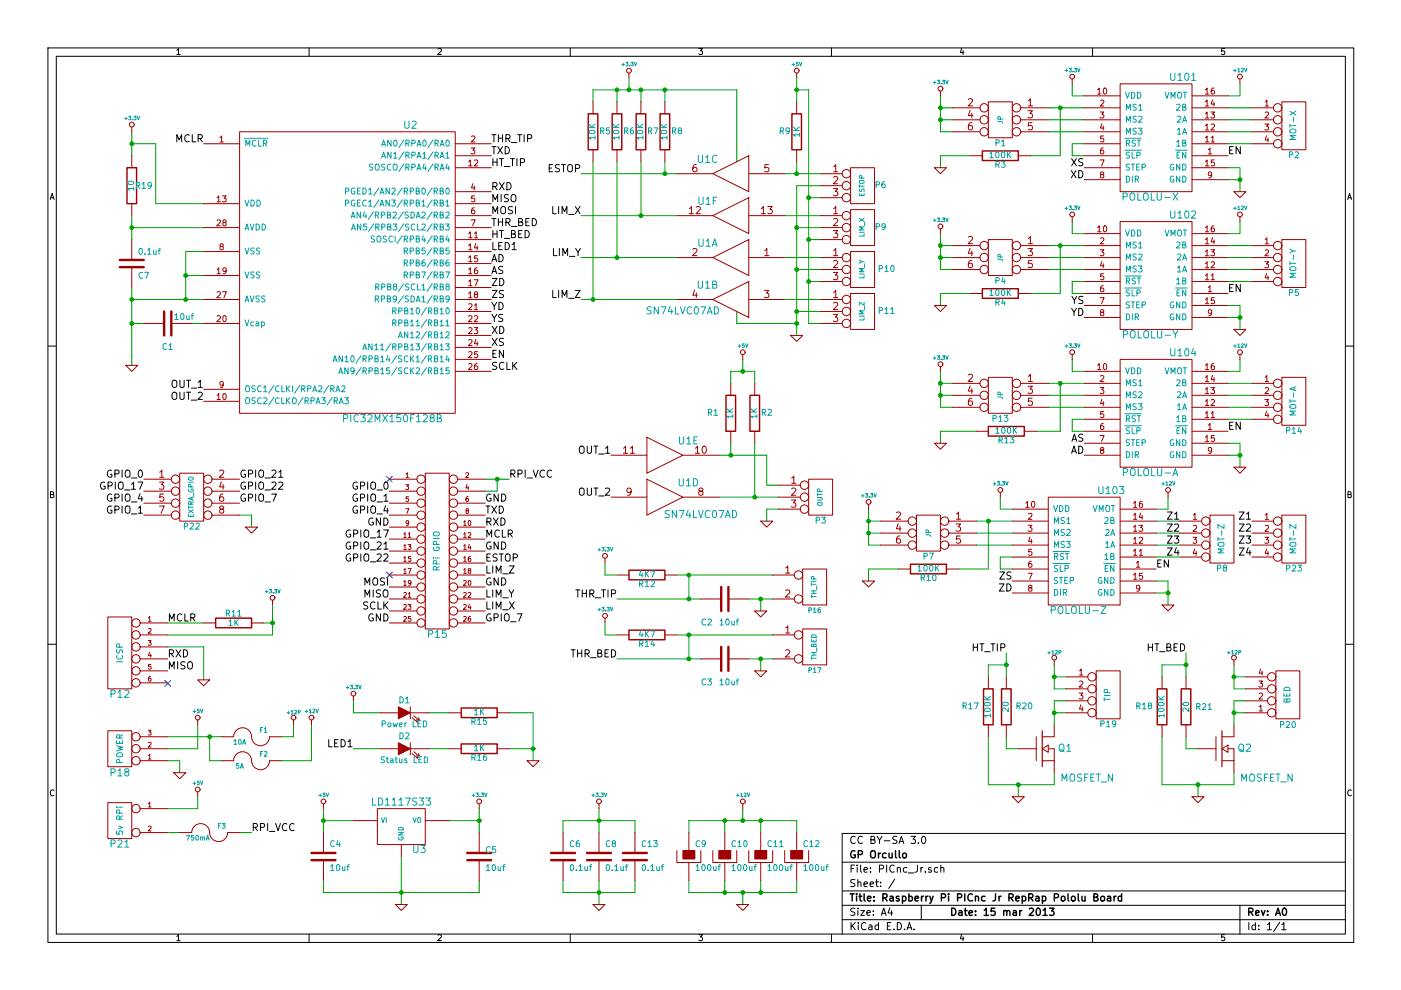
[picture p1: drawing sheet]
<svg xmlns="http://www.w3.org/2000/svg" width="297mm" height="210mm" viewBox="0 0 297 210" stroke-linecap="round" stroke-linejoin="round" font-family="sans-serif">
<g fill="none" stroke="#000" stroke-width=".21">
<path d="M10.2 10.2h276.8v189.6h-276.8zM11.9 11.9h273.3v186.1h-273.3zM37.5 10.7l.3-.4v1.3M37.5 11.6h.7M65.5 10.2v1.7M92.9 10.4l.4-.1 .3 .4-.8 .9h.8M120.9 10.2v1.7M148.2 10.3h.7l-.4 .5 .4 .1v.5l-.2 .2-.5-.2M176.3 10.2v1.7M203.9 10.2l-.3 1h.8M204.2 10.7v.9M231.6 10.2v1.7"/>
<path d="M259.6 10.3h-.6v.6l.2-.1 .4 .1v.5l-.1 .2-.5-.2M10.6 42.3l.4-1.3 .5 1.3M10.8 41.9h.6M285.7 42.3l.4-1.3 .5 1.3M285.9 41.9h.5M10.2 73.4h1.7M285.2 73.4h1.8M10.7 104.9l.6-.1v-.4l-.6-.2v1.3h.5l.2-.4-.2-.2M285.8 104.9l.5-.1 .1-.4-.6-.2v1.3h.5l.2-.4-.3-.2M10.2 136.6h1.7M285.2 136.6h1.8M11.4 167.6a.55 .55 0 0 0-.7 .1 .55 .55 0 0 0 0 .7l.4 .3 .3-.1"/>
<path d="M181.3 177.5a.72 .72 0 0 0-1 .5 .72 .72 0 0 0 .7 .8l.3-.1M182.9 177.5a.72 .72 0 0 0-1.1 .5 .72 .72 0 0 0 .7 .8l.4-.1M184.7 178.1l.6-.1 .2-.3-.1-.2-.7-.2v1.5h.5l.3-.1v-.4l-.3-.2M186 177.3l.5 .8 .5-.8M186.5 178.1v.7M187.5 178.3h1.1M190.2 177.4l-.6-.1-.3 .3 .1 .4 .7 .3v.4l-.2 .1h-.6M190.6 178.8l.5-1.5 .5 1.5M190.7 178.4h.8M193.1 177.3h1l-.5 .6 .4 .2v.6l-.2 .1-.7-.1M194.7 178.7v.1M195.5 177.5l.3-.2a.81 .81 0 0 1 .5 .8 .81 .81 0 0 1-.5 .7l-.3-.1-.1-.4z"/>
<path d="M285.2 176.7h-106.6v21.3M286.5 167.6a.55 .55 0 0 0-.7 .1 .55 .55 0 0 0 0 .7l.4 .3 .3-.1M37.5 198.6l.3-.4v1.2M37.5 199.4h.7M65.5 198v1.8M92.9 198.3l.4-.1 .3 .4-.8 .8h.8M120.9 198v1.8M148.2 198.2h.7l-.4 .5 .4 .1v.5l-.2 .1-.5-.1M176.3 198v1.8M178.6 182.8h106.6M178.6 188.9h106.6M178.6 195h106.6"/>
<path d="M178.6 191.9h106.6M180.4 195.6v1.5M180.4 184.2h.5M180.7 196.3l.6 .8M181.2 183.4h-.8v1.5M181.3 192.6h-.6l-.3 .3 .1 .3 .7 .3v.5l-.3 .1-.5-.1M181.3 186.5h-.6l-.3 .3 .1 .3 .7 .3v.5l-.3 .1-.5-.1M181.3 195.6l-.9 .9M181.7 183.4v.2M181.7 183.9v1M181.9 192.6v.1M181.9 187.1l.1-.1a.36 .36 0 0 1 .5 .2v.8"/>
<path d="M181.9 186.5v1.5M181.9 193.1v1M182 195.6v.2M182 196.1v1M182.5 183.4v1.3l.2 .2M182.5 193.1h.8l-.8 1h.8M183.2 184.4l.7-.1-.1-.3-.4-.1-.2 .3 .1 .7h.5M183.2 187.5l.7-.1-.1-.4h-.4l-.2 .2 .1 .7h.5M183.6 195.8a.72 .72 0 0 0-1 .5 .72 .72 0 0 0 .7 .8l.3-.1M183.8 193.6l.7-.2v-.3h-.5l-.2 .2 .1 .7h.6M184.2 196.2h.6l.1 .9M184.5 187.5l.7-.1-.1-.4h-.4l-.2 .2 .1 .7h.5"/>
<path d="M184.6 184.8v.1M184.6 184v.2M184.9 196.5l-.7 .1a.3 .3 0 0 0 .2 .5h.5M185.2 194v.1M185.2 193.1v.2M185.6 187h.6M185.9 186.5v1.3l.3 .2M186.3 196.2l-.5-.1-.3 .3 .1 .6 .2 .1h.5M186.3 195.6v1.5M186.5 184.2h.7l.2-.3-.1-.3-.3-.2h-.5v1.5M186.7 187.9v.1M186.7 187v.2"/>
<path d="M186.9 194.1l.5-1.5 .5 1.5M187 193.6h.7M188 183.4v1.5M188.1 196.3h.5M188.7 192.5l-.4 1.1h1M188.9 195.6h-.8v1.5h.8M189 193.1v1M189.5 197v.1M189.6 183.6a.72 .72 0 0 0-1 .5 .72 .72 0 0 0 .7 .8l.3-.1M189.7 186.4l-1.3 2M190.2 195.6a.77 .77 0 0 1 .9 .8 .77 .77 0 0 1-.9 .7zM190.2 184.1l.1-.1a.36 .36 0 0 1 .6 .2v.7"/>
<path d="M190.2 183.9v1M191.8 197v.1M192.3 184l-.5-.1-.3 .3 .1 .6 .2 .1h.5M192.3 197.1l.5-1.5 .5 1.5M192.4 196.7h.8M192.6 185.1h1.1M193.8 197v.1M194.5 183.4v1.3l-.5 .2M195.2 183.9v1M195.3 191.9v3.1M195.7 183.9l-.5 .3M196.2 184.8v.1"/>
<path d="M197.4 184l-.3-.1-.2 .3v.2l.5 .1v.4h-.5M198.8 184l-.4-.1-.3 .3 .1 .6 .2 .1h.4M199.5 184.1v-.1a.36 .36 0 0 1 .6 .2v.7M199.5 183.4v1.5M203.9 198.1l-.3 .9h.8M204.2 198.6v.8M231.6 198v1.8M259.6 198.2h-.6v.6l.2-.1 .4 .1v.5l-.1 .1-.5-.1M262.9 191.9v6.1M264.8 195.6v1.5M266.2 196.2l-.5-.1-.3 .3 .1 .6 .2 .1h.5M266.2 195.6v1.5"/>
<path d="M266.9 197v.1M266.9 196.2v.1M268.7 196l.5-.4v1.5M268.7 197.1h.9M271.3 195.5l-1.3 2M271.8 196l.4-.4v1.5M271.8 197.1h.8"/>
</g>
<g fill="none" stroke="#000" stroke-width=".3">
<path d="M180.2 189.5h.9M180.7 189.5v1.5M181.3 180.4a.7 .7 0 0 0-.9 .8 .7 .7 0 0 0 .9 .6v-.5h-.3M181.6 189.5v.2M181.6 190v1M182 181.2l.7-.1 .2-.2-.1-.4-.3-.1h-.5v1.5M182.1 190h.6M182.3 189.5v1.3l.4 .2M183.2 189.5v1.3l.2 .2M183.9 190.5l.8-.1-.1-.3-.4-.1-.3 .2 .1 .8h.6M184.7 180.6a.5 .5 0 0 1 .5-.2 .5 .5 0 0 1 .4 .5l-.1 .8-.3 .2a.53 .53 0 0 1-.6-.5zM185.3 190.9v.1"/>
<path d="M185.3 190.1v.1M186.3 180.9v1M186.7 180.9l-.4 .3M187.2 190.3l.7-.1 .2-.2-.1-.3-.2-.2h-.6v1.5M187.6 190.3l.5 .7M187.9 180.9h-.5l-.3 .3 .1 .6 .2 .1 .5-.1M188.5 180.9l.1 .9 .3 .1 .3-.1M188.7 190.1h.6l.1 .9M189.2 180.9v1M189.4 190.4l-.7 .1a.3 .3 0 0 0 .2 .5h.5M189.9 180.4v1.3l.2 .2M190.6 190.1l-.4-.1-.2 .2 .1 .2 .5 .2v.4h-.6"/>
<path d="M190.7 180.4v1.3l.2 .2M191.3 190.1l.5-.1 .3 .3-.1 .6-.2 .1h-.5M191.3 190v1.5M191.5 180.9h.4l.3 .3v.4l-.3 .3-.5-.3zM192.7 190.1l.4-.1 .3 .3v.6l-.3 .1h-.4M192.7 189.5v1.5M194 190.5l.7-.1v-.3l-.5-.1-.2 .2 .1 .8h.6M195.4 190v1M195.8 190l-.4 .3M196.3 190v1M196.7 190l-.4 .3M197.1 190l.4 1"/>
<path d="M197.8 190l-.5 1.4-.2 .1M199.6 190.3l.7-.1 .2-.2-.1-.3-.2-.2h-.6v1.5M201.1 189.5v.2M201.1 190v1M201.8 192.6a.77 .77 0 0 1 .9 .7 .77 .77 0 0 1-.9 .8zM203 190.3l.8-.1 .1-.2-.1-.3-.2-.2h-.6v1.5M203.3 193.1h.6l.1 1M204 193.4l-.7 .2a.3 .3 0 0 0 .2 .5l.5-.1M204.5 193.1h.6M204.5 189.5v1.5M204.7 192.6v1.3l.4 .2M205.5 193.6l.7-.2-.1-.3h-.4l-.2 .2v.7h.6"/>
<path d="M206.2 189.7a.72 .72 0 0 0-1 .5 .72 .72 0 0 0 .7 .8l.3-.1M206.8 190.2l.1-.1a.36 .36 0 0 1 .6 .1v.8M206.8 190v1M206.8 194v.1M206.8 193.1v.2M208.7 193l.4-.4v1.5M208.7 194.1h.9M208.8 190.1l-.4-.1-.3 .3 .1 .6 .2 .1h.4M210.9 192.6h-.7l-.1 .7 .2-.2 .5 .1 .2 .2-.1 .6-.2 .1-.6-.1M211.1 189.5l-.1 1.3-.5 .2M211.8 190v1M212.2 190l-.4 .3"/>
<path d="M212.8 193.2l.1-.1a.36 .36 0 0 1 .6 .2v.8M212.8 193.1v1M213.5 193.3a.35 .35 0 0 1 .3-.2 .35 .35 0 0 1 .3 .2v.8M213.9 190.3l.8-.1 .1-.2-.1-.3-.2-.2h-.6v1.5M214.3 190.3l.5 .7M214.8 193.1h.6l.1 1M215.4 190.5l.7-.1-.1-.3-.4-.1-.2 .2v.8h.6M215.5 193.4l-.7 .2a.3 .3 0 0 0 .2 .5l.5-.1M216.2 193.1v1M216.6 193.1l-.4 .3M216.7 190.1l.5-.1 .3 .3-.1 .6-.2 .1h-.5M216.7 190v1.5"/>
<path d="M218.1 190.3l.7-.1 .2-.2-.1-.3-.2-.2h-.6v1.5M218.2 192.7l.6-.1 .3 .4-.9 1.1h.9M218.5 190.3l.5 .7M219.6 190.1h.6l.1 .9M219.9 192.6h.2a.81 .81 0 0 1 .5 .7 .81 .81 0 0 1-.5 .8 .98 .98 0 0 1-.2-1.5zM220.3 190.4l-.7 .1a.3 .3 0 0 0 .2 .5h.5M221 190.1l.4-.1 .3 .3v.6l-.3 .1h-.4M221 190v1.5M221.1 193l.5-.4v1.5M221.1 194.1h.9M222.5 192.6h1l-.5 .5 .4 .2v.7l-.2 .1-.7-.1M223.5 190.3l.8-.1 .1-.2v-.3l-.3-.2h-.6v1.5"/>
<path d="M225.1 190.2l.2-.2 .4 .2v.7l-.2 .1-.4-.1zM226.4 189.5v1.3l.3 .2M227.3 190.1l.4-.1 .3 .3v.5l-.3 .2-.5-.2zM228.6 189.5v1.3l.2 .2M229.4 190l.1 1h.3l.2-.1M230 190v1M231.9 190.2h.7l.1-.3v-.2l-.8-.2v1.5h.6l.2-.1 .1-.4-.4-.3M233.5 190.2l.2-.2 .4 .2v.7l-.2 .1-.4-.1zM234.8 190.1h.6l.1 .9M235.5 190.4l-.7 .1a.3 .3 0 0 0 .2 .5h.5M236.2 190v1M236.6 190l-.4 .3"/>
<path d="M237.8 190.1l-.4-.1-.3 .3v.6l.3 .1h.4M237.8 189.5v1.5M264.8 193.4l.7-.1 .2-.2-.1-.4-.2-.1h-.6v1.5M265.2 193.4l.5 .7M266.2 193.6l.8-.2-.1-.3h-.5l-.2 .2 .1 .7h.6M267.5 193.1l.3 1 .4-1M268.8 194v.1M268.8 193.1v.2M270.5 194.1l.5-1.5 .5 1.5M270.6 193.6h.7M272.1 192.6h.2a.81 .81 0 0 1 .5 .7 .81 .81 0 0 1-.5 .8 .98 .98 0 0 1-.2-1.5z"/>
</g>
<path d="M251.5 138.4v5.1M213.4 141h-3.8v2.5M246.4 156.2v10.2h15.2M251.5 156.2v2.6h2.5M35.6 176.5h2.5" fill="none" stroke="#00a000" stroke-width=".21"/>
<circle cx="44.4" cy="156.2" r=".41" fill="#00a000"/>
<g fill="none" stroke="#00a000" stroke-width=".21">
<path d="M260.4 67.3h2.5M245.1 125.7h2.6M245.1 123.2h2.6v5.1M35.6 156.2h11.4M44.5 156.2v5.1h2.5"/>
<circle cx="44.4" cy="156.2" r=".41"/>
</g>
<circle cx="168.9" cy="68.6" r=".41" fill="#00a000"/>
<g fill="none" stroke="#00a000" stroke-width=".21">
<path d="M227.3 30.5v2.5M227.3 59.7v2.5M156.2 66v2.6h12.7M227.3 76.2v2.5M212.1 105.4v2.6"/>
<circle cx="168.9" cy="68.6" r=".41"/>
</g>
<circle cx="39.4" cy="58.4" r=".41" fill="#00a000"/>
<g fill="none" stroke="#00a000" stroke-width=".21">
<path d="M39.4 58.4h3.8"/>
<circle cx="39.4" cy="58.4" r=".41"/>
</g>
<circle cx="27.9" cy="63.5" r=".41" fill="#00a000"/>
<g fill="none" stroke="#00a000" stroke-width=".21">
<path d="M27.9 63.5h15.3"/>
<circle cx="27.9" cy="63.5" r=".41"/>
</g>
<circle cx="27.9" cy="48.3" r=".41" fill="#00a000"/>
<g fill="none" stroke="#00a000" stroke-width=".21">
<path d="M27.9 27.9v5.1M27.9 45.7v5.1M50.8 109.2h2.5v2.6M128.3 132.1v2.5h2.5M146.1 134.6v5.1M158.8 139.7h5M161.3 139.7v2.5M74.9 148.6v2.5M74.9 158.8h5.7M90.8 158.8h4.5M108 158.8h5"/>
<circle cx="27.9" cy="48.3" r=".41"/>
</g>
<circle cx="161.3" cy="139.7" r=".41" fill="#00a000"/>
<g fill="none" stroke="#00a000" stroke-width=".21">
<path d="M130.8 139.7h17.8"/>
<circle cx="161.3" cy="139.7" r=".41"/>
</g>
<circle cx="146" cy="139.7" r=".41" fill="#00a000"/>
<g fill="none" stroke="#00a000" stroke-width=".21">
<path d="M143.5 134.6h20.3"/>
<circle cx="146" cy="139.7" r=".41"/>
</g>
<circle cx="146" cy="134.6" r=".41" fill="#00a000"/>
<circle cx="146" cy="134.6" r=".41" fill="none" stroke="#00a000" stroke-width=".21"/>
<circle cx="146" cy="121.9" r=".41" fill="#00a000"/>
<g fill="none" stroke="#00a000" stroke-width=".21">
<path d="M143.5 121.9h20.3"/>
<circle cx="146" cy="121.9" r=".41"/>
</g>
<circle cx="146" cy="127" r=".41" fill="#00a000"/>
<g fill="none" stroke="#00a000" stroke-width=".21">
<path d="M130.8 127h17.8"/>
<circle cx="146" cy="127" r=".41"/>
</g>
<circle cx="161.3" cy="127" r=".41" fill="#00a000"/>
<g fill="none" stroke="#00a000" stroke-width=".21">
<path d="M161.3 127v2.5"/>
<circle cx="161.3" cy="127" r=".41"/>
</g>
<circle cx="157.5" cy="78.7" r=".41" fill="#00a000"/>
<g fill="none" stroke="#00a000" stroke-width=".21">
<path d="M157.5 76.2v2.5"/>
<circle cx="157.5" cy="78.7" r=".41"/>
</g>
<circle cx="133.3" cy="19.1" r=".41" fill="#00a000"/>
<g fill="none" stroke="#00a000" stroke-width=".21">
<path d="M133.4 16.5v2.6M123.2 63.5h20.3"/>
<circle cx="133.3" cy="19.1" r=".41"/>
</g>
<circle cx="168.9" cy="66" r=".41" fill="#00a000"/>
<g fill="none" stroke="#00a000" stroke-width=".21">
<path d="M168.9 66h5.1"/>
<circle cx="168.9" cy="66" r=".41"/>
</g>
<circle cx="168.9" cy="48.3" r=".41" fill="#00a000"/>
<g fill="none" stroke="#00a000" stroke-width=".21">
<path d="M168.9 48.3h5.1"/>
<circle cx="168.9" cy="48.3" r=".41"/>
</g>
<circle cx="171.4" cy="59.7" r=".41" fill="#00a000"/>
<g fill="none" stroke="#00a000" stroke-width=".21">
<path d="M171.5 59.7h2.5"/>
<circle cx="171.4" cy="59.7" r=".41"/>
</g>
<circle cx="171.4" cy="41.9" r=".41" fill="#00a000"/>
<g fill="none" stroke="#00a000" stroke-width=".21">
<path d="M171.5 41.9h2.5"/>
<circle cx="171.4" cy="41.9" r=".41"/>
</g>
<circle cx="168.9" cy="36.8" r=".41" fill="#00a000"/>
<g fill="none" stroke="#00a000" stroke-width=".21">
<path d="M168.9 34.3v2.5M166.4 45.7h7.6M166.4 63.5h7.6"/>
<circle cx="168.9" cy="36.8" r=".41"/>
</g>
<circle cx="130.8" cy="54.6" r=".41" fill="#00a000"/>
<g fill="none" stroke="#00a000" stroke-width=".21">
<path d="M130.8 34.3v20.3"/>
<circle cx="130.8" cy="54.6" r=".41"/>
</g>
<circle cx="141" cy="36.8" r=".41" fill="#00a000"/>
<g fill="none" stroke="#00a000" stroke-width=".21">
<path d="M130.8 19.1v2.5M135.9 19.1v2.5M141 19.1v2.5M141 34.3v2.5M123.2 45.7h20.3M162.6 96.5v6.4h2.5"/>
<circle cx="141" cy="36.8" r=".41"/>
</g>
<circle cx="160" cy="105.4" r=".41" fill="#00a000"/>
<g fill="none" stroke="#00a000" stroke-width=".21">
<path d="M160 94v11.4M35.6 161.3h2.5v2.5"/>
<circle cx="160" cy="105.4" r=".41"/>
</g>
<circle cx="223.5" cy="143.5" r=".41" fill="#00a000"/>
<g fill="none" stroke="#00a000" stroke-width=".21">
<path d="M209.6 156.2v10.2h13.9v-2.6M223.5 143.5h2.6M226.1 148.6h-2.6v5.1M215.9 166.4v2.5"/>
<circle cx="223.5" cy="143.5" r=".41"/>
</g>
<circle cx="215.9" cy="166.4" r=".41" fill="#00a000"/>
<g fill="none" stroke="#00a000" stroke-width=".21">
<path d="M223.5 141v5.1h2.6M223.5 151.1h2.6"/>
<circle cx="215.9" cy="166.4" r=".41"/>
</g>
<circle cx="223.5" cy="151.1" r=".41" fill="#00a000"/>
<circle cx="223.5" cy="151.1" r=".41" fill="none" stroke="#00a000" stroke-width=".21"/>
<circle cx="261.6" cy="151.1" r=".41" fill="#00a000"/>
<g fill="none" stroke="#00a000" stroke-width=".21">
<path d="M261.6 151.1h2.6M261.6 141v5.1h2.6"/>
<circle cx="261.6" cy="151.1" r=".41"/>
</g>
<circle cx="254" cy="166.4" r=".41" fill="#00a000"/>
<g fill="none" stroke="#00a000" stroke-width=".21">
<path d="M254 166.4v2.5"/>
<circle cx="254" cy="166.4" r=".41"/>
</g>
<circle cx="157.5" cy="174" r=".41" fill="#00a000"/>
<g fill="none" stroke="#00a000" stroke-width=".21">
<path d="M157.5 171.5v2.5"/>
<circle cx="157.5" cy="174" r=".41"/>
</g>
<circle cx="161.3" cy="174" r=".41" fill="#00a000"/>
<g fill="none" stroke="#00a000" stroke-width=".21">
<path d="M161.3 174v2.5"/>
<circle cx="161.3" cy="174" r=".41"/>
</g>
<circle cx="157.5" cy="189.2" r=".41" fill="#00a000"/>
<g fill="none" stroke="#00a000" stroke-width=".21">
<path d="M157.5 189.2v2.6"/>
<circle cx="157.5" cy="189.2" r=".41"/>
</g>
<circle cx="161.3" cy="189.2" r=".41" fill="#00a000"/>
<g fill="none" stroke="#00a000" stroke-width=".21">
<path d="M119.4 174h15.2v2.5M161.3 186.7v2.5"/>
<circle cx="161.3" cy="189.2" r=".41"/>
</g>
<circle cx="224.8" cy="81.3" r=".41" fill="#00a000"/>
<g fill="none" stroke="#00a000" stroke-width=".21">
<path d="M224.8 81.3v10.1h-5.1"/>
<circle cx="224.8" cy="81.3" r=".41"/>
</g>
<circle cx="209.5" cy="110.5" r=".41" fill="#00a000"/>
<g fill="none" stroke="#00a000" stroke-width=".21">
<path d="M222.3 57.2h7.6M207 113h7.6M209.6 110.5v10.2h-6.4M190.5 120.7h-6.3v2.5"/>
<circle cx="209.5" cy="110.5" r=".41"/>
</g>
<circle cx="224.8" cy="52.1" r=".41" fill="#00a000"/>
<g fill="none" stroke="#00a000" stroke-width=".21">
<path d="M222.3 52.1h7.6M205.7 62.2h-6.3v2.6"/>
<circle cx="224.8" cy="52.1" r=".41"/>
</g>
<circle cx="224.8" cy="22.9" r=".41" fill="#00a000"/>
<g fill="none" stroke="#00a000" stroke-width=".21">
<path d="M222.3 27.9h7.6M222.3 22.9h7.6M224.8 22.9v10.1h-6.4"/>
<circle cx="224.8" cy="22.9" r=".41"/>
</g>
<circle cx="199.4" cy="22.9" r=".41" fill="#00a000"/>
<g fill="none" stroke="#00a000" stroke-width=".21">
<path d="M199.4 22.9h2.5M227.3 30.5h2.6M260.4 30.5h5M260.4 25.4h5"/>
<circle cx="199.4" cy="22.9" r=".41"/>
</g>
<circle cx="262.9" cy="38.1" r=".41" fill="#00a000"/>
<g fill="none" stroke="#00a000" stroke-width=".21">
<path d="M260.4 35.6h2.5v5"/>
<circle cx="262.9" cy="38.1" r=".41"/>
</g>
<circle cx="101.6" cy="174" r=".41" fill="#00a000"/>
<g fill="none" stroke="#00a000" stroke-width=".21">
<path d="M260.4 38.1h2.5M95.3 174h6.3M119.4 174v2.5M101.6 186.7v2.5h-33M119.4 186.7v2.5"/>
<circle cx="101.6" cy="174" r=".41"/>
</g>
<circle cx="85.1" cy="189.2" r=".41" fill="#00a000"/>
<g fill="none" stroke="#00a000" stroke-width=".21">
<path d="M102.9 101.6h5.1M68.6 174h6.3M68.6 186.7v2.5"/>
<circle cx="85.1" cy="189.2" r=".41"/>
</g>
<circle cx="105.4" cy="101.6" r=".41" fill="#00a000"/>
<g fill="none" stroke="#00a000" stroke-width=".21">
<path d="M102.9 104.1h2.5"/>
<circle cx="105.4" cy="101.6" r=".41"/>
</g>
<circle cx="68.6" cy="174" r=".41" fill="#00a000"/>
<circle cx="68.6" cy="174" r=".41" fill="none" stroke="#00a000" stroke-width=".21"/>
<circle cx="57.8" cy="132.1" r=".41" fill="#00a000"/>
<g fill="none" stroke="#00a000" stroke-width=".21">
<path d="M27.9 68.6h2.6M40.6 68.6h2.6M105.4 101.6v2.5M35.6 132.1h7.6M35.6 137.2h7.6v6.9M55.9 132.1h1.9M57.8 128.3v6.3h-22.2M74.9 151.1h5.7M90.8 151.1h4.5M108 151.1h5M68.6 171.5v5"/>
<circle cx="57.8" cy="132.1" r=".41"/>
</g>
<circle cx="27.9" cy="68.6" r=".41" fill="#00a000"/>
<g fill="none" stroke="#00a000" stroke-width=".21">
<path d="M127 171.5v5"/>
<circle cx="27.9" cy="68.6" r=".41"/>
</g>
<circle cx="127" cy="174" r=".41" fill="#00a000"/>
<g fill="none" stroke="#00a000" stroke-width=".21">
<path d="M127 186.7v5.1"/>
<circle cx="127" cy="174" r=".41"/>
</g>
<circle cx="127" cy="189.2" r=".41" fill="#00a000"/>
<g fill="none" stroke="#00a000" stroke-width=".21">
<path d="M262.9 17.8v2.5h-2.5M199.4 20.3v7.6h2.5M199.4 25.4h2.5M227.3 20.3h2.6M227.3 33h2.6M260.4 22.9h5M260.4 27.9h5M101.6 171.5v5M85.1 181.6v10.2"/>
<circle cx="127" cy="189.2" r=".41"/>
</g>
<circle cx="199.4" cy="25.4" r=".41" fill="#00a000"/>
<circle cx="199.4" cy="25.4" r=".41" fill="none" stroke="#00a000" stroke-width=".21"/>
<circle cx="199.4" cy="54.6" r=".41" fill="#00a000"/>
<g fill="none" stroke="#00a000" stroke-width=".21">
<path d="M199.4 54.6h2.5M199.4 49.5v7.7h2.5M227.3 49.5h2.6M260.4 57.2h5M260.4 52.1h5M262.9 47v2.5h-2.5M227.3 62.2h2.6"/>
<circle cx="199.4" cy="54.6" r=".41"/>
</g>
<circle cx="262.9" cy="67.3" r=".41" fill="#00a000"/>
<g fill="none" stroke="#00a000" stroke-width=".21">
<path d="M199.4 52.1h2.5M227.3 59.7h2.6M260.4 54.6h5M260.4 59.7h5"/>
<circle cx="262.9" cy="67.3" r=".41"/>
</g>
<circle cx="199.4" cy="52.1" r=".41" fill="#00a000"/>
<circle cx="199.4" cy="52.1" r=".41" fill="none" stroke="#00a000" stroke-width=".21"/>
<circle cx="199.4" cy="81.3" r=".41" fill="#00a000"/>
<g fill="none" stroke="#00a000" stroke-width=".21">
<path d="M199.4 81.3h2.5M222.3 81.3h7.6M222.3 86.4h7.6M227.3 88.9h2.6M260.4 88.9h5M260.4 83.8h5"/>
<circle cx="199.4" cy="81.3" r=".41"/>
</g>
<circle cx="262.9" cy="96.5" r=".41" fill="#00a000"/>
<g fill="none" stroke="#00a000" stroke-width=".21">
<path d="M199.4 78.7v7.7h2.5M227.3 78.7h2.6M262.9 76.2v2.5h-2.5M199.4 83.8h2.5M222.3 83.8h7.6M227.3 91.4h2.6M260.4 94h2.5v5.1M260.4 96.5h2.5M260.4 81.3h5M260.4 86.4h5"/>
<circle cx="262.9" cy="96.5" r=".41"/>
</g>
<circle cx="199.4" cy="83.8" r=".41" fill="#00a000"/>
<circle cx="199.4" cy="83.8" r=".41" fill="none" stroke="#00a000" stroke-width=".21"/>
<circle cx="184.1" cy="113" r=".41" fill="#00a000"/>
<g fill="none" stroke="#00a000" stroke-width=".21">
<path d="M184.2 113h2.5M184.2 108v7.6h2.5M212.1 108h2.5M245.1 115.6h5.1M245.1 110.5h5.1M212.1 120.7h2.5"/>
<circle cx="184.1" cy="113" r=".41"/>
</g>
<circle cx="247.6" cy="125.7" r=".41" fill="#00a000"/>
<g fill="none" stroke="#00a000" stroke-width=".21">
<path d="M184.2 110.5h2.5M212.1 118.1h2.5M245.1 113h5.1M245.1 118.1h5.1"/>
<circle cx="247.6" cy="125.7" r=".41"/>
</g>
<circle cx="184.1" cy="110.5" r=".41" fill="#00a000"/>
<g fill="none" stroke="#00a000" stroke-width=".21">
<path d="M205.7 33h-6.3v2.6M222.3 25.4h7.6M222.3 54.6h7.6M224.8 52.1v10.1h-6.4M207 91.4h-7.6v2.6M207 110.5h7.6M207 115.6h7.6M134.6 186.7v2.5h-15.2M146.1 186.7v2.5h22.8v-2.5M153.7 186.7v2.5"/>
<circle cx="184.1" cy="110.5" r=".41"/>
</g>
<circle cx="153.7" cy="189.2" r=".41" fill="#00a000"/>
<g fill="none" stroke="#00a000" stroke-width=".21">
<path d="M146.1 176.5v-2.5h22.8v2.5M153.7 174v2.5"/>
<circle cx="153.7" cy="189.2" r=".41"/>
</g>
<circle cx="153.7" cy="174" r=".41" fill="#00a000"/>
<g fill="none" stroke="#00a000" stroke-width=".21">
<path d="M261.6 143.5h2.6M264.2 148.6h-2.6v5.1"/>
<circle cx="153.7" cy="174" r=".41"/>
</g>
<circle cx="261.6" cy="143.5" r=".41" fill="#00a000"/>
<g fill="none" stroke="#00a000" stroke-width=".21">
<path d="M152.4 96.5h10.2M154.9 94v2.5M41.9 168.9v2.6h-6.3"/>
<circle cx="261.6" cy="143.5" r=".41"/>
</g>
<circle cx="154.9" cy="96.5" r=".41" fill="#00a000"/>
<g fill="none" stroke="#00a000" stroke-width=".21">
<path d="M152.4 105.4h12.7M165.1 108h-2.5v2.5"/>
<circle cx="154.9" cy="96.5" r=".41"/>
</g>
<circle cx="135.9" cy="19.1" r=".41" fill="#00a000"/>
<g fill="none" stroke="#00a000" stroke-width=".21">
<path d="M123.2 36.8h20.3M135.9 34.3v11.4M123.2 54.6h20.3"/>
<circle cx="135.9" cy="19.1" r=".41"/>
</g>
<circle cx="135.9" cy="45.7" r=".41" fill="#00a000"/>
<g fill="none" stroke="#00a000" stroke-width=".21">
<path d="M168.9 16.5v5.1M168.9 19.1h2.6M166.4 36.8h7.6M166.4 54.6h7.6"/>
<circle cx="135.9" cy="45.7" r=".41"/>
</g>
<circle cx="168.9" cy="19.1" r=".41" fill="#00a000"/>
<g fill="none" stroke="#00a000" stroke-width=".21">
<path d="M171.5 19.1v49.5h2.5M171.5 50.8h2.5"/>
<circle cx="168.9" cy="19.1" r=".41"/>
</g>
<circle cx="171.4" cy="50.8" r=".41" fill="#00a000"/>
<g fill="none" stroke="#00a000" stroke-width=".21">
<path d="M174 39.4h-5.1v31.7M168.9 57.2h5.1"/>
<circle cx="171.4" cy="50.8" r=".41"/>
</g>
<circle cx="168.9" cy="57.2" r=".41" fill="#00a000"/>
<g fill="none" stroke="#00a000" stroke-width=".21">
<path d="M125.7 19.1v2.5"/>
<circle cx="168.9" cy="57.2" r=".41"/>
</g>
<circle cx="130.8" cy="19.1" r=".41" fill="#00a000"/>
<g fill="none" stroke="#00a000" stroke-width=".21">
<path d="M125.7 34.3v29.2"/>
<circle cx="130.8" cy="19.1" r=".41"/>
</g>
<circle cx="125.7" cy="63.5" r=".41" fill="#00a000"/>
<g fill="none" stroke="#00a000" stroke-width=".21">
<path d="M154.9 81.3v-2.6h5.1v2.6M128.3 119.4v2.5h2.5M146.1 121.9v5.1M158.8 127h5M113 151.1v10.2"/>
<circle cx="125.7" cy="63.5" r=".41"/>
</g>
<circle cx="113" cy="158.8" r=".41" fill="#00a000"/>
<g fill="none" stroke="#00a000" stroke-width=".21">
<path d="M27.9 30.5h5.1v12.7h10.2M27.9 48.3h15.3M41.9 153.7v5.1h-6.3"/>
<circle cx="113" cy="158.8" r=".41"/>
</g>
<circle cx="27.9" cy="30.5" r=".41" fill="#00a000"/>
<g fill="none" stroke="#00a000" stroke-width=".21">
<path d="M43.2 53.3h-3.8v10.2M27.9 61v16.5"/>
<circle cx="27.9" cy="30.5" r=".41"/>
</g>
<circle cx="39.4" cy="63.5" r=".41" fill="#00a000"/>
<g fill="none" stroke="#00a000" stroke-width=".21">
<path d="M125.7 19.1h30.5v15.2M227.3 17.8v2.5M227.3 47v2.5M227.3 88.9v2.5M212.1 118.1v2.6"/>
<circle cx="39.4" cy="63.5" r=".41"/>
</g>
<circle cx="141" cy="19.1" r=".41" fill="#00a000"/>
<g fill="none" stroke="#00a000" stroke-width=".21">
<path d="M260.4 64.8h2.5v5.1M247.7 105.4v2.6h-2.6M213.4 138.4v5.1M62.2 153.7v2.5h-2.5M66 153.7v7.6h-6.3M213.4 156.2v2.6h2.5M50.8 176.5h2.5"/>
<circle cx="141" cy="19.1" r=".41"/>
</g>
<circle cx="213.4" cy="141" r=".41" fill="#00a000"/>
<g fill="none" stroke="#00a000" stroke-width=".21">
<path d="M251.5 141h-5.1v2.5"/>
<circle cx="213.4" cy="141" r=".41"/>
</g>
<circle cx="251.5" cy="141" r=".41" fill="#00a000"/>
<g fill="none" stroke="#00a000" stroke-width=".21">
<path d="M261.6 163.8v2.6"/>
<circle cx="251.5" cy="141" r=".41"/>
</g>
<path d="M26.9 35.6h2.1v7.6h-2.1zM212.3 146.1h2.1v7.6h-2.1zM250.4 146.1h2.1v7.6h-2.1z" fill="none" stroke="#a00000" stroke-width=".3"/>
<g fill="none" stroke="#a00000" stroke-width=".21">
<path d="M27.9 33v2.6M27.9 43.2v2.5M46.6 99.8l.5-.1 .3 .4-.9 1.1h.9M30.5 101.6h5.8M30.5 104.1h5.8M30.5 106.7h5.8M30.5 109.2h5.8M33.8 102.2h.9l-.5 .6 .5 .1v.7l-.3 .1-.6-.1M33.8 107.3h1l-.6 1.5M33.9 100.1l.4-.4v1.5M33.9 101.2h.8M34.7 104.7h-.8v.8l.2-.2 .5 .1 .1 .2v.5l-.3 .2-.5-.2"/>
<path d="M38.1 100.3h5.1v10.2h-5.1zM45 101.6h5.8M45 104.1h5.8M45 106.7h5.8M45 109.2h5.8M46.9 108l-.3-.3v-.3l.3-.1 .4 .1 .1 .2v.2l-.7 .2-.1 .2v.5l.3 .1h.2l.3-.3v-.3l-.3-.2M46.9 102.1l-.3 1.1h.9M47.3 104.7l-.4 .1a.99 .99 0 0 0 0 1.5l.5-.2v-.5l-.3-.3-.4 .1-.1 .2M47.3 102.7v1M52.1 111.8h2.5l-1.3 1.2zM265.4 110.5h4.6M265.4 113h4.6"/>
<path d="M265.4 115.6h4.6M265.4 118.1h4.6M268.2 113.9h.8l-.5 .5 .4 .1v.6l-.2 .1-.5-.1M268.2 109.2l.4-.4v1.3M268.2 111.5l.5-.1 .3 .4-.8 .8h.8M268.2 110.1h.8M268.5 116.4l-.3 .9h.8M268.8 116.9v.8M271.8 109.2h5.1v10.2h-5.1zM223.5 140v1M261.6 140v1M22.9 154.9h5v7.7h-5z"/>
<path d="M29.7 156.2h5.9M29.7 158.8h5.9M31.4 154.8h.6l-.3 .4 .3 .1v.5h-.6M31.5 157.5l.4-.1 .1 .3-.6 .7h.6M47 156.2h2.5a1.91 1.91 0 0 1 1.9-1.9 1.91 1.91 0 0 1 1.9 1.9 1.91 1.91 0 0 0 1.9 1.9 1.91 1.91 0 0 0 2-1.9h2.5M62.2 152.7v1M66 152.7v1M74.9 147.6v1M87 157.5v2.5M213.4 143.5v2.6M213.4 153.7v2.5M251.5 143.5v2.6"/>
<path d="M251.5 153.7v2.5M29.7 161.3h5.9M31.5 160.2l.3-.3v1M31.5 160.9h.5M38.1 176.5h2.5a1.91 1.91 0 0 1 1.9-1.9 1.91 1.91 0 0 1 2 1.9M44.5 176.5a1.91 1.91 0 0 0 1.9 1.9 1.91 1.91 0 0 0 1.9-1.9M47 161.3h2.5a1.91 1.91 0 0 1 1.9-1.9 1.91 1.91 0 0 1 1.9 1.9 1.91 1.91 0 0 0 1.9 1.9 1.91 1.91 0 0 0 2-1.9h2.5M48.3 176.5h2.5M127 176.5v4.3M127 182.4v4.3"/>
<circle cx="37.2" cy="109.2" r=".89"/>
<circle cx="37.2" cy="106.7" r=".89"/>
<circle cx="37.2" cy="101.6" r=".89"/>
<circle cx="37.2" cy="104.1" r=".89"/>
<circle cx="44.1" cy="104.1" r=".89"/>
<circle cx="44.1" cy="106.7" r=".89"/>
<circle cx="44.1" cy="109.2" r=".89"/>
<circle cx="44.1" cy="101.6" r=".89"/>
<circle cx="270.9" cy="110.5" r=".89"/>
<circle cx="270.9" cy="118.1" r=".89"/>
<circle cx="270.9" cy="113" r=".89"/>
<circle cx="270.9" cy="115.6" r=".89"/>
<circle cx="223.5" cy="139.4" r=".51"/>
<circle cx="261.6" cy="139.4" r=".51"/>
<circle cx="28.8" cy="158.7" r=".89"/>
<circle cx="28.8" cy="156.2" r=".89"/>
<circle cx="62.2" cy="152.1" r=".51"/>
<circle cx="66" cy="152.1" r=".51"/>
<circle cx="74.9" cy="147.1" r=".51"/>
<circle cx="28.8" cy="161.3" r=".89"/>
</g>
<g fill="none" stroke="#00a0a0" stroke-width=".21">
<path d="M27.2 38.6a.74 .74 0 0 1 1.2 .2 .74 .74 0 0 1-1.3-.1zM28.4 40h-1.3l.4 .3M28.4 39.6v.7M28.9 39.3h.6l.1-.5-.7-.1v1.3M29.2 39.3l.4 .7M30.1 39.1l.4-.4v1.3M30.1 40h.8M32.1 39.2l-.2 .3-.4-.1-.1-.6 .5-.1 .2 .2-.1 .7-.1 .3-.4 .1M39.1 111.6l.6-.1 .1-.5-.7-.1v1.3M40 109.1v.5h1v-.5M40 108.1l1 .6M40 107.2v.6"/>
<path d="M40 107.5h1M40 102.2h1M40 103.8a.45 .45 0 0 0 .5 .5 .45 .45 0 0 0 .4-.6h-.4v.2M40 101.3l.8-.1 .2 .4-.4 .2h-.5l-.1-.2zM40.3 111l.5-.1 .2 .4-.8 .9h.8M40.4 109.2v.4M40.5 106.9l-.1-.5h-.4v.5h1M40.5 103.3l-.1-.5h-.4v.5h1M40.7 105.5v.4M41 105.4l-1 .3 1 .3M41 108.1l-1 .6M41 106.3l-.5 .4"/>
<path d="M41.1 104.5v.8M41.5 111l.5-.1 .2 .4-.7 .9h.7M273.5 113.9v.7M273.5 114.3h1.3M273.7 115.1l.6-.1 .5 .3-.2 .5h-.7a.44 .44 0 0 1-.4-.5zM274 119.9l.5-.1 .2 .4-.8 .9h.8M274.3 112.5v1M274.8 116.4h-1.3l.9 .4-.9 .4h1.3M274.8 111.2v.8l-1.3-.8v.8M275.1 119.8h.8l-.4 .5 .4 .1v.6l-.2 .1-.6-.1M222.1 138.4h.6M222.4 138.1v.6"/>
<path d="M223 138.2l.2-.3v.8M223 138.7h.5M223.8 138l.3-.1 .1 .3-.5 .5h.5M224.5 138.3h.4v-.3l-.4-.1v.8M260.2 138.4h.6M260.5 138.1v.6M261.1 138.2l.2-.3v.8M261.1 138.7h.5M261.9 138l.3-.1 .1 .3-.5 .5h.5M262.6 138.3h.4v-.3l-.4-.1v.8M272.8 120.5l.6-.1v-.5l-.6-.1v1.3M24.7 158.1l1.3 .3-.9 .2 .9 .3-1.3 .3"/>
<path d="M24.7 157v.6h1.3v-.6M24.8 159.8l.3-.2 .8 .2 .1 .4-.2 .2-.7 .1a.44 .44 0 0 1-.4-.6zM25.3 157.2v.4M25.4 156.5l-.1-.6-.5-.1-.1 .7h1.3M26 155.8l-.6 .4M49.6 157.1l.3-.3v1M49.6 157.8h.6M50.6 156.9l.2-.1a.49 .49 0 0 1 .4 .5 .49 .49 0 0 1-.5 .5l-.1-.4zM51.4 157.8l.4-1 .3 1M51.5 157.5h.5M55.2 154.7h.3M55.2 159.8h.3"/>
<path d="M55.7 154.3h-.5v1M55.7 159.3h-.5v1.1M56 154.6l.3-.3v1M56 159.4l.4-.1 .2 .3-.6 .8h.6M56 155.3h.6M60.8 151.1h.6M61.1 150.8v.6M61.7 150.9l.3-.3v.8M61.7 151.4h.5M62.5 150.7l.3-.1 .1 .3-.5 .5h.5M63.2 151h.5v-.3l-.5-.1v.8M64.7 150.9h.6"/>
<path d="M65 150.5v.6M65.6 150.6l.2-.2v.7M65.6 151.1h.4M66.3 150.4h.3l.2 .2-.5 .5h.5M67 150.4l.3 .7 .2-.7M73.4 145.8h.6M73.7 145.5v.6M74.3 145.3h.5l-.3 .3 .3 .1-.1 .3h-.4M75.1 146v.1M75.4 145.3h.4l-.2 .3 .2 .1v.3h-.4M76.1 145.3l.2 .8 .3-.8M212.6 149.1a.74 .74 0 0 1 1.2 .2 .74 .74 0 0 1-1.3-.1z"/>
<path d="M213.8 150.1v.8l-.9-.8-.4 .2 .1 .5M215.6 149.7l.6-.1 .1-.5-.7-.1v1.3M215.9 149.7l.4 .6M216.8 149.1l.5-.1 .3 .4-.8 .9h.8M218.2 149.1l.1-.1a.67 .67 0 0 1 .5 .7 .67 .67 0 0 1-.5 .6l-.2-.5zM250.9 149.1a.74 .74 0 0 1 1.1 .2 .74 .74 0 0 1-1.2-.1zM252 150.1v.8l-.8-.8-.4 .2 .1 .5M253.7 149.8h.6l.1-.5-.7-.1v1.2M254 149.8l.4 .6M254.9 149.3l.5-.1 .3 .4-.8 .8h.8M256.2 149.6l.3-.4v1.2M256.2 150.4h.7"/>
<path d="M23.5 163.8l.8-.1 .1-.2v-.4l-.3-.1h-.6v1.5M25 163.4l.5-.4v1.5M25 164.5h.9M25.4 161.7l-.1-.6-.5-.1-.1 .7h1.3M26.7 163.7l-.3-.3 .1-.3 .2-.1 .5 .1 .1 .2v.2l-.7 .2-.2 .2 .1 .5 .2 .1h.3l.3-.3v-.3l-.3-.2M39.5 177.1h.7l-.4 1M41.1 177.1h-.5l-.1 .5 .5-.1 .1 .5h-.6M41.6 177.2l.1-.1a.49 .49 0 0 1 .4 .5 .49 .49 0 0 1-.5 .5l-.1-.4zM42.5 177.5h.4l.1 .6M42.5 177.5v.6M43 177.6l.3-.1 .1 .6M43.7 178.1l.3-1 .4 1"/>
<path d="M43.8 177.9h.5M46.3 175.1h.4M46.8 174.6h-.5v1M47.1 174.6h.6l-.3 .4 .3 .1v.4h-.6M50.6 161.9h-.5v.5l.5-.1v.5h-.5M51 162.9l.3-1 .3 1M51.1 162.6h.4M129.3 178.4a.55 .55 0 0 0-.7 .1 .55 .55 0 0 0 0 .7l.3 .3 .4-.1M130 178.8l-.2-.1v-.3l.5-.2 .2 .2v.3l-.6 .1-.1 .2v.3l.2 .2h.3l.2-.2v-.4l-.2-.1M128.6 183.4l.2-.1a.67 .67 0 0 1 .5 .6 .67 .67 0 0 1-.5 .7l-.3-.5zM129.8 184.5v.1M130.4 183.7l.3-.4v1.3"/>
<path d="M130.4 184.6h.7M131.6 183.7l.1 .8h.5M132.2 183.7v.9M132.6 183.7h.5M133.1 183.3l-.3 .2v1.1"/>
</g>
<g fill="none" stroke="#000" stroke-width=".21">
<path d="M104.3 31.1h.9M104.3 28.5h.9M104.5 39.5l.7-.1 .2-.2-.1-.3-.2-.2h-.6v1.5M104.5 33.6v1.6M104.5 34.4h.9M104.7 28.5v1.6M104.7 31.1v1.5M104.9 39.5l.5 .7M105.4 33.6v1.6M105.5 31.1l1.1 1.5M105.7 28.5v1.6M105.7 29.3h.9"/>
<path d="M105.9 38.7l1 1.5M105.9 33.6h.9M106.3 33.6v1.6M106.6 28.5v1.6M106.6 31.1l-1.1 1.5M106.9 38.7l-1 1.5M106.9 35.3h1.2M107.1 31.1a.77 .77 0 0 1 .9 .8 .77 .77 0 0 1-.9 .7zM107.3 29.4l.7-.1 .2-.2-.1-.4-.3-.2h-.5v1.6M107.5 38.7a.77 .77 0 0 1 .9 .8 .77 .77 0 0 1-.9 .7zM107.6 29.4l.6 .7M108.2 33.6h.9"/>
<path d="M108.4 30.2h1.2M108.7 33.6v1.6M109.6 33.6v1.6M109.8 28.5h.8M110.2 28.5v1.6M110.3 34.4h.8l.1-.3v-.3l-.3-.2h-.6v1.6M111.1 28.5v1.6M111.9 29.4l.7-.1 .2-.2-.1-.4-.3-.2h-.5v1.6M104.3 58l.5-1.5 .5 1.5M104.3 55.5l.5-1.6 .5 1.6M104.3 46.3h.9M104.4 59h1l-1 1.6h1"/>
<path d="M104.4 57.6h.8M104.4 55h.8M104.5 51.4v1.5h.7M104.5 42.8v-1.6l.5 1.1 .5-1.1v1.6M104.5 45.3v-1.5l.5 1.1 .5-1.1v1.5M104.5 48.9v1.5M104.5 49.6h.9M104.7 46.3v1.6M105.4 48.9v1.5M105.7 46.3v1.6M105.7 47.1h.9M105.7 52.1h.5"/>
<path d="M105.8 53.9a.77 .77 0 0 1 .9 .8 .77 .77 0 0 1-.9 .8zM105.9 48.9h.9M105.9 59a.77 .77 0 0 1 .9 .8 .77 .77 0 0 1-.9 .8zM106.2 44a.5 .5 0 0 1 .6-.2 .5 .5 0 0 1 .4 .5l-.1 .8-.3 .2a.53 .53 0 0 1-.6-.5zM106.2 41.2v1.6M106.3 48.9v1.5M106.5 51.4h-.8v1.5h.8M106.6 46.3v1.6M106.6 56.6l-.6-.1-.3 .3 .2 .4 .6 .2v.5l-.2 .1-.6-.1M106.9 50.5h1.2M107.1 51.4a.77 .77 0 0 1 .9 .8 .77 .77 0 0 1-.9 .7zM107.3 47.1h.7l.2-.3-.1-.3-.3-.2h-.5v1.6"/>
<path d="M107.6 47.1l.6 .8M107.8 41.3l-.6-.1-.3 .4 .2 .3 .6 .3v.4l-.2 .2-.6-.1M108.4 49.6l.7-.1 .1-.2v-.3l-.8-.1v1.5h.6l.2-.1 .1-.4-.4-.3M108.4 41.5a.5 .5 0 0 1 .6-.3 .5 .5 0 0 1 .4 .6l-.1 .8-.3 .2a.53 .53 0 0 1-.6-.5zM108.4 48h1.2M108.6 51.8l.4-.4v1.5M108.6 52.9h.8M108.7 43.9l-.6-.1-.3 .3 .1 .4 .7 .2v.5l-.2 .1-.6-.1M109.3 43.8v1.5M110 47.1l.6-.1 .2-.2-.1-.3-.7-.2v1.6h.5l.3-.2v-.4l-.3-.2M110 49.6h.5M110.7 48.9h-.7v1.5h.7"/>
<path d="M111.3 48.9a.77 .77 0 0 1 .9 .7 .77 .77 0 0 1-.9 .8zM111.5 47.1h.5M112.2 46.3h-.7v1.6h.7M112.9 46.3a.77 .77 0 0 1 .8 .8 .77 .77 0 0 1-.8 .8zM104.3 66.6l.5 .9 .5-.9M104.3 64.1l.5 .8 .5-.8M104.4 61.6h1l-1 1.5h1M104.4 71.7l1 1.6M104.4 69.2l1 1.5M104.5 75h.5M104.8 64.9v.7M104.8 67.5v.7"/>
<path d="M105.2 74.3h-.7v1.5h.7M105.3 76.9l-.6-.1-.3 .3 .2 .4 .6 .2v.5l-.2 .1h-.6M105.4 71.7l-1 1.6M105.4 69.2l-1 1.5M105.8 64.1a.77 .77 0 0 1 .9 .8 .77 .77 0 0 1-.9 .7zM105.9 69.2a.77 .77 0 0 1 .9 .8 .77 .77 0 0 1-.9 .7zM106.6 66.7l-.6-.1-.3 .4 .2 .3 .6 .3v.4l-.2 .2-.6-.1M106.8 74.3v1.5l-.9-1.5v1.5M106.8 71.8l-.6-.1-.3 .3 .1 .4 .7 .3v.4l-.2 .2-.6-.1M106.8 61.6h-.6l-.3 .3 .1 .3 .7 .3v.5l-.2 .1-.6-.1M106.8 77a.72 .72 0 0 0-1 .5 .72 .72 0 0 0 .7 .8l.3-.1M107.5 76.8v1.5h.7"/>
<path d="M108.7 76.8v1.5M108.9 77.5l.7 .8M109.6 76.8l-.9 .9M23.6 99.7a.7 .7 0 0 0-.9 .8 .7 .7 0 0 0 1 .6v-.5h-.3M25.9 99.7v1.5M26.8 99.7a.5 .5 0 0 1 .5 0 .5 .5 0 0 1 .3 .5l-.1 .8-.3 .2a.53 .53 0 0 1-.7-.5v-.5zM29.5 99.7h.2a.81 .81 0 0 1 .5 .7 .81 .81 0 0 1-.5 .8 .98 .98 0 0 1-.2-1.5zM36.6 83.4a.5 .5 0 0 1 .5-.2 .5 .5 0 0 1 .4 .5l-.1 .8-.3 .2a.53 .53 0 0 1-.6-.5zM36.6 80.8a.5 .5 0 0 1 .5-.2 .5 .5 0 0 1 .4 .5l-.1 .8-.3 .2a.53 .53 0 0 1-.6-.5zM38.2 83.2v1.2l.3 .3h.2l.3-.3v-1.2M38.2 80.6v1.3l.3 .2h.2l.3-.2v-1.3M39.5 83.2h.9"/>
<path d="M39.5 80.6h.9M40 80.6v1.5M40 83.2v1.5M40.6 84.8h1.1M40.6 82.3h1.1M42 83.3l.6-.1 .3 .4-.9 1.1h.9M42 81.1l.5-.5v1.5M42 82.1h.9M52 99.7a.7 .7 0 0 0-.9 .8 .7 .7 0 0 0 .9 .6v-.5h-.3M54.2 99.7v1.5M54.9 99.9a.5 .5 0 0 1 .6-.2 .5 .5 0 0 1 .4 .5l-.1 .8-.3 .2a.53 .53 0 0 1-.6-.5zM57.6 99.8l.6-.1 .3 .4-.9 1.1h.9"/>
<path d="M22.2 102.3a.7 .7 0 0 0-.9 .7 .7 .7 0 0 0 1 .6v-.5h-.3M22.9 103l.7-.1 .2-.2-.1-.3-.2-.2h-.6v1.5M23.6 104.8a.7 .7 0 0 0-.9 .7 .7 .7 0 0 0 1 .6v-.5h-.3M23.6 107.4a.7 .7 0 0 0-.9 .7 .7 .7 0 0 0 1 .6v-.5h-.3M24.4 105.6l.7-.1 .1-.2v-.4l-.3-.2h-.5v1.6M24.4 108.1l.7-.1 .1-.2v-.4l-.3-.1h-.5v1.5M24.4 100.5l.7-.1 .1-.2v-.4l-.3-.1h-.5v1.5M24.4 102.2v1.5M25.3 102.3a.5 .5 0 0 1 .6 0 .5 .5 0 0 1 .2 .4v.8l-.3 .2a.53 .53 0 0 1-.7-.5v-.5zM25.9 104.7v1.6M25.9 107.3v1.5M26.4 103.9h1.2"/>
<path d="M26.8 104.8a.5 .5 0 0 1 .5 0 .5 .5 0 0 1 .3 .5l-.1 .8-.3 .2a.53 .53 0 0 1-.7-.5v-.5zM26.8 107.4a.5 .5 0 0 1 .5-.1 .5 .5 0 0 1 .3 .5l-.1 .8-.3 .2a.53 .53 0 0 1-.7-.5v-.5zM27.9 102.6l.4-.4v1.5M27.9 106.4h1.1M27.9 101.3h1.1M27.9 103.7h.9M27.9 109h1.1M29.3 102.2h1l-.7 1.5M29.3 107.7l.5-.4v1.5M29.3 108.8h.9M29.7 104.7l-.4 1.1h1M30 105.3v1"/>
<path d="M52 104.8a.7 .7 0 0 0-.9 .7 .7 .7 0 0 0 .9 .6v-.5h-.3M52 102.3a.7 .7 0 0 0-.9 .7 .7 .7 0 0 0 .9 .6v-.5h-.3M52.7 105.6l.7-.1 .2-.2-.1-.4-.2-.2h-.6v1.6M52.7 103l.7-.1 .2-.2-.1-.3-.2-.2h-.6v1.5M52.7 100.5l.7-.1 .2-.2-.1-.4-.2-.1h-.6v1.5M54.2 102.2v1.5M54.2 104.7v1.6M54.9 105a.5 .5 0 0 1 .6-.3 .5 .5 0 0 1 .4 .6l-.1 .8-.3 .2a.53 .53 0 0 1-.6-.5zM54.9 102.4a.5 .5 0 0 1 .6-.2 .5 .5 0 0 1 .4 .5l-.1 .8-.3 .2a.53 .53 0 0 1-.6-.5zM56.2 106.4h1.2M56.2 103.9h1.2M56.2 101.3h1.2"/>
<path d="M57.6 104.7h1l-.7 1.6M57.6 102.4l.6-.2 .3 .4-.9 1.1h.9M59.1 102.4l.6-.2 .3 .4-1 1.1h1M59.1 100.1l.4-.4v1.5M59.1 101.2h.9M247.5 116.2h1l-1 1.5h1M247.5 113.6h1l-1 1.6h1M247.5 111.1h1l-1 1.5h1M247.5 108.6h1l-1 1.5h1M249 113.6h.9l-.5 .6 .4 .2v.6l-.2 .2-.6-.2M249 111.3l.6-.2 .3 .4-.9 1.1h.9M249 109l.5-.4v1.5"/>
<path d="M249 110.1h.9M249.4 116.1l-.4 1.1h1M249.8 116.7v1M262.8 116.2h1l-1 1.5h1M262.8 113.6h1l-1 1.6h1M262.8 111.1h1l-1 1.5h1M262.8 108.6h1l-1 1.5h1M264.2 113.6h1l-.6 .6 .5 .2v.6l-.3 .2-.6-.2M264.3 111.3l.5-.2 .4 .4-1 1.1h1M264.3 109l.4-.4v1.5M264.3 110.1h.9M264.6 116.1l-.3 1.1h.9"/>
<path d="M265 116.7v1M35.9 141.8v-1.5l.5 1.1 .5-1.1v1.5M37.7 140.3v1.5M39.2 140.4l-.6-.1-.3 .3 .2 .4 .6 .2v.5l-.2 .1h-.6M40 140.4a.5 .5 0 0 1 .5 0 .5 .5 0 0 1 .3 .4l-.1 .8-.3 .2a.53 .53 0 0 1-.6-.5v-.5z"/>
</g>
<path d="M124.5 182.4h5M124.5 180.8h5" fill="none" stroke="#a00000" stroke-width=".51"/>
<path d="M84.5 157.5l2.5 1.3-2.5 1.2z" fill="#a00000"/>
<g fill="none" stroke="#a00000" stroke-width=".21">
<path d="M133.4 15.5v1M168.9 15.5v1M125.7 21.6v2.5M125.7 31.8v2.5M130.8 21.6v2.5M130.8 31.8v2.5M135.9 21.6v2.5M135.9 31.8v2.5M141 21.6v2.5M141 31.8v2.5M143.5 36.8h7.6M147.6 34.9l-.4 .1a.99 .99 0 0 0 0 1.4l.5-.1 .1-.5-.3-.3-.5 .1-.1 .2"/>
<path d="M151.1 36.8l7.7-3.8v7.6zM158.8 36.8h7.6M162.9 34.9h-.7l-.1 .7 .3-.1 .5 .1 .1 .2-.1 .5-.2 .1-.6-.1M168.9 21.6v2.5M168.9 31.8v2.5M174 36.8h4.6M174 39.4h4.6M176.7 40h.9l-.5 .6 .4 .1v.7l-.2 .1-.6-.1M176.7 35.3l.5-.4v1.5M176.7 37.6l.6-.2 .3 .5-.9 1.1h.9M176.7 36.4h.9M180.3 35.6h5.1v7.6h-5.1z"/>
<path d="M143.5 54.6h7.6M143.5 45.7h7.6M146.2 44.2l.4-.4v1.5M146.2 45.3h.8M146.9 52.8l.6-.1 .3 .4-1 1.1h1M147.6 43.9l.6-.1 .3 .4-1 1.1h1M151.1 54.6l7.7-3.8v7.6zM151.1 45.7l7.7-3.8v7.6zM158.8 54.6h7.6M158.8 45.7h7.6M161.4 44.2l.4-.4v1.5M161.4 45.3h.9"/>
<path d="M162.1 53.1l.5-.4v1.5M162.1 54.2h.9M162.8 43.8h.9l-.5 .6 .5 .1v.7l-.3 .1-.6-.1M174 54.6h4.6M174 57.2h4.6M174 59.7h4.6M174 45.7h4.6M174 48.3h4.6M174 50.8h4.6M174 41.9h4.6M176.7 57.8h.9l-.5 .5 .4 .2v.7l-.2 .1-.6-.1M176.7 48.9h.9l-.5 .6 .4 .1v.7l-.2 .1-.6-.1"/>
<path d="M176.7 53.1l.5-.4v1.5M176.7 55.4l.6-.2 .3 .5-.9 1h.9M176.7 44.2l.5-.4v1.5M176.7 46.5l.6-.2 .3 .5-.9 1.1h.9M176.7 54.2h.9M176.7 45.3h.9M180.3 53.3h5.1v7.7h-5.1zM180.3 44.5h5.1v7.6h-5.1zM143.5 63.5h7.6M147.3 61.5l-.4 1.1h1M147.6 62.1v1M151.1 63.5l7.7-3.8v7.6z"/>
<path d="M157.5 75.2v1M158.8 63.5h7.6M162.1 61.6h.9l-.5 .6 .4 .1v.7l-.2 .1-.6-.1M167.6 71.1h2.6l-1.3 1.3zM174 63.5h4.6M174 66h4.6M174 68.6h4.6M176.7 66.6h.9l-.5 .6 .4 .2v.6l-.2 .2-.6-.2M176.7 62l.5-.4v1.5M176.7 64.3l.6-.2 .3 .4-.9 1.1h.9M176.7 63.1h.9M180.3 62.2h5.1v7.7h-5.1z"/>
<path d="M129.5 96.5h7.7M132.2 95l.4-.4v1.5M132.2 96.1h.9M133.6 95l.5-.4v1.5M133.6 96.1h.9M137.2 92.7l7.6 3.8-7.6 3.8zM144.8 96.5h7.6M147.4 95l.5-.4v1.5M147.4 96.1h.9M149.1 94.7l.2-.1a.81 .81 0 0 1 .5 .8 .81 .81 0 0 1-.5 .7 .98 .98 0 0 1-.2-1.4zM154.9 81.3v2.5M154.9 91.4v2.6"/>
<path d="M160 81.3v2.5M160 91.4v2.6M128.3 118.4v1M129.5 105.4h7.7M133.8 104.1l-.3 .3h-.4l-.2-.3 .2-.5 .4-.1 .2 .1a1.16 1.16 0 0 1-.2 1.3l-.4 .1M137.2 101.6l7.6 3.8-7.6 3.8zM144.8 105.4h7.6M148.5 104.1l-.3-.2v-.3l.3-.1 .4 .1 .1 .2v.2l-.7 .2-.1 .2v.5l.3 .1h.2l.3-.3v-.3l-.3-.3M161.3 110.5h2.5l-1.2 1.3zM165.1 105.4h4.6M165.1 102.9h4.6M165.1 108h4.6"/>
<path d="M167.8 106h.9l-.5 .6 .5 .2v.6l-.3 .1-.6-.1M167.8 101.4l.5-.5v1.6M167.8 103.6l.6-.1 .3 .4-.9 1.1h.9M167.8 102.5h.9M171.5 101.6h5v7.6h-5zM128.3 131.1v1M130.8 134.6h2.6M130.8 121.9h2.6M141 134.6h2.5M141 121.9h2.5M148.6 139.7h4.3M148.6 127h4.3"/>
<path d="M154.4 139.7h4.4M154.4 127h4.4M160 129.5h2.6l-1.3 1.3zM163.8 134.6h4.6M163.8 139.7h4.6M163.8 121.9h4.6M163.8 127h4.6M166.6 133.1l.4-.4v1.5M166.6 137.9l.6-.1 .3 .4-1 1.1h1M166.6 120.4l.4-.4v1.5M166.6 125.2l.6-.1 .3 .4-1 1.1h1M166.6 134.2h.9"/>
<path d="M166.6 121.5h.9M170.2 133.4h5.1v7.6h-5.1zM170.2 120.7h5.1v7.6h-5.1zM80.6 158.8h3.9M84.5 157.5l2.5 1.3-2.5 1.2zM87 158.8h3.8M87.4 159.8l1.1 1-.1-.7M87.8 159.4l1.1 1-.1-.6M95.3 158.8h2.5M105.4 158.8h2.6M160 142.2h2.6l-1.3 1.3zM209.6 143.5v2.6"/>
<path d="M209.6 153.7v2.5M215.9 158.8h3.8M219.7 156.2v5.1M221 158.8l1.3-.8v1.5zM222.3 158.8h1.2v2.5M223.5 153.7v2.5h-2.5M226.1 143.5h4.5M226.1 146.1h4.5M226.1 148.6h4.5M226.1 151.1h4.5M228.8 146.9h.8l-.4 .5 .3 .1v.6l-.1 .1-.6-.1M228.9 142.2l.3-.3v1.2"/>
<path d="M228.9 144.5l.5-.1 .2 .4-.8 .9h.8M228.9 143.1h.7M229.2 149.4l-.3 .9h.7M229.5 149.9v.8M232.4 142.2h5.1v10.2h-5.1zM246.4 143.5v2.6M246.4 153.7v2.5M254 158.8h3.8M257.8 156.2v5.1M259.1 158.8l1.3-.8v1.5zM260.4 158.8h1.2v2.5M261.6 153.7v2.5h-2.5"/>
<path d="M264.2 143.5h4.5M264.2 146.1h4.5M264.2 148.6h4.5M264.2 151.1h4.5M266.9 144.4h.8l-.4 .5 .3 .1v.5l-.1 .2-.6-.2M267 149.9l.3-.4v1.2M267 147.1l.5-.2 .2 .4-.8 .9h.8M267 150.7h.7M267.3 141.8l-.3 .9h.7M267.6 142.3v.8M270.5 142.2h5.1v10.2h-5.1zM111.8 161.3h2.5l-1.3 1.3z"/>
<path d="M157.5 170.4v1.1M214.6 168.9h2.6l-1.3 1.3zM221 161.3h2.5M223.5 161.3v2.5M252.7 168.9h2.6l-1.3 1.3zM259.1 161.3h2.5M261.6 161.3v2.5M156.2 191.8h2.6l-1.3 1.2zM166.4 180.3v2.6h5.1v-2.6"/>
<circle cx="133.3" cy="15" r=".51"/>
<circle cx="168.9" cy="15" r=".51"/>
<circle cx="179.5" cy="36.8" r=".89"/>
<circle cx="179.5" cy="39.4" r=".89"/>
<circle cx="179.5" cy="54.6" r=".89"/>
<circle cx="179.5" cy="48.3" r=".89"/>
<circle cx="179.5" cy="41.9" r=".89"/>
<circle cx="179.5" cy="59.7" r=".89"/>
<circle cx="179.5" cy="50.8" r=".89"/>
<circle cx="179.5" cy="45.7" r=".89"/>
<circle cx="179.5" cy="57.1" r=".89"/>
<circle cx="157.5" cy="74.7" r=".51"/>
<circle cx="179.5" cy="66" r=".89"/>
<circle cx="179.5" cy="68.6" r=".89"/>
<circle cx="179.5" cy="63.5" r=".89"/>
<circle cx="128.3" cy="117.9" r=".51"/>
<circle cx="170.6" cy="102.9" r=".89"/>
<circle cx="170.6" cy="105.4" r=".89"/>
<circle cx="170.6" cy="107.9" r=".89"/>
<circle cx="128.3" cy="130.6" r=".51"/>
<circle cx="169.3" cy="134.6" r=".89"/>
<circle cx="169.3" cy="139.7" r=".89"/>
<circle cx="169.3" cy="121.9" r=".89"/>
<circle cx="169.3" cy="127" r=".89"/>
<circle cx="231.5" cy="146" r=".89"/>
<circle cx="231.5" cy="151.1" r=".89"/>
<circle cx="231.5" cy="148.6" r=".89"/>
<circle cx="231.5" cy="143.5" r=".89"/>
<circle cx="269.6" cy="148.6" r=".89"/>
<circle cx="269.6" cy="146" r=".89"/>
<circle cx="269.6" cy="151.1" r=".89"/>
<circle cx="269.6" cy="143.5" r=".89"/>
<circle cx="157.5" cy="169.9" r=".51"/>
</g>
<g fill="none" stroke="#00a0a0" stroke-width=".21">
<path d="M131.8 13.7h.6M132.1 13.4v.6M132.7 13.2h.5l-.3 .3 .3 .1-.1 .3h-.4M133.5 13.9v.1M133.8 13.2h.5l-.3 .3 .3 .1-.1 .3h-.4M134.5 13.2l.2 .8 .3-.8M167.9 13.7h.6M168.2 13.4v.6M169.2 13.2h-.3l-.1 .4 .4-.1 .1 .3-.2 .2-.3-.1M169.5 13.2l.2 .8 .3-.8M124.9 27.1h1.3M124.9 26.3l.7 .8"/>
<path d="M125 27.7a.66 .66 0 0 1 .7-.2 .66 .66 0 0 1 .5 .5 .74 .74 0 0 1-1.3-.1zM126.2 29.2h-1.3l.4 .3M126.2 28.8v.7M126.2 26.3l-.7 .6M127.3 27.8l.6-.1 .1-.5-.7-.1v1.3M127.6 27.8l.4 .6M129.2 27.1h-.6l-.1 .6 .2-.1 .5 .1v.5l-.2 .2-.5-.2M130 27.1h1.2M130 26.3l.7 .8M130.1 27.7a.66 .66 0 0 1 .7-.2 .66 .66 0 0 1 .4 .5 .74 .74 0 0 1-1.2-.1zM131.2 29.2h-1.2l.4 .3M131.2 28.8v.7"/>
<path d="M131.2 26.3l-.7 .6M132.4 27.8l.6-.1 .1-.5-.7-.1v1.3M132.7 27.8l.4 .6M134.2 27.1h-.2l-.3 .3-.1 .7 .3 .3 .4-.2v-.4l-.2-.2h-.2l-.3 .2M135.1 27.1h1.2M135.1 26.3l.7 .8M135.2 27.7a.66 .66 0 0 1 .6-.2 .66 .66 0 0 1 .5 .5 .74 .74 0 0 1-1.2-.1zM136.3 29.2h-1.2l.3 .3M136.3 28.8v.7M136.3 26.3l-.7 .6M137.5 27.8l.6-.1 .1-.5-.7-.1v1.3M137.8 27.8l.4 .6"/>
<path d="M138.6 27.1h.9l-.6 1.3M140.1 27.1h1.3M140.1 26.3l.8 .8M140.3 27.7a.66 .66 0 0 1 .6-.2 .66 .66 0 0 1 .5 .5 .74 .74 0 0 1-1.3-.1zM141.4 29.2h-1.3l.4 .3M141.4 28.8v.7M141.4 26.3l-.7 .6M142.6 27.8l.6-.1v-.5l-.6-.1v1.3M142.9 27.8l.4 .6M144 27.7l-.2-.2v-.3l.5-.1 .1 .1v.3l-.5 .2-.1 .2v.2l.2 .3h.3l.2-.3-.1-.3-.1-.1M148.1 32.9v1.3l.3 .2h.2l.3-.2v-1.3M149.6 33.4l.4-.5v1.5"/>
<path d="M149.6 34.4h.9M152 33.1a.72 .72 0 0 0-1 .5 .72 .72 0 0 0 .7 .8l.3-.1M165.4 27.8l.6-.1 .1-.5-.7-.1v1.3M165.7 27.8l.4 .6M167.4 27.7l-.3 .2-.3-.1-.1-.6 .4-.1 .3 .3-.1 .7-.2 .2-.3 .1M168.2 27.7h1.3M168.2 26.9l.8 .8M169.5 28.6h-1.3l.4 .3M169.5 28.2v.7M169.5 26.9l-.7 .6M182.2 39.2v.6M182.2 39.5h1"/>
<path d="M182.2 38.4l.9-.1 .1 .4-.3 .2-.6-.1-.1-.1zM182.7 37.8v-.5h-.5v.5h1M185.8 39.2l.6-.1v-.4l-.6-.2v1.3M187.6 38.5h-.3l-.3 .3v.8l.2 .2 .4-.1 .1-.4-.2-.3h-.3l-.2 .3M148.1 59.6v1.2l.3 .3h.2l.3-.3v-1.2M148.2 50.7v1.2l.3 .3h.3l.3-.3v-1.2M148.2 41.8v1.3l.3 .2h.3l.3-.2v-1.3M149.7 51.1l.5-.4v1.5M149.7 42.2l.5-.4v1.5M149.7 52.2h.9M149.7 43.3h.9M151 52.2l.5-1.5 .5 1.5"/>
<path d="M151.2 51.8h.7M151.2 42.5h.5M152 41.8h-.8v1.5M182.2 55.2l.5 .3-.5 .3M182.2 41v.5h1v-.5M182.2 58.1h1M182.2 49.3h1M182.2 46.3l1 .6M182.2 40.1v.4l.4 .1a.43 .43 0 0 1 .5-.5l.1 .5M182.7 41.1v.4M182.7 55.5h.5M183.2 58.4v.5h-1"/>
<path d="M183.2 56.9h-1l.7 .4-.7 .3h1M183.2 49.6v.5h-1M183.2 48.1h-1l.7 .3-.7 .4h1M183.2 46.3l-1 .6M183.3 47.1v.8M183.3 55.9v.8M185.8 48.1l.6-.1v-.5l-.6-.1v1.3M186.4 57l.6-.1 .1-.5-.7-.1v1.3M187.6 56.7l.4-.4v1.3M187.6 57.6h.7M187.7 48l-.2 .2h-.4l-.1-.7 .5-.1 .2 .3-.1 .7-.1 .2-.4 .1M189 56.4l.1-.1a.67 .67 0 0 1 .5 .6 .67 .67 0 0 1-.5 .7l-.3-.5z"/>
<path d="M138.1 65.1l-.6-.1-.3 .4 .1 .3 .7 .3v.4l-.2 .2-.6-.1M139.6 65v1.6l-.9-1.6v1.6M140.2 65h1l-.7 1.6M142.1 65l-.4 1.1h.9M142.4 65.6v1M143.2 65v1.6h.7M144.2 65l.6 1.6 .5-1.6M146.6 65.2a.72 .72 0 0 0-1 .5 .72 .72 0 0 0 .7 .9l.3-.2M147.4 65.1l.2-.1a.81 .81 0 0 1 .5 .8 .81 .81 0 0 1-.5 .8 .98 .98 0 0 1-.2-1.5zM148.6 65h1l-.7 1.6M149.6 60l.4-.4v1.5M149.6 61.1h.9"/>
<path d="M150 66.6l.5-1.6 .5 1.6M150.1 66.1h.7M151.1 60.3l.7-.1 .1-.2-.1-.3-.7-.1v1.5h.6l.2-.1 .1-.4-.4-.3M151.5 65a.77 .77 0 0 1 .9 .8 .77 .77 0 0 1-.9 .8zM156.5 73.4h.6M156.8 73.1v.6M157.8 72.9h-.4v.4l.4-.1v.3l-.1 .2-.3-.1M158.1 72.9l.2 .8 .3-.8M182.2 67h1M183.2 67.4v.4h-1M183.2 65.9h-1l.7 .3-.7 .3h1M183.2 64.1v.6l-1-.6v.6"/>
<path d="M183.3 64.9v.7M186.4 65.9l.6-.1 .1-.5-.7-.1v1.3M187.6 65.6l.4-.4v1.3M187.6 66.5h.7M188.8 65.6l.4-.4v1.3M188.8 66.5h.8M144.1 92.6v1.3l.3 .2h.3l.3-.2v-1.3M145.6 93l.5-.4v1.5M145.6 94.1h.9M147.1 93.3h.5M147.9 92.6h-.8v1.5h.8M150.2 87.5l.6-.1 .1-.5-.7-.1v1.3"/>
<path d="M150.5 87.5l.4 .6M151.4 87.2l.4-.4v1.3M151.4 88.1h.7M154.1 87.4h1.3M154.1 86.6l.7 .8M155.4 88.3h-1.3l.4 .3M155.4 87.9v.7M155.4 86.6l-.7 .6M159.2 87.4h1.3M159.2 86.6l.7 .8M160.5 88.3h-1.3l.4 .3M160.5 87.9v.7"/>
<path d="M160.5 86.6l-.8 .6M161.6 87.5l.6-.1 .1-.5-.7-.1v1.3M161.9 87.5l.4 .6M162.8 86.9l.5-.1 .3 .4-.8 .9h.8M126.7 116.6h.6M127.1 116.3v.5M127.6 116.1h.5l-.3 .3 .3 .1-.1 .3h-.4M128.4 116.8h.1M128.7 116.1h.5l-.3 .3 .3 .1-.1 .3h-.4M129.4 116.1l.3 .7 .2-.7M141.9 108.3l-.6-.1-.3 .3 .2 .4 .6 .3v.4l-.2 .2-.6-.1M143.4 108.2v1.6l-.9-1.6v1.6"/>
<path d="M144 101.5v1.2l.3 .3h.3l.3-.3v-1.2M144 108.2h1l-.6 1.6M145.5 101.9l.5-.4v1.5M145.5 103h.9M145.9 108.2l-.4 1h1M146.3 108.7v1.1M147 101.5a.77 .77 0 0 1 .9 .8 .77 .77 0 0 1-.9 .7zM147 108.2v1.6h.8M148.1 108.2l.5 1.6 .5-1.6M150.5 108.4a.72 .72 0 0 0-1 .5 .72 .72 0 0 0 .7 .9l.3-.2M151.2 108.4l.2-.2a.81 .81 0 0 1 .5 .8 .81 .81 0 0 1-.5 .8l-.2-.2-.2-.4zM152.4 108.2h1l-.6 1.6"/>
<path d="M153.8 109.8l.5-1.6 .5 1.6M153.9 109.3h.8M155.3 108.2a.77 .77 0 0 1 .9 .8 .77 .77 0 0 1-.9 .8zM173.1 110.3h.6v-.5l-.6-.1v1.2M173.3 105.5h.8l.2 .2-.1 .3h-.9M173.3 104.5v.6M173.3 104.9h1M173.4 106.6h.8l.1 .3-.3 .3-.5-.1-.2-.2zM173.8 104.2v-.5h-.4l-.1 .5h1M174.2 109.7h.8l-.5 .4 .4 .2v.5l-.1 .1-.6-.1M126.7 129.3h.6M127.1 129v.5"/>
<path d="M127.6 128.8h.5l-.3 .3 .3 .1-.1 .3h-.4M128.4 129.5h.1M128.7 128.8h.5l-.3 .3 .3 .1-.1 .3h-.4M129.4 128.8l.3 .7 .2-.7M135.6 136.5l.6-.1 .1-.5-.7-.1v1.3M135.6 123.8l.6-.1 .1-.5-.7-.1v1.3M135.8 133.7l-.2 .9h.7M135.8 121l-.2 .9h.7M135.9 136.5l.4 .6M135.9 123.8l.4 .6M136.1 121.5v.9M136.1 134.2v.9"/>
<path d="M136.8 136.2l.4-.4v1.3M136.8 123.5l.4-.4v1.3M136.8 137.1h.7M136.8 121.1v1.3M136.8 133.8v1.3M136.8 124.4h.7M137 134.3l.5 .8M137 121.6l.5 .8M137.5 133.8l-.7 .7M137.5 121.1l-.7 .7M138 133.8h.8l-.5 1.3M138 121.1h.8l-.5 1.3"/>
<path d="M138 123.2l.5-.1 .3 .4-.8 .9h.8M138.3 135.8l-.3 .9h.8M138.6 136.2v.9M149.6 131.4a.55 .55 0 0 0-.7 .1 .55 .55 0 0 0 0 .7l.4 .3 .3-.1M150.1 131.4l.5-.2 .2 .4-.8 .9h.8M152.7 131.6l.3-.4v1.3M152.7 132.5h.7M154 131.4l.2-.2a.67 .67 0 0 1 .4 .7 .67 .67 0 0 1-.4 .6l-.3-.5zM155.1 131.7l.1 .8 .5-.1M155.7 131.7v.8M156.1 131.7h.5M156.6 131.2l-.3 .2v1.1"/>
<path d="M171.5 129.4l.5-.1v-.4h-.5v1M172 135.6v.5h1.1v-.5M172 123.6v.6M172 126.2v.5M172 139.2v.6M172 139.5h1.1M172 138.9h1.1M172 138.4h1.1M172 126.5h1.1M172 125.8h1.1M172 125.3h1.1M172 123.9h1.1"/>
<path d="M172 123.2h1.1M172.2 134.7a.53 .53 0 0 1 .6-.1 .53 .53 0 0 1 .3 .6h-1.1zM172.5 129.2l.2-.3v1M172.5 129.9h.5M172.5 136.8l.2-.3 .4 .2v.4h-1.1l.1-.5 .4 .1v.4M172.5 125.3v.5M172.5 135.7v.4M172.5 138.4v.5M172.6 122.8l-.1-.5h-.4l-.1 .5h1.1M173.2 124.3v.7M173.2 137.3v.8M173.9 128.9l-.3 .1-.2 .7 .2 .2 .4-.1-.1-.5-.3-.1-.2 .2"/>
<path d="M84.8 155.4a.64 .64 0 0 1 .7 .6 .64 .64 0 0 1-.7 .6zM86 155.5l.5-.1 .2 .4-.8 .8h.8M100.6 158.3l.4-.4v1.3M100.6 159.2h.7M101.9 157.9v1.3M102.1 158.5l.5 .7M102.6 157.9l-.7 .7M103.1 159.9h-.3l-.3 .3v.8l.2 .2 .4-.1 .1-.4-.2-.3h-.3l-.2 .3M149.6 144.1a.55 .55 0 0 0-.7 .1 .55 .55 0 0 0 0 .7l.4 .3 .3-.1M150 143.9h.8l-.4 .5 .4 .2v.5l-.2 .1-.6-.1M152.7 144.3l.3-.4v1.3M152.7 145.2h.7"/>
<path d="M154 144.1l.2-.2a.67 .67 0 0 1 .4 .7 .67 .67 0 0 1-.4 .6l-.3-.5zM155.1 144.4l.1 .8 .5-.1M155.7 144.4v.8M156.1 144.4h.5M156.6 143.9l-.3 .2v1.1M171.5 142.1l.5-.1v-.4h-.5v1M172.5 141.9l.2-.3v1M172.5 142.6h.5M173.4 141.6h.6l-.4 1M204.2 149.7l.6-.1 .1-.5-.7-.1v1.3M204.5 149.7l.4 .6M205.4 149.4l.4-.4v1.3"/>
<path d="M205.4 150.3h.7M206.6 149h.8l-.5 1.3M208.7 148.4h1.3M208.7 147.7l.7 .7M208.8 150.3a.74 .74 0 0 1 1.2 .3 .74 .74 0 0 1-1.3-.2zM208.8 149.1a.74 .74 0 0 1 1.2 .3 .74 .74 0 0 1-1.3-.2zM210 151.7h-1.3l.4 .4M210 151.4v.7M210 147.7l-.7 .5M224.6 158a.5 .5 0 0 1 .6-.2 .5 .5 0 0 1 .4 .5l-.1 .8-.3 .2a.53 .53 0 0 1-.6-.5zM224.9 158.9l.8 .5M226.2 158.2l.4-.4v1.5"/>
<path d="M226.2 159.3h.9M233.4 153.5l.6-.1 .1-.4-.7-.2v1.3M234.1 147.9v.7M234.1 148.3h1.3M234.1 147.5h1.3M234.6 153.2l.4-.4v1.3M234.6 154.1h.7M234.8 146.9l-.1-.6-.5-.1-.1 .7h1.3M236.6 153.4l-.3 .2h-.4v-.6l.4-.2 .3 .3-.1 .7-.2 .3h-.4M241 149.7l.6-.1 .1-.5-.7-.1v1.3M241.3 149.7l.4 .6M242.2 149.4l.4-.4v1.3"/>
<path d="M242.2 150.3h.8M243.7 149.6l-.2-.1v-.4l.4-.1 .2 .1v.4l-.5 .1-.1 .2v.3l.2 .2h.2l.3-.2-.1-.4-.2-.1M245.5 148.4h1.3M245.5 147.7l.8 .7M245.6 150.3a.74 .74 0 0 1 1.2 .3 .74 .74 0 0 1-1.3-.2zM245.6 149.1a.74 .74 0 0 1 1.2 .3 .74 .74 0 0 1-1.3-.2zM246.8 151.7h-1.3l.4 .4M246.8 151.4v.7M246.8 147.7l-.7 .5M262.7 158a.5 .5 0 0 1 .6-.2 .5 .5 0 0 1 .4 .5l-.1 .8-.3 .2a.53 .53 0 0 1-.6-.5zM263 158.9l.8 .5M264.3 157.9l.5-.1 .4 .4-1 1.1h1"/>
<path d="M271.5 153.6h.6l.1-.5-.7-.1v1.3M272.2 147v.6h1.3v-.6M272.4 145.8a.67 .67 0 0 1 .7 0 .67 .67 0 0 1 .4 .6h-1.3zM272.7 153.1l.5-.1 .2 .4-.8 .9h.8M272.8 148.4l.3-.3 .4 .3v.4h-1.3l.1-.6 .5 .1v.5M272.8 147.1v.5M274 153.1l.2-.1a.67 .67 0 0 1 .5 .6 .67 .67 0 0 1-.5 .7l-.3-.5zM81.5 160.5h-.5l-.2 .1 .1 .4 .6 .2v.3l-.2 .2h-.5M81.9 160.9h.5M82.1 160.5v1l.3 .2M82.8 160.9h.5v.8M83.3 161.2l-.5 .2v.3h.5"/>
<path d="M83.8 160.9h.5M83.9 160.5v1l.4 .2M84.7 160.9v.8l.5-.1M85.2 160.9v.8M86.3 160.9h-.3l-.2 .2v.1l.5 .2v.3h-.5M87.8 160.5v1.2h.6M88.8 161.1h.5M89.4 160.5h-.6v1.2h.6M90 160.5a.64 .64 0 0 1 .7 .6 .64 .64 0 0 1-.7 .6zM100.1 160.6h.6v-.5l-.6-.2v1.3M100.4 160.6l.4 .6M101.3 160.3l.3-.4v1.3"/>
<path d="M101.3 161.2h.7M156.1 168.6h.6M156.4 168.3v.6M157 168.4l.3-.3v.8M157 168.9h.5M157.8 168.2l.3-.1 .1 .3-.5 .5h.5M158.4 168.1l.3 .8 .3-.8M225.2 165.6v-1.5l.5 1.1 .5-1.1v1.5M226.9 164.3a.5 .5 0 0 1 .6-.2 .5 .5 0 0 1 .4 .5l-.1 .8-.3 .2a.53 .53 0 0 1-.7-.5zM229.3 164.2l-.5-.1-.4 .3 .2 .4 .7 .2v.5l-.3 .1h-.6M230 164.8h.5M230.7 164.1h-.7v1.5"/>
<path d="M231.3 164.8h.5M232 164.1h-.7v1.5h.7M232.4 164.1h.9M232.9 164.1v1.5M233.5 165.8h1.1M235.9 164.1v1.5l-.9-1.5v1.5M263.3 165.6v-1.5l.5 1.1 .5-1.1v1.5M265 164.3a.5 .5 0 0 1 .6-.2 .5 .5 0 0 1 .4 .5l-.1 .8-.3 .2a.53 .53 0 0 1-.7-.5zM267.4 164.2l-.5-.1-.4 .3 .2 .4 .7 .2v.5l-.3 .1h-.6M268.1 164.8h.5M268.8 164.1h-.7v1.5M269.4 164.8h.5"/>
<path d="M270.1 164.1h-.7v1.5h.7M270.5 164.1h.9M271 164.1v1.5M271.6 165.8h1.1M274 164.1v1.5l-.9-1.5v1.5"/>
</g>
<g fill="none" stroke="#000" stroke-width=".21">
<path d="M116.4 35.6h.5M117.2 34.9h-.8v1.5h.8M118.6 35l-.6-.1-.3 .3 .2 .4 .6 .2v.5l-.2 .1-.6-.1M119 34.9h.9M119.5 34.9v1.5M120.6 35a.5 .5 0 0 1 .5-.1 .5 .5 0 0 1 .3 .5l-.1 .8-.3 .2a.53 .53 0 0 1-.7-.5v-.5zM122 35.7l.8-.1 .1-.2-.1-.3-.2-.2h-.6v1.5M117.2 43.8v1.5h.7M117.3 52.7v1.5h.8M118.4 43.8v1.5M118.6 52.7v1.5M119.2 45.3v-1.5l.5 1.1 .5-1.1v1.5"/>
<path d="M119.3 54.2v-1.5l.5 1.1 .5-1.1v1.5M120.6 45.5h1.1M120.7 54.4h1.2M122 43.8l1 1.5M122 52.7l.6 .8 .5-.8M122.6 53.5v.7M123 43.8l-1 1.5M117.2 61.6v1.5h.7M118.4 61.6v1.5M119.2 63.1v-1.5l.5 1.1 .5-1.1v1.5M120.6 63.2h1.1M122 61.6h1l-1 1.5h1"/>
<path d="M123.1 94.7a.5 .5 0 0 1 .5-.1 .5 .5 0 0 1 .3 .5l-.1 .8-.3 .2a.53 .53 0 0 1-.7-.5v-.5zM124.5 94.6v1.2l.3 .3h.3l.3-.3v-1.2M125.9 94.6h.9M126.3 94.6v1.5M126.9 96.3h1.2M128.4 95l.4-.4v1.5M128.4 96.1h.9M103.2 120v1.5h.8M103.2 118.2h.5M104 117.4h-.8v1.6h.8M104.5 120v1.5M105.4 117.5l-.6-.1-.3 .4 .2 .3 .6 .3v.4l-.2 .2-.6-.1"/>
<path d="M105.8 117.4h.9M106.3 117.4v1.6M107.4 117.5a.5 .5 0 0 1 .5 0 .5 .5 0 0 1 .3 .5l-.1 .8-.3 .2a.53 .53 0 0 1-.7-.5v-.5zM108 120h1l-1 1.5h1M108.8 118.3l.8-.1 .1-.2-.1-.4-.2-.2h-.6v1.6M123.1 103.6a.5 .5 0 0 1 .5-.1 .5 .5 0 0 1 .3 .5l-.1 .8-.3 .2a.53 .53 0 0 1-.7-.5v-.5zM124.5 103.5v1.2l.3 .3h.3l.3-.3v-1.2M125.9 103.5h.9M126.3 103.5v1.5M126.9 105.2h1.2M128.4 103.6l.6-.1 .3 .4-1 1.1h1M103.2 125.1v1.5h.8"/>
<path d="M103.2 127.6v1.5h.8M104 130.2a.7 .7 0 0 0-.9 .7 .7 .7 0 0 0 1 .6v-.5h-.3M104.5 125.1v1.5M104.5 127.6v1.5M104.7 131l.8-.1 .1-.2v-.4l-.3-.2h-.6v1.6M105.2 121.5v-1.5l.5 1.1 .5-1.1v1.5M105.2 126.6v-1.5l.5 1.1 .5-1.1v1.5M105.2 129.1v-1.5l.5 1.1 .5-1.1v1.5M106.3 130.1v1.6M106.6 121.7h1.2M106.6 126.7h1.2M106.6 129.3h1.2"/>
<path d="M107.2 130.2a.5 .5 0 0 1 .5 0 .5 .5 0 0 1 .3 .5l-.1 .8-.3 .2a.53 .53 0 0 1-.7-.5v-.5zM107.9 125.1l.5 .8 .5-.8M108 127.6l1 1.5M108.3 131.8h1.1M108.4 125.9v.7M109 127.6l-1 1.5M109.7 130.1h1l-.7 1.6M121.1 137.8h.8M121.5 137.8v1.5M122.1 125.1h.8M122.5 137.8v1.5M122.5 138.5h.8"/>
<path d="M122.5 125.1v1.5M123.3 137.8v1.5M123.4 125.1v1.5M123.4 125.8h.9M124.1 138.6l.7-.1 .1-.2v-.4l-.3-.1h-.5v1.5M124.3 125.1v1.5M124.4 138.6l.5 .7M125 125.9l.8-.1 .1-.2v-.4l-.3-.1h-.6v1.5M125.2 139.4h1.2M125.4 125.9l.5 .7M126.2 126.7h1.2M126.7 138.5l.7-.1 .2-.2-.1-.3-.8-.1v1.5h.6l.3-.1v-.4l-.3-.3"/>
<path d="M127.5 125.1h.9M128 125.1v1.5M128.3 138.5h.5M128.9 125.1v1.5M129 137.8h-.7v1.5h.7M129.6 137.8a.77 .77 0 0 1 .9 .7 .77 .77 0 0 1-.9 .8zM129.6 125.9l.8-.1 .1-.2v-.4l-.3-.1h-.6v1.5M206.3 136.5v1.5M206.3 137.2h.9M207.2 136.5v1.5M207.7 136.5h.9M208.2 136.5v1.5"/>
<path d="M208.8 138.2h1.1M210.1 136.5h.8M210.5 136.5v1.5M211.5 136.5v1.5M212.2 137.3l.7-.1 .2-.2-.1-.3-.2-.2h-.6v1.5M243.5 137.2h.8M243.5 136.5v1.5M244.3 136.5v1.5M244.9 136.5h.8M245.3 136.5v1.5M245.9 138.2h1.1M247.4 137.2h.7l.1-.3-.1-.2-.7-.2v1.5h.6l.2-.1 .1-.4-.4-.3"/>
<path d="M248.9 137.2h.5M249.7 136.5h-.8v1.5h.8M250.3 136.5a.77 .77 0 0 1 .9 .8 .77 .77 0 0 1-.9 .7zM69.7 156.8v1.5h.7M70.9 157.6h.6M71.7 156.8h-.8v1.5h.8M72.3 156.8a.77 .77 0 0 1 .9 .8 .77 .77 0 0 1-.9 .7zM73.8 157.3l.4-.5v1.5M73.8 158.3h.9"/>
</g>
<path d="M124.7 24.1h2v7.7h-2zM129.8 24.1h2v7.7h-2zM134.9 24.1h2v7.7h-2zM140 24.1h2v7.7h-2zM167.9 24.1h2v7.7h-2zM153.9 83.8h2.1v7.6h-2.1zM159 83.8h2v7.6h-2zM133.4 133.6h7.6v2h-7.6zM133.4 120.9h7.6v2h-7.6zM97.8 157.7h7.6v2.1h-7.6zM208.5 146.1h2.1v7.6h-2.1zM245.4 146.1h2v7.6h-2z" fill="none" stroke="#a00000" stroke-width=".3"/>
<path d="M152.9 124.5v5M152.9 137.2v5M154.4 124.5v5M154.4 137.2v5" fill="none" stroke="#a00000" stroke-width=".51"/>
<path d="M221 154.9v7.7M259.1 154.9v7.7" fill="none" stroke="#a00000" stroke-width=".25"/>
<path d="M167.6 180.3h2.6v1.8h-2.6z" fill="#a00000"/>
<path d="M168.9 176.5v3.8M158.8 180.3v2.6h5v-2.6M167.6 180.3h2.6v1.8h-2.6zM168.9 182.9v3.8" fill="none" stroke="#a00000" stroke-width=".21"/>
<path d="M171.2 178.4a.55 .55 0 0 0-.7 .1 .55 .55 0 0 0 0 .7l.3 .3 .4-.1M171.7 178.6l.4-.4v1.3M171.7 179.5h.7M172.9 178.4l.5-.2 .2 .4-.8 .9h.8M170.4 183.7l.4-.4v1.3M170.4 184.6h.7M171.8 183.4l.1-.1a.67 .67 0 0 1 .5 .6 .67 .67 0 0 1-.5 .7l-.2-.5zM173 183.4l.2-.1a.67 .67 0 0 1 .4 .6 .67 .67 0 0 1-.4 .7l-.3-.5zM174.1 183.7l.1 .8h.5M174.7 183.7v.9M175.1 183.7h.5M175.6 183.3l-.3 .2v1.1" fill="none" stroke="#00a0a0" stroke-width=".21"/>
<path d="M160 180.3h2.6v1.8h-2.6z" fill="#a00000"/>
<path d="M161.3 176.5v3.8M151.1 180.3v2.6h5.1v-2.6M160 180.3h2.6v1.8h-2.6zM161.3 182.9v3.8" fill="none" stroke="#a00000" stroke-width=".21"/>
<g fill="none" stroke="#00a0a0" stroke-width=".21">
<path d="M163.6 178.4a.55 .55 0 0 0-.8 .1 .55 .55 0 0 0 .1 .7l.3 .3 .4-.1M164.1 178.6l.3-.4v1.3M164.1 179.5h.7M165.3 178.6l.4-.4v1.3M165.3 179.5h.7M162.8 183.7l.4-.4v1.3M162.8 184.6h.7M164.1 183.4l.2-.1a.67 .67 0 0 1 .5 .6 .67 .67 0 0 1-.5 .7l-.3-.5zM165.4 183.4l.1-.1a.67 .67 0 0 1 .5 .6 .67 .67 0 0 1-.5 .7l-.2-.5zM166.5 183.7l.1 .8h.5M167.1 183.7v.9M167.5 183.7h.5"/>
<path d="M168 183.3l-.3 .2v1.1"/>
</g>
<path d="M152.4 180.3h2.5v1.8h-2.5z" fill="#a00000"/>
<path d="M153.7 176.5v3.8M143.5 180.3v2.6h5.1v-2.6M152.4 180.3h2.5v1.8h-2.5zM153.7 182.9v3.8" fill="none" stroke="#a00000" stroke-width=".21"/>
<path d="M156 178.4a.55 .55 0 0 0-.8 .1 .55 .55 0 0 0 0 .7l.4 .3 .4-.1M156.5 178.6l.3-.4v1.3M156.5 179.5h.7M157.8 178.4l.2-.2a.67 .67 0 0 1 .4 .7 .67 .67 0 0 1-.4 .6l-.3-.5zM155.2 183.7l.3-.4v1.3M155.2 184.6h.7M156.5 183.4l.2-.1a.67 .67 0 0 1 .4 .6 .67 .67 0 0 1-.4 .7l-.3-.5zM157.7 183.4l.2-.1a.67 .67 0 0 1 .5 .6 .67 .67 0 0 1-.5 .7l-.3-.5zM158.9 183.7l.1 .8h.4M159.4 183.7v.9M159.9 183.7h.5M160.4 183.3l-.4 .2v1.1" fill="none" stroke="#00a0a0" stroke-width=".21"/>
<path d="M144.8 180.3h2.5v1.8h-2.5z" fill="#a00000"/>
<g fill="none" stroke="#a00000" stroke-width=".21">
<path d="M199.4 19.3v1M227.3 16.8v1M232.7 19.1l.4-.4v1.2M232.7 19.9h.7M234 18.8l.2-.1a.67 .67 0 0 1 .5 .6 .67 .67 0 0 1-.5 .6l-.3-.4zM237.5 17.8h15.2v22.8h-15.2zM255.6 19.1l.3-.4v1.2M255.6 19.9h.7M257.4 18.7h-.3l-.3 .3v.7l.2 .2 .5-.1v-.4l-.2-.2h-.3l-.2 .2M262.9 16.8v1M27.9 26.9v1M43.2 30.5h7.6"/>
<path d="M46.6 29.2l.4-.4v1.3M46.6 30.1h.7M50.8 27.9h45.7v59.7h-45.7zM96.5 33h7.6M96.5 30.5h7.6M96.5 35.6h7.6M99.4 34.3l.3-.4v1.3M99.4 35.2h.7M99.9 31.4h.8l-.4 .5 .3 .1v.5l-.1 .1-.6-.1M100 29l.5-.2 .2 .4-.8 .9h.8M100.3 38.9l-.3 1h.7M100.6 39.4v.9"/>
<path d="M100.6 34l.5-.1 .2 .4-.8 .9h.8M198.1 35.6h2.6l-1.3 1.2zM201.9 22.9h5.9M201.9 25.4h5.9M201.9 27.9h5.9M205.3 21.1l.6-.2 .3 .5-.9 1.1h.9M205.7 23.4l-.4 1.1h1M205.7 33h2.6M206 26l-.4 .1a.99 .99 0 0 0 0 1.4l.5-.1 .1-.5-.3-.3-.4 .1-.2 .2M206 24v1M209.6 21.6h5v7.6h-5zM215.9 33h2.5"/>
<path d="M216.4 22.9h5.9M216.4 25.4h5.9M216.4 27.9h5.9M218 23.5h.9l-.5 .6 .4 .1v.7l-.2 .1-.6-.1M218 21.4l.5-.5v1.6M218 22.5h.9M218.8 26h-.7l-.1 .7 .2-.1 .5 .1 .2 .2-.1 .5-.2 .1-.6-.1M229.9 33h7.6M229.9 22.9h7.6M229.9 25.4h7.6M229.9 27.9h7.6M229.9 30.5h7.6"/>
<path d="M229.9 35.6h7.6M229.9 38.1h7.6M229.9 20.3h7.6M233.2 23.7h.8l-.4 .5 .4 .2v.5l-.2 .1-.6-.1M233.2 33.9h.9l-.5 1.3M233.3 21.3l.5-.1 .2 .4-.8 .9h.8M233.6 37l-.2-.1v-.3l.4-.2 .2 .2v.3l-.6 .2-.1 .1v.3l.3 .2h.2l.2-.2v-.4l-.2-.1M233.6 26.2l-.3 1h.8M233.9 31.4h-.2l-.3 .3-.1 .7 .3 .2 .4-.1v-.4l-.2-.2h-.2l-.3 .2M233.9 26.7v.9M234 28.8h-.6l-.1 .6 .2-.1 .5 .1v.6l-.2 .1-.5-.1M252.7 33h7.7"/>
<path d="M252.7 22.9h7.7M252.7 25.4h7.7M252.7 27.9h7.7M252.7 30.5h7.7M252.7 35.6h7.7M252.7 38.1h7.7M252.7 20.3h7.7M255.6 29.2l.3-.4v1.3M255.6 26.7l.3-.4v1.3M255.6 24.1l.3-.4v1.3M255.6 21.6l.3-.4v1.3M255.6 34.3l.3-.4v1.3"/>
<path d="M255.6 22.5h.7M255.6 30.1h.7M255.6 27.6h.7M255.6 25h.7M255.6 35.2h.7M256.2 31.8l.3-.4v1.2M256.2 32.6h.7M256.7 23.7h.8l-.4 .5 .4 .2v.5l-.2 .1-.6-.1M256.8 29.2l.3-.4v1.3M256.8 26.4l.5-.1 .2 .4-.8 .9h.8M256.8 30.1h.7M256.9 37l-.2 .2h-.4l-.1-.6 .5-.2 .2 .3-.1 .7-.1 .3h-.4"/>
<path d="M257.1 21.2l-.3 .9h.8M257.4 21.6v.9M257.5 33.9h-.7v.6l.2-.1 .5 .1v.6l-.2 .1-.5-.1M265.4 22.9h4.6M265.4 25.4h4.6M265.4 27.9h4.6M265.4 30.5h4.6M268.2 26.3h.8l-.5 .5 .4 .1v.5l-.2 .2-.5-.2M268.2 21.6l.4-.4v1.3M268.2 23.9l.5-.2 .3 .4-.8 .9h.8M268.2 22.5h.8M268.5 28.8l-.3 .9h.8"/>
<path d="M268.8 29.3v.8M271.8 21.6h5.1v10.2h-5.1zM27.9 50.8v4.3M27.9 56.6v4.4M43.2 43.2h7.6M43.2 48.3h7.6M43.2 53.3h7.6M43.2 58.4h7.6M46 41.9l.4-.4v1.3M46 46.7l.5-.1 .2 .4-.8 .9h.8M46 57.2l.4-.4v1.2M46 42.8h.7"/>
<path d="M46 58h.7M46.9 52.2l-.2-.1v-.3l.4-.1 .2 .1v.3l-.6 .2-.1 .2v.2l.3 .3h.2l.2-.3v-.4l-.2-.1M47.2 41.5h.8l-.5 .5 .4 .1v.6l-.2 .1-.5-.1M47.5 47.2l-.2-.2v-.3l.4-.1 .2 .1v.3l-.6 .2-.1 .2v.3l.3 .2h.2l.3-.2-.1-.4-.2-.1M48 57.3l-.3 .3-.4-.1v-.6l.4-.1 .3 .2-.1 .7-.2 .3h-.4M96.5 40.6h7.6M96.5 43.2h7.6M96.5 45.7h7.6M96.5 48.3h7.6M96.5 53.3h7.6M96.5 50.8h7.6M96.5 55.9h7.6"/>
<path d="M96.5 58.4h7.6M99.4 49.5l.3-.4v1.3M99.4 52.1l.3-.4v1.3M99.4 54.6l.3-.4v1.3M99.4 57.2l.3-.4v1.2M99.4 59.7l.3-.4v1.3M99.4 50.4h.7M99.4 53h.7M99.4 55.5h.7M99.4 58h.7M99.9 46.6h.8l-.5 1.3M100.5 59.3h.8l-.5 1.3"/>
<path d="M100.6 44.1h-.3l-.3 .3v.7l.2 .2 .4-.1 .1-.4-.2-.2h-.3l-.2 .2M100.6 49.5l.3-.4v1.3M100.6 50.4h.7M100.6 41.5h-.6v.6l.2-.1 .4 .1v.6l-.1 .1-.5-.1M100.9 51.6l-.3 1h.7M101.2 56.8h-.3l-.3 .3v.7l.2 .2 .4-.1 .1-.4-.2-.2h-.3l-.2 .2M101.2 52.1v.9M101.2 54.2h-.6v.6l.2-.1 .4 .1v.6l-.1 .1-.5-.1M199.4 48.5v1M201.9 52.1h5.9M201.9 54.6h5.9M201.9 57.2h5.9"/>
<path d="M205.3 50.3l.6-.2 .3 .5-.9 1.1h.9M205.7 52.6l-.4 1.1h1M206 55.2l-.4 .1a.99 .99 0 0 0 0 1.4l.5-.1 .1-.5-.3-.3-.4 .1-.2 .2M206 53.2v1M209.6 50.8h5v7.6h-5zM216.4 52.1h5.9M216.4 54.6h5.9M216.4 57.2h5.9M218 52.7h.9l-.5 .6 .4 .1v.7l-.2 .1-.6-.1M218 50.6l.5-.5v1.6M218 51.7h.9M218.8 55.2h-.7l-.1 .8 .2-.2 .5 .1 .2 .2-.1 .5-.2 .1-.6-.1"/>
<path d="M227.3 46v1M229.9 52.1h7.6M229.9 54.6h7.6M229.9 57.2h7.6M229.9 59.7h7.6M229.9 49.5h7.6M232.7 48.3l.4-.4v1.2M232.7 49.1h.7M233.2 53h.8l-.4 .4 .4 .2v.5l-.2 .1-.6-.1M233.3 50.5l.5-.1 .2 .4-.8 .9h.8M233.6 55.4l-.3 1h.8M233.9 55.9v.9"/>
<path d="M234 58h-.6l-.1 .6 .2-.1 .5 .1v.6l-.2 .1-.5-.1M234 48l.2-.1a.67 .67 0 0 1 .5 .6 .67 .67 0 0 1-.5 .6l-.3-.4zM237.5 47h15.2v22.9h-15.2zM252.7 52.1h7.7M252.7 54.6h7.7M252.7 57.2h7.7M252.7 59.7h7.7M252.7 49.5h7.7M255.6 58.4l.3-.4v1.3M255.6 55.9l.3-.4v1.3M255.6 53.3l.3-.3v1.2M255.6 50.8l.3-.4v1.3"/>
<path d="M255.6 48.3l.3-.4v1.2M255.6 49.1h.7M255.6 59.3h.7M255.6 56.8h.7M255.6 54.2h.7M255.6 51.7h.7M256.7 53h.8l-.4 .4 .4 .2v.5l-.2 .1-.6-.1M256.8 58.4l.3-.4v1.3M256.8 55.6l.5-.1 .2 .4-.8 .9h.8M256.8 59.3h.7M257.1 50.4l-.3 .9h.8M257.4 47.9h-.3l-.3 .3v.7l.2 .2 .5-.1v-.4l-.2-.2h-.3l-.2 .2"/>
<path d="M257.4 50.9v.8M261.6 40.6h2.6l-1.3 1.3zM262.9 46v1M265.4 52.1h4.6M265.4 54.6h4.6M265.4 57.2h4.6M265.4 59.7h4.6M268.2 55.5h.8l-.5 .5 .4 .1v.5l-.2 .2-.5-.2M268.2 50.8l.4-.4v1.3M268.2 53.1l.5-.1 .3 .3-.8 .9h.8M268.2 51.7h.8M268.5 58l-.3 .9h.8"/>
<path d="M268.8 58.5v.8M271.8 50.8h5.1v10.2h-5.1zM26.7 77.5h2.5l-1.3 1.2zM30.5 68.6h4.3M36.3 68.6h4.3M43.2 68.6h7.6M43.2 63.5h7.6M46 67.1l.5-.2 .2 .4-.8 .9h.8M46 62l.5-.2 .2 .4-.8 .9h.8M47.2 61.8h.8l-.5 1.3M47.3 67.1l.2-.2a.67 .67 0 0 1 .5 .7 .67 .67 0 0 1-.5 .6l-.3-.5zM96.5 78.7h7.6"/>
<path d="M96.5 68.6h7.6M96.5 66h7.6M96.5 71.1h7.6M96.5 73.7h7.6M96.5 76.2h7.6M96.5 61h7.6M96.5 63.5h7.6M99.4 64.5l.4-.1 .3 .4-.8 .9h.8M99.4 67.1l.4-.2 .3 .4-.8 .9h.8M99.4 69.6l.4-.1 .3 .4-.8 .8h.8M99.4 72.1l.4-.1 .3 .4-.8 .9h.8M99.4 74.7l.4-.2 .3 .4-.8 .9h.8"/>
<path d="M99.4 77.2l.4-.1 .3 .4-.8 .9h.8M99.4 62.2l.3-.4v1.3M99.4 60.6h.7M99.4 63.1h.7M100.5 69.5h.8l-.4 .5 .3 .1v.5l-.1 .1-.6-.1M100.6 64.8l.3-.4v1.3M100.6 67.1l.5-.2 .2 .4-.8 .9h.8M100.6 65.7h.7M100.8 62.4l-.2-.1v-.3l.5-.2 .1 .2v.3l-.5 .2-.1 .1v.3l.2 .2h.3l.2-.2-.1-.4-.1-.1M100.9 72l-.3 .9h.7M101.2 77.1h-.3l-.3 .3v.7l.2 .3 .4-.2 .1-.4-.2-.2h-.3l-.2 .2M101.2 72.4v.9"/>
<path d="M101.2 74.5h-.6v.7l.2-.2 .4 .2v.5l-.1 .1-.5-.1M198.1 64.8h2.6l-1.3 1.2zM199.4 77.7v1M205.3 79.5l.6-.2 .3 .5-.9 1.1h.9M205.7 62.2h2.6M215.9 62.2h2.5M218 79.8l.5-.5v1.6M227.3 75.2v1M229.9 62.2h7.6M229.9 78.7h7.6M229.9 64.8h7.6M229.9 67.3h7.6"/>
<path d="M232.7 77.5l.4-.4v1.3M232.7 78.4h.7M233.2 63.1h.9l-.5 1.3M233.3 79.8l.5-.2 .2 .4-.8 .9h.8M233.6 66.2l-.2-.1v-.3l.4-.1 .2 .1v.3l-.6 .2-.1 .1v.3l.3 .2h.2l.2-.2v-.4l-.2-.1M233.9 60.6h-.2l-.3 .3-.1 .7 .3 .2 .4-.1v-.4l-.2-.2h-.2l-.3 .2M234 77.2l.2-.1a.67 .67 0 0 1 .5 .6 .67 .67 0 0 1-.5 .7l-.3-.5zM237.5 76.2h15.2v22.9h-15.2zM252.7 62.2h7.7M252.7 78.7h7.7M252.7 64.8h7.7M252.7 67.3h7.7"/>
<path d="M255.6 77.5l.3-.4v1.3M255.6 63.5l.3-.4v1.3M255.6 78.4h.7M255.6 64.4h.7M256.2 61l.3-.4v1.2M256.2 61.8h.7M256.9 66.2l-.2 .2h-.4l-.1-.6 .5-.1 .2 .2-.1 .7-.1 .3h-.4M257.1 79.6l-.3 .9h.8M257.4 77.1h-.3l-.3 .3v.7l.2 .3 .5-.2v-.4l-.2-.2h-.3l-.2 .2M257.5 63.1h-.7v.6l.2-.1 .5 .1v.6l-.2 .1-.5-.1M261.6 69.9h2.6l-1.3 1.2zM262.9 75.2v1"/>
<path d="M43.2 82.6h7.6M43.2 85.1h7.6M46 83.8l.4-.4v1.3M46 84.7h.7M47.3 81.5l-.2 .2-.4-.1v-.6l.4-.1 .2 .3v.7l-.2 .2-.4 .1M47.3 83.6l.2-.2a.67 .67 0 0 1 .5 .7 .67 .67 0 0 1-.5 .6l-.3-.5zM198.1 94h2.6l-1.3 1.3zM201.9 81.3h5.9M201.9 83.8h5.9M201.9 86.4h5.9M205.7 81.8l-.4 1.1h1M206 84.4l-.4 .1a.99 .99 0 0 0 0 1.5l.5-.2 .1-.5-.3-.3-.4 .1-.2 .2"/>
<path d="M206 82.4v1M207 91.4h2.6M209.6 80h5v7.6h-5zM216.4 81.3h5.9M216.4 83.8h5.9M216.4 86.4h5.9M217.2 91.4h2.5M218 81.9h.9l-.5 .6 .4 .1v.7l-.2 .1-.6-.1M218 80.9h.9M218.8 84.4h-.7l-.1 .8 .2-.2 .5 .1 .2 .2-.1 .5-.2 .2-.6-.2M229.9 91.4h7.6M229.9 81.3h7.6"/>
<path d="M229.9 83.8h7.6M229.9 86.4h7.6M229.9 88.9h7.6M229.9 94h7.6M229.9 96.5h7.6M233.2 82.2h.8l-.4 .5 .4 .1v.5l-.2 .1-.6-.1M233.2 92.3h.9l-.5 1.3M233.6 95.4l-.2-.1v-.3l.4-.1 .2 .1v.3l-.6 .2-.1 .2v.2l.3 .2h.2l.2-.2v-.4l-.2-.1M233.6 84.7l-.3 .9h.8M233.9 89.8h-.2l-.3 .3-.1 .7 .3 .3 .4-.2v-.4l-.2-.2h-.2l-.3 .2M233.9 85.1v.9M234 87.2h-.6l-.1 .7 .2-.2 .5 .2v.5l-.2 .1-.5-.1"/>
<path d="M252.7 91.4h7.7M252.7 81.3h7.7M252.7 83.8h7.7M252.7 86.4h7.7M252.7 88.9h7.7M252.7 94h7.7M252.7 96.5h7.7M255.6 87.6l.3-.4v1.3M255.6 85.1l.3-.4v1.3M255.6 82.6l.3-.4v1.2M255.6 80l.3-.4v1.3M255.6 92.7l.3-.4v1.3"/>
<path d="M255.6 80.9h.7M255.6 88.5h.7M255.6 86h.7M255.6 83.4h.7M255.6 93.6h.7M256.2 90.2l.3-.4v1.3M256.2 91.1h.7M256.7 82.2h.8l-.4 .5 .4 .1v.5l-.2 .1-.6-.1M256.8 87.6l.3-.4v1.3M256.8 84.8l.5-.1 .2 .4-.8 .9h.8M256.8 88.5h.7M256.9 95.4l-.2 .3-.4-.1-.1-.6 .5-.1 .2 .2-.1 .7-.1 .3h-.4"/>
<path d="M257.4 80.1v.8M257.5 92.3h-.7v.6l.2-.1 .5 .1v.6l-.2 .1-.5-.1M261.6 99.1h2.6l-1.3 1.2zM265.4 81.3h4.6M265.4 83.8h4.6M265.4 86.4h4.6M265.4 88.9h4.6M268.2 84.7h.8l-.5 .5 .4 .1v.6l-.2 .1-.5-.1M268.2 80l.4-.4v1.3M268.2 82.3l.5-.1 .3 .4-.8 .8h.8M268.2 80.9h.8M268.5 87.2l-.3 .9h.8"/>
<path d="M268.8 87.7v.8M271.8 80h5.1v10.2h-5.1zM82.6 101.6h5.8M82.6 104.1h5.8M82.6 106.7h5.8M82.6 109.2h5.8M82.6 111.8h5.8M82.6 114.3h5.8M82.6 116.8h5.8M82.6 119.4h5.8M85.6 113.2l.3-.3v1M85.6 115.8l.3-.3v1"/>
<path d="M85.6 118.3l.3-.3v1M85.6 113.9h.6M85.6 116.5h.6M85.6 119h.6M86 102.8h.6l-.3 .3 .3 .2v.4h-.6M86 107.8h.7l-.4 1.1M86.1 100.5l.3-.3v1M86.1 101.2h.5M86.5 115.5h.6l-.3 .3 .3 .2v.4h-.6M86.6 113.2l.2-.3v1M86.6 113.9h.5M86.6 105.3h-.5v.5l.5-.1v.5h-.5"/>
<path d="M86.6 110.8l-.1 .2h-.3v-.6h.3l.1 .2v.6l-.4 .2M87.1 118h-.5v.5l.4-.1 .1 .5h-.5M90.2 100.3h5.1v33.1h-5.1zM97 101.6h5.9M97 104.1h5.9M97 106.7h5.9M97 109.2h5.9M97 111.8h5.9M97 114.3h5.9M97 116.8h5.9M97 119.4h5.9M98.3 110.7l.3-.3v1"/>
<path d="M98.3 113.2l.3-.3v1M98.3 115.8l.3-.3v1M98.3 118.3l.3-.3v1M98.3 111.4h.6M98.3 113.9h.6M98.3 116.5h.6M98.3 119h.6M98.8 100.3l.4-.1 .1 .3-.6 .7h.6M99 108.3l-.2-.2 .1-.2h.4v.3l-.5 .3 .2 .4 .3-.1v-.4l-.1-.1M99 102.7l-.2 .8h.6M99.3 105.3l-.4 .1-.1 .7 .2 .2 .3-.1v-.5h-.3l-.2 .2M99.3 113l.3-.1 .2 .3-.6 .7h.6"/>
<path d="M99.3 103.1v.7M99.3 110.5l.2-.1a.49 .49 0 0 1 .3 .5 .49 .49 0 0 1-.4 .5l-.1-.4zM99.5 115.4l-.2 .8h.6M99.7 118l-.3 .1-.1 .7 .1 .2 .4-.1-.1-.5h-.3l-.1 .2M99.7 115.8v.7M184.2 106.9v1.1M186.7 110.5h5.8M186.7 113h5.8M186.7 115.6h5.8M190.1 108.7l.6-.1 .3 .4-1 1.1h1M190.4 111l-.3 1.1h.9M190.8 113.6l-.4 .1a.99 .99 0 0 0 0 1.5l.5-.2 .1-.5-.3-.3-.5 .1-.1 .2"/>
<path d="M190.8 111.6v1M194.3 109.2h5.1v7.6h-5.1zM201.2 110.5h5.8M201.2 113h5.8M201.2 115.6h5.8M202.7 111.1h1l-.6 .6 .5 .1v.7l-.2 .1-.7-.1M202.8 109l.4-.4v1.5M202.8 110.1h.9M203.6 113.6h-.8v.8l.2-.2 .5 .1 .2 .2-.1 .5-.2 .2-.6-.2M212.1 104.4v1M214.6 110.5h7.7M214.6 113h7.7"/>
<path d="M214.6 115.6h7.7M214.6 118.1h7.7M214.6 108h7.7M217.5 106.7l.3-.4v1.3M217.5 107.6h.7M218 111.4h.8l-.4 .5 .3 .1v.5l-.1 .1-.6-.1M218.1 109l.5-.2 .2 .4-.8 .9h.8M218.4 113.9l-.3 .9h.7M218.7 119h-.3l-.3 .3v.7l.2 .3 .4-.2 .1-.4-.2-.2h-.3l-.2 .2M218.7 114.4v.8M218.7 116.5h-.6v.6l.2-.2 .4 .2v.5l-.1 .1-.5-.1M218.8 106.4l.2-.1a.67 .67 0 0 1 .4 .6 .67 .67 0 0 1-.4 .7l-.3-.5z"/>
<path d="M222.3 105.4h15.2v22.9h-15.2zM237.5 110.5h7.6M237.5 113h7.6M237.5 115.6h7.6M237.5 118.1h7.6M237.5 108h7.6M240.3 116.8l.4-.3v1.2M240.3 114.3l.4-.4v1.3M240.3 111.8l.4-.4v1.2M240.3 109.2l.4-.4v1.3M240.3 106.7l.4-.4v1.3M240.3 107.6h.7"/>
<path d="M240.3 117.7h.7M240.3 115.2h.7M240.3 112.6h.7M240.3 110.1h.7M240.9 119.4l.4-.4v1.3M241.5 111.4h.8l-.5 .5 .4 .1v.5l-.2 .1-.5-.1M241.6 116.8l.3-.3v1.2M241.6 114l.4-.1 .3 .4-.8 .9h.8M241.6 117.7h.7M241.8 108.8l-.2 .9h.7M242.1 106.3h-.2l-.3 .3v.7l.2 .3 .4-.2 .1-.4-.3-.2h-.2l-.2 .2M242.1 109.3v.8"/>
<path d="M247.7 104.4v1M250.2 110.5h4.6M250.2 113h4.6M250.2 115.6h4.6M250.2 118.1h4.6M252.9 113.9h.8l-.4 .5 .4 .1v.6l-.2 .1-.6-.1M253 109.2l.4-.4v1.3M253 111.5l.5-.1 .2 .4-.8 .8h.8M253 110.1h.7M253.3 116.4l-.3 .9h.8M253.6 116.9v.8M256.5 109.2h5.1v10.2h-5.1z"/>
<path d="M22.9 130.8h5v15.3h-5zM29.7 132.1h5.9M29.7 134.6h5.9M29.7 137.2h5.9M29.7 139.7h5.9M31.4 135.8h.6l-.3 .4 .3 .1v.4h-.6M31.5 131l.3-.3v1M31.5 133.4l.4-.2 .1 .4-.6 .7h.6M31.5 131.7h.5M31.7 138.3l-.2 .7h.6M32 138.7v.6M43.2 132.1h2.5"/>
<path d="M53.3 132.1h2.6M57.8 127.3v1M82.6 132.1h5.8M82.6 124.5h5.8M82.6 127h5.8M82.6 129.5h5.8M82.6 121.9h5.8M85.6 125.7l.4-.1 .2 .3-.7 .7h.7M85.6 128.3l.4-.1 .2 .3-.7 .7h.7M85.6 130.8l.4-.1 .2 .3-.7 .7h.7M85.6 120.9l.3-.4v1.1M85.6 123.4l.3-.3v1"/>
<path d="M85.6 121.6h.6M85.6 124.1h.6M86.5 128.2h.6l-.3 .3 .3 .2v.4h-.6M86.5 120.5h.7l-.5 1.1M86.6 125.9l.2-.3v1M86.6 126.6h.5M87.1 130.7h-.5v.5l.4-.1 .1 .5h-.5M87.1 123.5l-.2 .2h-.3v-.6h.3l.2 .2v.6l-.5 .2M97 132.1h5.9M97 124.5h5.9M97 127h5.9M97 129.5h5.9"/>
<path d="M97 121.9h5.9M98.3 123.2l.4-.1 .2 .3-.7 .7h.7M98.3 125.7l.4-.1 .2 .3-.7 .7h.7M98.3 128.3l.4-.1 .2 .3-.7 .7h.7M98.3 130.8l.4-.1 .2 .3-.7 .7h.7M98.3 120.9l.3-.4v1.1M98.3 121.6h.6M99.3 125.7l.3-.1 .2 .3-.6 .7h.6M99.3 123.2l.2-.1a.49 .49 0 0 1 .3 .5 .49 .49 0 0 1-.4 .5l-.1-.4zM99.4 121l-.1-.2v-.2h.4l.1 .3-.5 .3 .1 .4 .4-.1v-.4l-.2-.1M99.5 128.1l-.2 .8h.6M99.7 130.7l-.3 .1-.1 .7 .1 .2 .4-.1-.1-.5h-.3l-.1 .2"/>
<path d="M99.7 128.5v.7M182.9 123.2h2.5l-1.2 1.3zM190.5 120.7h2.5M200.7 120.7h2.5M214.6 120.7h7.7M214.6 123.2h7.7M214.6 125.7h7.7M218 121.5h.8l-.5 1.3M218.3 124.6l-.2-.1v-.3l.5-.1 .1 .1v.3l-.5 .2-.1 .2v.2l.2 .2h.3l.2-.2-.1-.4-.1-.1M237.5 120.7h7.6M237.5 123.2h7.6M237.5 125.7h7.6"/>
<path d="M240.3 121.9l.4-.4v1.3M240.3 122.8h.7M240.9 120.3h.8M241.7 124.6l-.3 .3-.4-.1v-.6l.4-.1 .3 .2-.1 .7-.2 .3h-.4M242.2 121.5h-.6v.6l.1-.1 .5 .1v.6l-.2 .1-.4-.1M246.4 128.3h2.5l-1.2 1.2zM29.7 142.2h5.9M29.7 144.8h5.9M32 143.4l-.4 .1-.1 .7 .1 .2 .4-.1v-.5h-.4l-.1 .2M32 140.9h-.5v.5l.5-.1v.5h-.5M41.9 152.7v1M41.9 144.1h2.6l-1.3 1.3z"/>
<path d="M87 149.9v2.5M95.3 151.1h2.5M105.4 151.1h2.6M22.9 170.2h5v7.6h-5zM29.7 171.5h5.9M29.7 176.5h5.9M31.5 170.4l.3-.3v1M31.5 175.3l.4-.1 .1 .3-.6 .7h.6M31.5 171.1h.5M36.8 163.8h2.6l-1.3 1.3zM41.9 167.9v1M68.6 170.4v1.1"/>
<path d="M68.6 176.5v4.3M74.9 174h5.1M80 171.5h10.2v7.6h-10.2zM85.1 179.1v2.5M90.2 174h5.1M101.6 170.4v1.1M101.6 176.5v4.3M119.4 176.5v4.3M134.6 176.5v4.3M146.1 176.5v3.8M68.6 182.4v4.3M83.8 191.8h2.6l-1.3 1.2z"/>
<path d="M101.6 182.4v4.3M119.4 182.4v4.3M134.6 182.4v4.3M144.8 180.3h2.5v1.8h-2.5zM146.1 182.9v3.8"/>
<circle cx="199.4" cy="18.8" r=".51"/>
<circle cx="227.3" cy="16.3" r=".51"/>
<circle cx="262.9" cy="16.3" r=".51"/>
<circle cx="27.9" cy="26.4" r=".51"/>
<circle cx="208.7" cy="27.9" r=".89"/>
<circle cx="208.7" cy="22.9" r=".89"/>
<circle cx="208.7" cy="25.4" r=".89"/>
<circle cx="215.5" cy="25.4" r=".89"/>
<circle cx="215.5" cy="22.9" r=".89"/>
<circle cx="215.5" cy="27.9" r=".89"/>
<circle cx="270.9" cy="27.9" r=".89"/>
<circle cx="270.9" cy="22.9" r=".89"/>
<circle cx="270.9" cy="30.5" r=".89"/>
<circle cx="270.9" cy="25.4" r=".89"/>
<circle cx="199.4" cy="48" r=".51"/>
<circle cx="208.7" cy="52.1" r=".89"/>
<circle cx="208.7" cy="57.1" r=".89"/>
<circle cx="208.7" cy="54.6" r=".89"/>
<circle cx="215.5" cy="52.1" r=".89"/>
<circle cx="215.5" cy="54.6" r=".89"/>
<circle cx="215.5" cy="57.1" r=".89"/>
<circle cx="227.3" cy="45.5" r=".51"/>
<circle cx="262.9" cy="45.5" r=".51"/>
<circle cx="270.9" cy="59.7" r=".89"/>
<circle cx="270.9" cy="52.1" r=".89"/>
<circle cx="270.9" cy="57.1" r=".89"/>
<circle cx="270.9" cy="54.6" r=".89"/>
<circle cx="199.4" cy="77.2" r=".51"/>
<circle cx="227.3" cy="74.7" r=".51"/>
<circle cx="262.9" cy="74.7" r=".51"/>
<circle cx="208.7" cy="81.3" r=".89"/>
<circle cx="208.7" cy="86.4" r=".89"/>
<circle cx="208.7" cy="83.8" r=".89"/>
<circle cx="215.5" cy="81.3" r=".89"/>
<circle cx="215.5" cy="83.8" r=".89"/>
<circle cx="215.5" cy="86.4" r=".89"/>
<circle cx="270.9" cy="81.3" r=".89"/>
<circle cx="270.9" cy="86.4" r=".89"/>
<circle cx="270.9" cy="83.8" r=".89"/>
<circle cx="270.9" cy="88.9" r=".89"/>
<circle cx="89.3" cy="104.1" r=".89"/>
<circle cx="89.3" cy="101.6" r=".89"/>
<circle cx="89.3" cy="106.7" r=".89"/>
<circle cx="89.3" cy="116.8" r=".89"/>
<circle cx="89.3" cy="119.4" r=".89"/>
<circle cx="89.3" cy="109.2" r=".89"/>
<circle cx="89.3" cy="114.3" r=".89"/>
<circle cx="89.3" cy="111.8" r=".89"/>
<circle cx="96.1" cy="101.6" r=".89"/>
<circle cx="96.1" cy="109.2" r=".89"/>
<circle cx="96.1" cy="111.8" r=".89"/>
<circle cx="96.1" cy="104.1" r=".89"/>
<circle cx="96.1" cy="106.7" r=".89"/>
<circle cx="96.1" cy="116.8" r=".89"/>
<circle cx="96.1" cy="119.4" r=".89"/>
<circle cx="96.1" cy="114.3" r=".89"/>
<circle cx="184.1" cy="106.4" r=".51"/>
<circle cx="193.4" cy="110.5" r=".89"/>
<circle cx="193.4" cy="113" r=".89"/>
<circle cx="193.4" cy="115.6" r=".89"/>
<circle cx="200.3" cy="113" r=".89"/>
<circle cx="200.3" cy="110.5" r=".89"/>
<circle cx="200.3" cy="115.6" r=".89"/>
<circle cx="212.1" cy="103.9" r=".51"/>
<circle cx="247.6" cy="103.9" r=".51"/>
<circle cx="255.7" cy="118.1" r=".89"/>
<circle cx="255.7" cy="110.5" r=".89"/>
<circle cx="255.7" cy="113" r=".89"/>
<circle cx="255.7" cy="115.6" r=".89"/>
<circle cx="28.8" cy="137.2" r=".89"/>
<circle cx="28.8" cy="134.6" r=".89"/>
<circle cx="28.8" cy="139.7" r=".89"/>
<circle cx="28.8" cy="132.1" r=".89"/>
<circle cx="57.8" cy="126.7" r=".51"/>
<circle cx="89.3" cy="121.9" r=".89"/>
<circle cx="89.3" cy="124.5" r=".89"/>
<circle cx="89.3" cy="127" r=".89"/>
<circle cx="89.3" cy="129.5" r=".89"/>
<circle cx="89.3" cy="132.1" r=".89"/>
<circle cx="96.1" cy="127" r=".89"/>
<circle cx="96.1" cy="121.9" r=".89"/>
<circle cx="96.1" cy="124.5" r=".89"/>
<circle cx="96.1" cy="129.5" r=".89"/>
<circle cx="96.1" cy="132.1" r=".89"/>
<circle cx="28.8" cy="144.8" r=".89"/>
<circle cx="28.8" cy="142.2" r=".89"/>
<circle cx="41.9" cy="152.1" r=".51"/>
<circle cx="28.8" cy="171.4" r=".89"/>
<circle cx="28.8" cy="176.5" r=".89"/>
<circle cx="41.9" cy="167.4" r=".51"/>
<circle cx="68.6" cy="169.9" r=".51"/>
<circle cx="101.6" cy="169.9" r=".51"/>
</g>
<g fill="none" stroke="#00a0a0" stroke-width=".21">
<path d="M197.9 17.5h.6M198.2 17.2v.6M198.7 17h.5l-.2 .3 .2 .1-.1 .4-.4-.1M199.5 17.7v.1M199.8 17h.5l-.2 .3 .2 .1-.1 .4-.4-.1M200.5 17l.3 .8 .2-.8M225.8 15h.6M226.1 14.7v.5M226.7 14.5h.5l-.3 .3 .3 .1-.1 .3h-.4M227.5 15.2h.1M227.8 14.5h.4l-.2 .3 .2 .1v.3h-.4M228.5 14.5l.2 .7 .3-.7"/>
<path d="M238.6 19.6l.4 1.2 .5-1.2M239.9 19.6a.64 .64 0 0 1 .7 .6 .64 .64 0 0 1-.7 .6zM241.2 19.6a.64 .64 0 0 1 .7 .6 .64 .64 0 0 1-.7 .6zM247 19.6l.4 1.2 .5-1.2M248.2 15.5v1.3l.3 .2h.3l.3-.2v-1.3M249.7 19.7l.3-.1a.45 .45 0 0 1 .5 .4l-.1 .7-.4 .1-.3-.4zM249.7 16l.5-.5v1.5M249.7 17h.9M250.9 19.6h.7M251.2 19.6v1.2M251.3 15.7l.3-.2a.81 .81 0 0 1 .5 .8 .81 .81 0 0 1-.5 .7l-.3-.1-.1-.4zM252.6 16l.5-.5v1.5"/>
<path d="M252.6 17h.9M261.5 15h.6M261.8 14.7v.5M262.5 14.7l.2-.2v.7M262.5 15.2h.4M263.2 14.6l.3-.1 .1 .2-.5 .5h.5M263.9 14.5l.2 .7 .3-.7M26.4 25.1h.6M26.7 24.8v.6M27.3 24.6h.5l-.3 .3 .3 .2-.1 .3-.4-.1M28.1 25.3v.1M28.4 24.6h.5l-.3 .3 .3 .2-.1 .3-.4-.1"/>
<path d="M29.1 24.6l.2 .8 .3-.8M51.8 29.3h5M52.1 31v-1.3l.5 .9 .4-.9v1.3M54.3 29.8a.55 .55 0 0 0-.8 .1 .55 .55 0 0 0 .1 .8l.3 .3 .4-.1M54.8 29.7v1.3h.6M55.9 30.4l.6-.1v-.5l-.6-.1v1.3M56.2 30.4l.4 .6M75.2 40a.59 .59 0 0 0-.7 .5 .59 .59 0 0 0 .7 .6v-.5h-.2M76.4 39.9h-.6v1.2h.6M76.9 39.9a.64 .64 0 0 1 .8 .6 .64 .64 0 0 1-.8 .6zM79 34.9l-.4-.1-.2 .1v.5l.6 .2v.2l-.2 .3-.5-.1M79.6 35l.2-.2a.45 .45 0 0 1 .6 .4l-.1 .7-.5 .2-.2-.4z"/>
<path d="M80.3 39.8l-1.1 1.7M80.9 31l.4-1.3 .5 1.3M80.9 33.5l.4-1.2 .5 1.2M81.1 30.6h.5M81.1 33.2h.5M81.6 34.9l-.5-.1-.2 .1 .1 .5 .5 .2 .1 .2-.2 .3-.5-.1M82.6 39.9v1.2l-.8-1.2v1.2M82.9 34.9a.55 .55 0 0 0-.8 .1 .55 .55 0 0 0 0 .8l.4 .3 .4-.2M82.9 29.7v1.3l-.7-1.3v1.3M82.9 32.3v1.2l-.7-1.2v1.2M83.4 35l.2-.2a.45 .45 0 0 1 .6 .4l-.1 .7-.5 .2-.2-.4zM83.5 32.6l.3-.3v1.2"/>
<path d="M83.5 33.5h.7M83.6 29.8l.1-.1a.67 .67 0 0 1 .5 .7 .67 .67 0 0 1-.5 .6l-.2-.5zM85.3 39.8l-1.1 1.7M85.6 29.7l-1 1.6M85.6 32.2l-1 1.6M85.6 34.7l-1 1.7M85.8 25.7v1.2l.3 .3h.3l.3-.3v-1.2M86.1 30.4l.6-.1v-.5l-.6-.1v1.3M86.1 32.9h.6v-.5l-.6-.1v1.2M86.1 35.5l.6-.1v-.5l-.6-.1v1.3M86.4 30.4l.4 .6M86.4 32.9l.4 .6"/>
<path d="M86.4 35.5l.4 .6M87.3 30.4l.6-.1 .1-.5-.7-.1v1.3M87.3 32.9h.6l.1-.5-.7-.1v1.2M87.3 35.5l.6-.1 .1-.5-.7-.1v1.3M87.4 25.8l.5-.1 .3 .4-.9 1.1h.9M88.4 31l.4-1.3 .5 1.3M88.4 33.5l.4-1.2 .5 1.2M88.4 36.1l.4-1.3 .5 1.3M88.5 30.6h.6M88.5 33.2h.6M88.5 35.7h.6M89.6 32.6l.4-.3v1.2"/>
<path d="M89.6 33.5h.7M89.7 29.8l.2-.1a.67 .67 0 0 1 .5 .7 .67 .67 0 0 1-.5 .6l-.3-.5zM89.9 34.7l-.3 1h.8M90.2 35.2v.9M91.6 39.8l-1 1.7M91.8 29.7l-1.1 1.6M91.8 32.2l-1.1 1.6M91.8 34.7l-1.1 1.7M92.2 30.4l.6-.1 .1-.5-.7-.1v1.3M92.2 32.9h.6l.1-.5-.7-.1v1.2M92.2 35.5l.6-.1 .1-.5-.7-.1v1.3M92.5 30.4l.4 .6"/>
<path d="M92.5 32.9l.4 .6M92.5 35.5l.4 .6M93.3 31l.4-1.3 .5 1.3M93.3 33.5l.4-1.2 .5 1.2M93.3 36.1l.4-1.3 .5 1.3M93.4 30.6h.6M93.4 33.2h.6M93.4 35.7h.6M94.5 32.6l.4-.3v1.2M94.5 33.5h.8M94.6 29.8l.2-.1a.67 .67 0 0 1 .5 .7 .67 .67 0 0 1-.5 .6l-.3-.5zM94.8 34.7l-.3 1h.8"/>
<path d="M95.1 35.2v.9M209.9 32.6l.3-.4v1.3M209.9 33.5h.7M211.2 34.9l.6-.1v-.5l-.6-.1v1.3M211.2 30.3h.6v-.5l-.6-.2v1.3M211.2 32.3l.2-.1a.67 .67 0 0 1 .4 .6 .67 .67 0 0 1-.4 .7l-.3-.5zM211.5 34.9l.4 .6M211.6 25.8h.7l.3 .3M212.1 25.3l-.1-.5h-.4v.5h1M212.3 34.2h.8l-.5 .5 .4 .1v.6l-.1 .1-.6-.1M212.4 30l.3-.4v1.3M212.4 30.9h.7"/>
<path d="M212.4 32.3l.2-.1a.67 .67 0 0 1 .4 .6 .67 .67 0 0 1-.4 .7l-.3-.5zM213.6 32.2v1.3M213.8 32.7l.5 .8M214.3 32.2l-.7 .7M238.5 31.9h3.5M238.5 29.3h3.5M238.8 23.4v-1.3l.4 .9 .4-.9v1.3M238.8 25.9v-1.3l.4 1 .4-1v1.3M238.8 28.4v-1.2l.4 .9 .4-.9v1.2M238.8 30.4l.6-.1 .1-.5-.7-.1v1.3M238.8 37.3a.64 .64 0 0 1 .7 .7 .64 .64 0 0 1-.7 .6zM239.1 30.4l.4 .6"/>
<path d="M239.5 32.3h-.5l-.2 .1 .1 .4 .5 .2 .1 .3-.3 .2h-.4M239.5 34.9l-.5-.1-.2 .1 .1 .5 .5 .2 .1 .2-.3 .3-.4-.1M239.9 34.8h.7M240 32.3v1.2h.6M240.1 37.3v1.3M240.2 34.8v1.3M240.7 38l.6-.1 .1-.4-.7-.2v1.3M240.7 29.8l-.4-.1-.2 .1v.5l.6 .2v.3l-.2 .2-.5-.1M240.9 22.2l-.5-.1-.1 .1v.5l.6 .2v.2l-.2 .3-.5-.1M240.9 24.7l-.5-.1-.1 .2v.4l.6 .2v.3l-.2 .2h-.5M240.9 27.3l-.5-.1-.1 .1v.4l.6 .3v.2l-.2 .2h-.5M241 35.4h.4"/>
<path d="M241 38l.4 .6M241 32.9h.7v-.5l-.7-.1v1.2M241.1 29.7h.7M241.4 27.2h.7l-.4 .5 .4 .1v.5l-.2 .1-.5-.1M241.4 22.5l.4-.4v1.3M241.4 24.8l.5-.2 .2 .4-.7 .9h.7M241.4 23.4h.7M241.5 29.7v1.3M241.6 34.8h-.6v1.3h.6M242.1 35.5l.6-.1 .1-.5-.7-.1v1.3M248.3 20.8v-1.2l.4 .9 .4-.9v1.2M248.8 37.4a.59 .59 0 0 0-.7 .6 .59 .59 0 0 0 .7 .6l.1-.5h-.3"/>
<path d="M248.8 34.9a.59 .59 0 0 0-.7 .5 .59 .59 0 0 0 .7 .6l.1-.5h-.3M249.3 31.9h2.4M249.5 30.1l.3-.4v1.3M249.5 22.2l.5-.1 .2 .4-.8 .9h.8M249.5 31h.7M249.6 32.9h.4M249.7 27.6l.3-.4v1.2M249.7 24.8l.4-.2 .3 .4-.8 .9h.8M249.7 28.4h.7M250.1 37.3v1.3l-.7-1.3v1.3M250.1 34.8v1.3l-.7-1.3v1.3M250.2 32.3h-.6v1.2h.6"/>
<path d="M250.7 37.3a.64 .64 0 0 1 .8 .7 .64 .64 0 0 1-.8 .6zM250.7 30.3h.6l.1-.5-.7-.1v1.3h.5l.3-.4-.3-.3M250.7 28.4l.5-1.2 .4 1.2M250.7 25.9l.5-1.3 .4 1.3M250.7 22.7h.6l.1-.5-.7-.1v1.3h.5l.3-.4-.3-.3M250.7 34.8a.64 .64 0 0 1 .8 .6 .64 .64 0 0 1-.8 .7zM250.9 28.1h.6M250.9 25.6h.6M251.4 32.3v1.2l-.7-1.2v1.2M273.4 32.8h.6v-.5l-.6-.1v1.3M273.5 26.3v.7M273.5 26.6h1.3"/>
<path d="M273.5 23.6l1.3 .8M273.6 27.5l.3-.1 .8 .1 .1 .4-.2 .2-.7 .1a.44 .44 0 0 1-.4-.5zM274.3 24.9v1M274.6 32.3l.5-.1 .2 .4-.8 .9h.8M274.8 28.8h-1.3l.9 .4-.9 .4h1.3M274.8 23.6l-1.3 .8M29.6 52.8l.1-.1a.67 .67 0 0 1 .5 .6 .67 .67 0 0 1-.5 .6l-.2-.5zM30.2 57.9a.55 .55 0 0 0-.7 .1 .55 .55 0 0 0 0 .7l.4 .3 .3-.1M30.7 57.7h.8l-.5 1.3M30.7 53.8v.1M31.3 53l.3-.3v1.2M31.3 53.9h.7"/>
<path d="M32.6 53.1v.8l.5-.1M33.1 53.1v.8M33.5 53.1h.5M34 52.7l-.3 .1v1.1M51.9 52.6l.4 1.2 .5-1.2M51.9 42.4l.4 1.3 .5-1.3M51.9 48.8l.4-1.3 .5 1.3M51.9 57.7l.4 1.2 .5-1.2M52.1 48.4h.6M53 47.5l.4 1.3 .5-1.3M53.2 42.4a.64 .64 0 0 1 .7 .7 .64 .64 0 0 1-.7 .6zM53.9 52.7l-.5-.1-.2 .1 .1 .4 .5 .3 .1 .2-.3 .2h-.4"/>
<path d="M53.9 57.7h-.5l-.2 .1 .1 .4 .5 .2 .1 .3-.3 .2h-.4M54.3 47.5a.64 .64 0 0 1 .7 .6 .64 .64 0 0 1-.7 .7zM54.5 42.4a.64 .64 0 0 1 .7 .7 .64 .64 0 0 1-.7 .6zM55.1 52.7l-.5-.1-.2 .1 .1 .4 .5 .3 .1 .2-.2 .2h-.5M55.1 57.7h-.5l-.2 .1 .1 .4 .5 .2 .1 .3-.2 .2h-.5M55.6 47.5a.64 .64 0 0 1 .7 .6 .64 .64 0 0 1-.7 .7zM73.3 40.5h.6v-.5l-.6-.1v1.2M73.3 43.1l.6-.1v-.5l-.6-.1v1.3M74.4 46.2l.5-1.2 .4 1.2M74.5 48.8l.4-1.3 .5 1.3M74.6 45.9h.6M74.7 48.4h.5"/>
<path d="M75.2 42.5a.59 .59 0 0 0-.7 .6 .59 .59 0 0 0 .7 .5v-.4h-.2M75.8 40.5h.4M75.8 43h.4M76.4 42.4h-.6v1.3h.6M76.4 45v1.2l-.7-1.2v1.2M76.5 47.5v1.3l-.7-1.3v1.3M77.3 44.9l-.3 .9h.7M77.6 45.4v.8M77.6 42.5a.55 .55 0 0 0-.7 .1 .55 .55 0 0 0 0 .8l.4 .3 .3-.1M77.7 47.5h-.6v.6l.1-.1 .5 .1v.5l-.2 .2-.4-.2M78.2 40.3l.3-.4v1.2M78.2 42.8l.3-.4v1.3"/>
<path d="M78.2 41.1h.7M78.2 43.7h.7M79.2 44.9l-1.1 1.6M79.2 47.4l-1 1.7M79.4 50.1l-.5-.1-.2 .2 .1 .4 .5 .2 .1 .3-.2 .2h-.5M79.6 45.6h.6v-.5l-.6-.1v1.2M79.7 48.2l.6-.1v-.5l-.6-.1v1.3M79.9 45.6l.4 .6M80 50.2l.2-.2a.45 .45 0 0 1 .5 .5v.6l-.5 .2-.3-.4zM80 48.2l.4 .6M80.3 42.4l-1.1 1.6M80.6 41.1l.4-1.2 .4 1.2"/>
<path d="M80.6 43.7l.4-1.3 .4 1.3M80.7 40.8h.6M80.7 43.3h.6M80.8 45.6h.7v-.5l-.7-.1v1.2M80.9 48.2l.6-.1 .1-.5-.7-.1v1.3M81.9 50.1l-.4-.1-.2 .2v.4l.6 .2v.3l-.2 .2h-.5M82.1 45.6l.6-.1v-.4l-.6-.1v1.2h.5l.2-.4-.2-.2M82.2 48.1h.5l.1-.5-.6-.1v1.3h.5l.2-.4-.3-.3M82.6 42.4v1.3l-.8-1.3v1.3M83 42.4h.8l-.4 .5 .4 .1v.6l-.2 .1-.6-.1M83.1 40l.5-.1 .2 .4-.8 .8h.8M83.2 50.2a.55 .55 0 0 0-.7 .1 .55 .55 0 0 0 0 .7l.4 .3 .3-.1"/>
<path d="M83.3 45.1l.5-.1 .2 .3-.7 .9h.7M83.3 47.5h.8l-.4 .5 .4 .1v.5l-.2 .2-.6-.2M83.8 50v1.3M85.3 42.4l-1.1 1.6M85.3 50l-1.1 1.6M85.5 44.9l-1.1 1.6M85.6 47.4l-1.1 1.7M85.7 40.5h.6l.1-.5-.7-.1v1.2M85.7 43.1l.6-.1 .1-.5-.7-.1v1.3M85.7 50.7l.6-.1 .1-.4-.7-.2v1.3M85.7 53.2h.6l.1-.5-.7-.1v1.2M85.7 55.8l.6-.1 .1-.5-.7-.1v1.3"/>
<path d="M85.7 58.3h.6l.1-.5-.7-.1v1.2M86 40.5l.4 .6M86 43.1l.4 .6M86 50.7l.4 .6M86 53.2l.4 .6M86 55.8l.4 .6M86 58.3l.4 .6M86.6 45h-.5l-.2 .1 .1 .4 .5 .2 .1 .3-.2 .2h-.5M86.7 47.6l-.5-.1-.2 .1 .1 .5 .5 .2 .1 .2-.3 .3-.4-.1M87 40.5h.6v-.5l-.6-.1v1.2M87 43.1l.6-.1v-.5l-.6-.1v1.3M87 50.7l.6-.1v-.4l-.6-.2v1.3"/>
<path d="M87 53.2h.6v-.5l-.6-.1v1.2M87 55.8l.6-.1v-.5l-.6-.1v1.3M87 58.3h.6v-.5l-.6-.1v1.2M87.1 45a.64 .64 0 0 1 .8 .6 .64 .64 0 0 1-.8 .6zM87.9 47.6a.55 .55 0 0 0-.7 .1 .55 .55 0 0 0 0 .8l.4 .3 .3-.2M88.2 40.5l.6-.1v-.4l-.6-.1v1.2h.5l.3-.4-.3-.2M88.2 43h.6v-.5l-.6-.1v1.3h.5l.3-.4-.3-.3M88.2 46.2l.4-1.2 .5 1.2M88.2 50.6h.6v-.4l-.6-.2v1.3h.5l.3-.4-.3-.3M88.2 53.2l.6-.1v-.4l-.6-.1v1.2h.5l.3-.4-.3-.2M88.2 55.7h.6v-.5l-.6-.1v1.3h.5l.3-.4-.3-.3M88.2 58.3l.6-.1v-.4l-.6-.1v1.2h.5l.3-.4-.3-.2"/>
<path d="M88.4 45.9h.6M88.5 47.5v1.3h.6M89.4 57.7h.8l-.5 1.2M89.5 42.8l.3-.4v1.3M89.5 45.1l.4-.1 .3 .3-.8 .9h.8M89.5 47.6l.4-.1 .3 .4-.8 .9h.8M89.5 43.7h.7M89.6 40l.1-.1a.67 .67 0 0 1 .5 .6 .67 .67 0 0 1-.5 .6l-.2-.4zM89.7 50l-.2 .9h.7M90 55.1h-.2l-.3 .3v.8l.2 .2 .4-.1 .1-.4-.3-.3h-.2l-.2 .3M90 50.5v.8M90.1 52.6h-.6v.6l.1-.1 .5 .1v.5l-.2 .1-.4-.1"/>
<path d="M91.6 42.4l-1 1.6M91.6 44.9l-1 1.6M91.6 47.4l-1 1.7M91.6 50l-1 1.6M91.6 52.5l-1 1.7M91.6 55.1l-1 1.6M91.6 57.6l-1 1.6M92 40.5h.7v-.5l-.7-.1v1.2M92 43.1l.7-.1v-.5l-.7-.1v1.3M92 45.6h.7v-.5l-.7-.1v1.2M92 48.2l.7-.1v-.5l-.7-.1v1.3M92 50.7l.7-.1v-.4l-.7-.2v1.3"/>
<path d="M92 53.2h.7v-.5l-.7-.1v1.2M92 55.8l.7-.1v-.5l-.7-.1v1.3M92 58.3h.7v-.5l-.7-.1v1.2M92.4 40.5l.4 .6M92.4 43.1l.4 .6M92.4 45.6l.4 .6M92.4 48.2l.4 .6M92.4 50.7l.4 .6M92.4 53.2l.4 .6M92.4 55.8l.4 .6M92.4 58.3l.4 .6M93.3 40.5l.6-.1v-.4l-.6-.1v1.2h.5l.2-.4-.2-.2"/>
<path d="M93.3 43h.6v-.5l-.6-.1v1.3h.5l.2-.4-.2-.3M93.3 45.6l.6-.1v-.4l-.6-.1v1.2h.5l.2-.4-.2-.2M93.3 48.1h.6v-.5l-.6-.1v1.3h.5l.2-.4-.2-.3M93.3 50.6h.6v-.4l-.6-.2v1.3h.5l.2-.4-.2-.3M93.3 53.2l.6-.1v-.4l-.6-.1v1.2h.5l.2-.4-.2-.2M93.3 55.7h.6v-.5l-.6-.1v1.3h.5l.2-.4-.2-.3M93.3 58.3l.6-.1v-.4l-.6-.1v1.2h.5l.2-.4-.2-.2M94.5 47.5h.8l-.5 .5 .4 .1v.5l-.2 .2-.5-.2M94.5 57.7h.8l-.5 1.2M94.5 42.8l.4-.4v1.3M94.5 45.1l.5-.1 .3 .3-.8 .9h.8M94.5 43.7h.8"/>
<path d="M94.6 40l.2-.1a.67 .67 0 0 1 .5 .6 .67 .67 0 0 1-.5 .6l-.3-.4zM94.8 50l-.3 .9h.8M95.1 55.1h-.2l-.3 .3-.1 .8 .3 .2 .4-.1 .1-.4-.3-.3h-.2l-.3 .3M95.1 50.5v.8M95.2 52.6h-.6l-.1 .6 .2-.1 .5 .1v.5l-.2 .1-.5-.1M197.9 46.7h.6M198.2 46.4v.6M198.7 46.2h.5l-.2 .3 .2 .2-.1 .3-.4-.1M199.5 46.9v.1M199.8 46.2h.5l-.2 .3 .2 .2-.1 .3-.4-.1M200.5 46.2l.3 .8 .2-.8M211.2 59.5h.6v-.5l-.6-.1v1.2"/>
<path d="M211.6 55h.7l.3 .3M212.1 54.5l-.1-.5h-.4v.5h1M212.6 58.8l-.2 .9h.7M213 59.3v.8M225.8 44.2h.6M226.1 43.9v.6M226.7 43.7h.5l-.3 .3 .3 .1-.1 .3h-.4M227.5 44.4v.1M227.8 43.7h.4l-.2 .3 .2 .1v.3h-.4M228.5 43.7l.2 .8 .3-.8M238.1 41.7h.8l.1-.3-.1-.3-.2-.2h-.6v1.5M238.5 58.5h3.5"/>
<path d="M238.6 48.8l.4 1.2 .5-1.2M238.8 52.6v-1.3l.4 .9 .4-.9v1.3M238.8 55.1v-1.3l.4 1 .4-1v1.3M238.8 57.7v-1.3l.4 .9 .4-.9v1.3M238.8 59.6l.6-.1 .1-.4-.7-.2v1.3M239.1 59.6l.4 .6M239.8 41a.5 .5 0 0 1 .5 0 .5 .5 0 0 1 .3 .4l-.1 .8-.3 .2a.53 .53 0 0 1-.6-.5v-.5zM239.9 48.8a.64 .64 0 0 1 .7 .6 .64 .64 0 0 1-.7 .6zM240.7 59l-.4-.1-.2 .2v.4l.6 .2v.3l-.2 .2-.5-.1M240.9 51.4l-.5-.1-.1 .1v.5l.6 .2v.2l-.2 .3-.5-.1M240.9 53.9l-.5-.1-.1 .2v.4l.6 .2v.3l-.2 .2h-.5M240.9 56.5l-.5-.1-.1 .1v.4l.6 .3v.2l-.2 .3-.5-.1"/>
<path d="M241.1 58.9h.7M241.2 48.8a.64 .64 0 0 1 .7 .6 .64 .64 0 0 1-.7 .6zM241.2 40.9v1.5h.8M241.4 56.4h.7l-.4 .5 .4 .1v.5l-.2 .2-.5-.2M241.4 51.7l.4-.4v1.3M241.4 54l.5-.2 .2 .4-.7 .9h.7M241.4 52.6h.7M241.5 58.9v1.3M242.5 41.1a.5 .5 0 0 1 .6-.2 .5 .5 0 0 1 .3 .5v.8l-.3 .2a.53 .53 0 0 1-.7-.5zM244.1 40.9v1.5h.7M245.3 40.9v1.3l.3 .2h.3l.3-.2v-1.3M246.9 41.9h1.2"/>
<path d="M247 48.8l.4 1.2 .5-1.2M248.2 44.7v1.3l.3 .3h.3l.3-.3v-1.3M248.3 50v-1.2l.4 .9 .4-.9v1.2M248.7 40.9l1 1.5M249.5 59.3l.3-.4v1.3M249.5 51.4l.5-.1 .2 .4-.8 .9h.8M249.7 56.8l.3-.4v1.3M249.7 54l.4-.2 .3 .4-.8 .9h.8M249.7 57.7h.7M249.7 40.9l-1 1.5M249.7 48.9l.3-.1a.45 .45 0 0 1 .5 .4l-.1 .7-.4 .1-.3-.4zM249.7 45.2l.5-.5v1.6"/>
<path d="M249.7 46.3h.9M250.7 59.5h.6l.1-.4-.7-.2v1.3h.5l.3-.4-.3-.3M250.7 57.7l.5-1.3 .4 1.3M250.7 55.1l.5-1.3 .4 1.3M250.7 51.9h.6l.1-.5-.7-.1v1.3h.5l.3-.4-.3-.3M250.9 57.3h.6M250.9 54.8h.6M250.9 48.8h.7M251.2 48.8v1.2M251.3 44.9l.3-.2a.81 .81 0 0 1 .5 .8 .81 .81 0 0 1-.5 .8l-.3-.2-.1-.4zM252.6 44.9l.6-.2 .3 .5-.9 1.1h.9M261.5 44.2h.6"/>
<path d="M261.8 43.9v.6M262.5 43.9l.2-.2v.8M262.5 44.5h.4M263.2 43.8l.3-.1 .1 .2-.5 .6h.5M263.9 43.7l.2 .8 .3-.8M273.5 52.8l.6 .4-.6 .4M273.5 55.5v.7M273.5 55.8h1.3M273.7 56.6l.6-.1 .5 .3-.2 .5-.7 .1a.44 .44 0 0 1-.4-.6zM274.1 53.2h.7M274.3 54.1v.9M274.8 57.9h-1.3l.9 .4-.9 .5h1.3"/>
<path d="M35.3 72.9a.55 .55 0 0 0-.7 .1 .55 .55 0 0 0 0 .8l.4 .3 .3-.1M35.8 73.2l.4-.4v1.3M35.8 74.1h.7M37.1 66.9l.3-.4v1.2M37.1 67.7h.7M38.4 66.6l.2-.1a.67 .67 0 0 1 .4 .6 .67 .67 0 0 1-.4 .6l-.3-.4zM39.6 66.9v.8l.5-.1M40.1 66.9v.8M40.5 66.9h.5M41 66.5l-.3 .1v1.1M51.9 67.8l.4 1.3 .5-1.3M51.9 64l.4-1.3 .5 1.3"/>
<path d="M52.1 63.7h.6M53 62.7l.4 1.3 .5-1.3M53.7 68.3l-.3-.1-.2 .3 .1 .5h.4M54.3 68.3h.5v.8M54.8 68.6l-.5 .2v.2h.5M55 62.8l-.5-.1-.2 .2 .1 .4 .5 .2 .1 .3-.3 .2h-.4M55.4 68.3l.4-.1 .3 .3-.2 .5h-.5M55.4 68.2v1.3M56.2 62.8l-.5-.1-.2 .2 .1 .4 .5 .2 .1 .3-.2 .2h-.5M70.6 76.7l.4-1.3 .5 1.3M70.7 76.4h.6M71.8 79.2l.4-1.2 .5 1.2"/>
<path d="M72 78.9h.5M72.6 75.4v1.3l-.7-1.3v1.3M73.2 75.8l.3-.4v1.3M73.2 76.7h.7M73.8 78v1.2l-.7-1.2v1.2M74.5 75.6l.2-.2a.67 .67 0 0 1 .4 .7 .67 .67 0 0 1-.4 .6l-.3-.5zM75.1 78.5l-.2 .3-.4-.1-.1-.6 .5-.1 .2 .2-.1 .7-.1 .3h-.4M76.6 75.4l-1.1 1.6M76.6 77.9l-1.1 1.7M76.9 74.2l.4-1.3 .4 1.3M77 76.1l.6-.1v-.4l-.6-.2v1.3M77 78.6h.6v-.5l-.6-.1v1.2"/>
<path d="M77 73.8h.6M77.3 76.1l.4 .6M77.3 78.6l.4 .6M78.2 76.1l.6-.1 .1-.4-.7-.2v1.3M78.2 78.6h.6l.1-.5-.7-.1v1.2M78.9 72.9v1.3l-.7-1.3v1.3M79.5 73.3l.3-.4v1.3M79.5 74.2h.7M79.5 76h.5l.1-.4-.6-.2v1.3h.5l.2-.4-.3-.3M79.5 78.6l.5-.1 .1-.4-.6-.1v1.2h.5l.2-.4-.3-.2M79.6 63.4l.6-.1v-.4l-.6-.2v1.3M79.7 60.9l.6-.1v-.5l-.6-.1v1.3"/>
<path d="M79.9 63.4l.4 .6M80 60.9l.4 .6M80.7 73.3l.3-.4v1.3M80.7 74.2h.7M80.7 75.8l.4-.4v1.3M80.7 78.4l.4-.4v1.2M80.7 76.7h.7M80.7 79.2h.7M80.8 63.4l.7-.1v-.4l-.7-.2v1.3M80.9 60.9l.6-.1 .1-.5-.7-.1v1.3M82.1 63.3h.6v-.4l-.6-.2v1.3h.5l.2-.4-.2-.3M82.2 60.8h.5l.1-.5-.6-.1v1.3h.5l.2-.4-.3-.3"/>
<path d="M82.2 75.4l-.3 .9h.8M82.5 75.9v.8M82.6 78h-.6l-.1 .6 .2-.1 .5 .1v.5l-.2 .1-.5-.1M82.9 72.8l-1.1 1.7M83.3 65.9h.6v-.5l-.6-.1v1.2M83.3 68.5l.6-.1v-.5l-.6-.1v1.3M83.3 73.6l.6-.1v-.5l-.6-.1v1.3M83.6 65.9l.4 .6M83.6 68.5l.4 .6M83.6 73.6l.4 .6M83.6 60.8l-.1-.2v-.3l.4-.1 .2 .1v.3l-.6 .2-.1 .2v.2l.2 .3h.3l.2-.3v-.3l-.2-.1M84 63.3l-.2 .2h-.4v-.6l.4-.2 .2 .3v.7l-.2 .3h-.4"/>
<path d="M84.1 75.4l-1.1 1.6M84.1 77.9l-1.1 1.7M84.5 71.6l.4-1.2 .4 1.2M84.5 65.9h.6l.1-.5-.7-.1v1.2M84.5 68.5l.6-.1 .1-.5-.7-.1v1.3M84.5 73.6l.6-.1 .1-.5-.7-.1v1.3M84.6 71.3h.6M85.2 75.5l-.5-.1-.2 .2 .1 .4 .5 .2 .1 .3-.2 .2h-.5M85.2 78.1l-.5-.1-.2 .1 .1 .4 .5 .3 .1 .2-.2 .2h-.5M85.5 62.7l-1.1 1.6M85.6 60.1l-1.1 1.7M85.8 65.9l.5-.1 .1-.4-.6-.1v1.2h.5l.2-.4-.3-.2"/>
<path d="M85.8 68.4h.5l.1-.5-.6-.1v1.3h.5l.2-.4-.3-.3M85.8 73.5h.5l.1-.5-.6-.1v1.3h.5l.2-.4-.3-.3M86.5 70.4v1.2l-.7-1.2v1.2M86.5 75.6a.55 .55 0 0 0-.8 .1 .55 .55 0 0 0 .1 .7l.3 .3 .4-.1M86.5 78.1a.55 .55 0 0 0-.8 .1 .55 .55 0 0 0 .1 .7l.3 .3 .4-.1M86.6 62.8l-.5-.1-.2 .2 .1 .4 .5 .2 .1 .3-.2 .2h-.5M86.7 60.3l-.5-.1-.2 .1 .1 .5 .5 .2 .1 .2-.3 .3-.4-.1M87 65.7l.4-.4v1.2M87 68.2l.4-.4v1.3M87 70.7l.4-.3v1.2M87 73.3l.4-.4v1.3M87 66.5h.7"/>
<path d="M87 69.1h.7M87 71.6h.7M87 74.2h.7M87 75.4v1.3M87 78v1.2M87.1 62.7a.64 .64 0 0 1 .8 .7 .64 .64 0 0 1-.8 .6zM87.2 76l.5 .7M87.2 78.5l.5 .7M87.7 75.4l-.7 .8M87.7 78l-.7 .7M87.9 60.3a.55 .55 0 0 0-.7 .1 .55 .55 0 0 0 0 .8l.4 .3 .3-.2M88.2 72.9h.8l-.5 .5 .4 .1v.5l-.2 .2-.5-.2"/>
<path d="M88.2 68.2l.4-.4v1.3M88.2 70.5l.5-.1 .3 .3-.8 .9h.8M88.2 75.8l.4-.4v1.3M88.2 78.1l.5-.1 .3 .4-.8 .8h.8M88.2 64l.4-1.3 .5 1.3M88.2 69.1h.8M88.2 76.7h.8M88.3 65.4l.2-.1a.67 .67 0 0 1 .5 .6 .67 .67 0 0 1-.5 .6l-.3-.4zM88.4 63.7h.6M88.5 60.2v1.3h.6M89.5 60.6l.3-.4v1.3M89.5 63.1l.3-.4v1.3"/>
<path d="M89.5 64h.7M89.5 61.5h.7M90.4 65.2l-1.1 1.7M90.4 67.8l-1.1 1.6M90.4 70.3l-1.1 1.6M90.4 72.8l-1.1 1.7M90.4 75.4l-1.1 1.6M90.4 77.9l-1.1 1.7M90.8 65.9h.6l.1-.5-.7-.1v1.2M90.8 68.5l.6-.1 .1-.5-.7-.1v1.3M90.8 71h.6l.1-.5-.7-.1v1.2M90.8 73.6l.6-.1 .1-.5-.7-.1v1.3"/>
<path d="M90.8 76.1l.6-.1 .1-.4-.7-.2v1.3M90.8 78.6h.6l.1-.5-.7-.1v1.2M91.1 65.9l.4 .6M91.1 68.5l.4 .6M91.1 71l.4 .6M91.1 73.6l.4 .6M91.1 76.1l.4 .6M91.1 78.6l.4 .6M91.6 60.1l-1 1.7M91.6 62.7l-1 1.6M92 60.9l.7-.1v-.5l-.7-.1v1.3M92 63.4l.7-.1v-.4l-.7-.2v1.3"/>
<path d="M92.1 65.9l.5-.1 .1-.4-.6-.1v1.2h.5l.2-.4-.3-.2M92.1 68.4h.5l.1-.5-.6-.1v1.3h.5l.2-.4-.3-.3M92.1 71l.5-.1 .1-.4-.6-.1v1.2h.5l.2-.4-.3-.2M92.1 73.5h.5l.1-.5-.6-.1v1.3h.5l.2-.4-.3-.3M92.1 76h.5l.1-.4-.6-.2v1.3h.5l.2-.4-.3-.3M92.1 78.6l.5-.1 .1-.4-.6-.1v1.2h.5l.2-.4-.3-.2M92.4 60.9l.4 .6M92.4 63.4l.4 .6M93.3 65.7l.4-.4v1.2M93.3 68.2l.4-.4v1.3M93.3 70.7l.4-.3v1.2M93.3 73.3l.4-.4v1.3"/>
<path d="M93.3 75.8l.4-.4v1.3M93.3 78.4l.4-.4v1.2M93.3 60.8h.6v-.5l-.6-.1v1.3h.5l.2-.4-.2-.3M93.3 63.3h.6v-.4l-.6-.2v1.3h.5l.2-.4-.2-.3M93.3 66.5h.7M93.3 69.1h.7M93.3 71.6h.7M93.3 74.2h.7M93.3 76.7h.7M93.3 79.2h.7M94.5 72.9h.8l-.5 .5 .4 .1v.5l-.2 .2-.5-.2M94.5 68.2l.4-.4v1.3"/>
<path d="M94.5 70.5l.5-.1 .3 .3-.8 .9h.8M94.5 69.1h.8M94.6 65.4l.2-.1a.67 .67 0 0 1 .5 .6 .67 .67 0 0 1-.5 .6l-.3-.4zM94.8 60.8l-.2-.2v-.3l.4-.1 .2 .1v.3l-.6 .2-.1 .2v.2l.3 .3h.2l.3-.3-.1-.3-.2-.1M94.8 75.4l-.3 .9h.8M95.1 75.9v.8M95.2 78h-.6l-.1 .6 .2-.1 .5 .1v.5l-.2 .1-.5-.1M95.3 63.3l-.3 .2h-.4v-.6l.4-.2 .3 .3-.1 .7-.2 .3h-.4M197.9 75.9h.6M198.2 75.6v.6M198.7 75.4h.5l-.2 .3 .2 .2-.1 .3-.4-.1M199.5 76.1v.1"/>
<path d="M199.8 75.4h.5l-.2 .3 .2 .2-.1 .3-.4-.1M200.5 75.4l.3 .8 .2-.8M209.9 61.8l.3-.4v1.3M209.9 62.7h.7M211.2 64.1l.6-.1v-.4l-.6-.2v1.3M211.2 61.5l.2-.1a.67 .67 0 0 1 .4 .6 .67 .67 0 0 1-.4 .7l-.3-.5zM211.5 64.1l.4 .6M212.4 61.5l.2-.1a.67 .67 0 0 1 .4 .6 .67 .67 0 0 1-.4 .7l-.3-.5zM212.6 63.4l-.2 .9h.7M213 63.9v.8M213.6 61.4v1.3M213.8 62l.5 .7"/>
<path d="M214.3 61.4l-.7 .7M225.8 73.4h.6M226.1 73.1v.6M226.7 72.9h.5l-.3 .3 .3 .1-.1 .3h-.4M227.5 73.6v.1M227.8 72.9h.4l-.2 .3 .2 .1v.3h-.4M228.5 72.9l.2 .8 .3-.8M238.2 70.9h.7l.2-.3-.1-.3-.2-.2h-.6v1.6M238.5 61.1h3.5M238.6 78l.4 1.2 .5-1.2M238.8 66.5a.64 .64 0 0 1 .7 .7 .64 .64 0 0 1-.7 .6zM239.5 61.5h-.5l-.2 .1 .1 .4 .5 .3 .1 .2-.3 .2h-.4"/>
<path d="M239.5 64.1l-.5-.1-.2 .1 .1 .5 .5 .2 .1 .2-.3 .3-.4-.1M239.7 70.4a.5 .5 0 0 1 .6-.3 .5 .5 0 0 1 .4 .5l-.1 .9-.3 .2a.53 .53 0 0 1-.7-.6zM239.9 64h.7M239.9 78a.64 .64 0 0 1 .7 .6 .64 .64 0 0 1-.7 .6zM240 61.5v1.2h.6M240.1 66.5v1.3M240.2 64v1.3M240.7 67.2h.6l.1-.5-.7-.2v1.3M241 64.6h.4M241 67.2l.4 .6M241 62.1h.7v-.5l-.7-.1v1.2M241.2 78a.64 .64 0 0 1 .7 .6 .64 .64 0 0 1-.7 .6z"/>
<path d="M241.3 70.1v1.6h.8M241.6 64h-.6v1.3h.6M242.1 64.7l.6-.1 .1-.5-.7-.1v1.3M242.7 70.2a.5 .5 0 0 1 .6 0 .5 .5 0 0 1 .2 .4v.9l-.3 .2a.53 .53 0 0 1-.7-.6v-.5zM244.2 70.1v1.6h.7M245.4 70.1v1.3l.3 .3h.3l.3-.3v-1.3M247 78l.4 1.2 .5-1.2M247 71.1h1.2M248.2 73.9v1.3l.3 .3h.3l.3-.3v-1.3M248.3 79.2v-1.2l.4 .9 .4-.9v1.2M248.7 70.1l.5 .8 .5-.8M248.8 66.6a.59 .59 0 0 0-.7 .6 .59 .59 0 0 0 .7 .6l.1-.5h-.3"/>
<path d="M248.8 64.1a.59 .59 0 0 0-.7 .6 .59 .59 0 0 0 .7 .5l.1-.5h-.3M249.2 70.9v.8M249.3 61.1h2.4M249.5 60.2h.7M249.6 62.1h.4M249.7 78.2l.3-.2a.45 .45 0 0 1 .5 .4l-.1 .7-.4 .1-.3-.4zM249.7 74.4l.5-.5v1.6M249.7 75.5h.9M250.1 66.5v1.3l-.7-1.3v1.3M250.1 64v1.3l-.7-1.3v1.3M250.2 61.5h-.6v1.2h.6M250.7 66.5a.64 .64 0 0 1 .8 .7 .64 .64 0 0 1-.8 .6z"/>
<path d="M250.7 64a.64 .64 0 0 1 .8 .6 .64 .64 0 0 1-.8 .7zM250.9 78h.7M251.2 78v1.2M251.3 74.1l.3-.2a.81 .81 0 0 1 .5 .8 .81 .81 0 0 1-.5 .8l-.3-.2-.1-.4zM251.4 61.5v1.2l-.7-1.2v1.2M253 73.9l-.4 1.1h1M253.4 74.4v1.1M261.5 73.4h.6M261.8 73.1v.6M262.5 73.1l.2-.2v.8M262.5 73.7h.4M263.2 73l.3-.1 .1 .2-.5 .6h.5"/>
<path d="M263.9 72.9l.2 .8 .3-.8M273.4 62.1l.6-.1v-.5l-.6-.1v1.3M275.3 61.4h-.6l-.1 .6 .2-.1 .5 .1v.5l-.2 .2-.5-.2M52.1 82l.2-.2a.45 .45 0 0 1 .6 .4l-.1 .7-.5 .2-.2-.4zM52.1 84.5l.2-.2a.45 .45 0 0 1 .6 .5l-.1 .6-.5 .2-.2-.4zM54.1 81.9l-.5-.1-.2 .1 .1 .4 .6 .3v.2l-.2 .3-.5-.1M54.1 84.4l-.5-.1-.2 .2 .1 .4 .6 .2v.3l-.2 .2-.5-.1M55.4 81.9a.55 .55 0 0 0-.8 .1 .55 .55 0 0 0 .1 .8l.3 .3 .4-.2M55.4 84.5a.55 .55 0 0 0-.8 .1 .55 .55 0 0 0 .1 .7l.3 .3 .4-.1M55.9 82.2l.3-.4v1.3M55.9 84.5l.5-.2 .2 .4-.8 .9h.8M55.9 83.1h.7"/>
<path d="M58.1 81.7l-1.1 1.7M58.1 84.3l-1.1 1.6M59.2 81.9a.55 .55 0 0 0-.8 .1 .55 .55 0 0 0 .1 .8l.3 .3 .4-.2M59.2 84.5a.55 .55 0 0 0-.8 .1 .55 .55 0 0 0 .1 .7l.3 .3 .4-.1M59.7 81.8v1.3h.7M59.7 84.3v1.3h.7M60.8 81.8v1.3M60.8 84.3v1.3M60.9 82.3l.6 .8M60.9 84.9l.6 .7M61.5 81.8l-.7 .7M61.5 84.3l-.7 .8"/>
<path d="M62 84.5l.3-.2a.45 .45 0 0 1 .5 .5l-.1 .6-.4 .2-.3-.4zM62 81.8v1.3M63.6 81.7l-1.1 1.7M64 82.4h.6v-.5l-.6-.1v1.3M64.3 82.4l.4 .7M64.3 84.3l-1.1 1.6M64.7 85l.6-.1v-.4l-.6-.2v1.3M65 85l.4 .6M65.2 82.4h.6l.1-.5-.7-.1v1.3M65.9 85l.6-.1 .1-.4-.7-.2v1.3M66.3 83.1l.4-1.3 .5 1.3M66.4 82.7h.6"/>
<path d="M67 85.6l.4-1.3 .5 1.3M67.2 85.2h.5M67.5 81.9l.5-.1 .2 .4-.7 .9h.7M68.2 84.3h.8l-.5 .5 .4 .1v.6l-.2 .1-.5-.1M69.7 81.7l-1.1 1.7M70.1 82.4h.6l.1-.5-.7-.1v1.3M70.4 82.4l.4 .7M70.4 84.3l-1.1 1.6M70.8 85l.7-.1v-.4l-.7-.2v1.3M71.1 85l.5 .6M71.2 83.1l.4-1.3 .5 1.3M71.3 82.7h.6"/>
<path d="M71.9 85.6l.4-1.3 .5 1.3M72.1 85.2h.5M72.4 81.9l.5-.1 .3 .4-.8 .9h.8M72.8 88.7l.8-.1 .1-.2v-.3l-.3-.2h-.6v1.5M73.1 84.3h.8l-.5 .5 .4 .1v.6l-.2 .1-.5-.1M74.4 87.9v1.5M76 88.1a.72 .72 0 0 0-1 .5 .72 .72 0 0 0 .7 .8l.3-.1M76.5 87.9h.9l-.5 .6 .5 .1v.7l-.3 .1-.6-.1M78 88.1l.6-.2 .3 .4-.9 1.1h.9M79.5 89.4v-1.5l.5 1.1 .5-1.1v1.5M81.2 87.9l1 1.5M82.2 87.9l-1 1.5"/>
<path d="M82.7 88.3l.4-.4v1.5M82.7 89.4h.8M84.9 87.9h-.7l-.1 .7 .2-.1 .5 .1 .2 .2-.1 .5-.2 .1-.6-.1M85.7 88.1l.2-.2a.81 .81 0 0 1 .6 .8 .81 .81 0 0 1-.6 .7l-.2-.1-.2-.5zM87.1 88.6h.5M87.8 87.9h-.7v1.5M88.3 88.3l.4-.4v1.5M88.3 89.4h.9M89.7 88.1l.6-.2 .3 .4-.9 1.1h.9M91.5 88.6l-.3-.3 .1-.2 .2-.2 .4 .1 .2 .2-.1 .2-.7 .2-.1 .2 .1 .5 .2 .1h.3l.3-.2v-.4l-.3-.2M92.7 88.6h.7l.1-.3-.1-.2-.7-.2v1.5h.6l.2-.1 .1-.4-.4-.3M210.5 88.7h.7v-.5l-.7-.1v1.2"/>
<path d="M211.2 91l.3-.4v1.3M211.2 91.9h.7M211.6 84.2h.7l.3 .4M211.8 88.4l.3-.3v1.2M211.8 89.3h.7M211.8 93.3l.6-.1 .1-.4-.7-.2v1.3M212.1 83.7l-.1-.5h-.4v.5h1M212.1 93.3l.4 .6M212.5 90.7l.1-.1a.67 .67 0 0 1 .5 .6 .67 .67 0 0 1-.5 .7l-.2-.5zM212.9 88.1h.8l-.4 .4 .3 .2v.5l-.1 .1-.6-.1M213 93l.4-.4v1.3M213 93.9h.7"/>
<path d="M213.7 90.7l.2-.1a.67 .67 0 0 1 .4 .6 .67 .67 0 0 1-.4 .7l-.3-.5zM214.2 92.6h.8l-.5 .5 .4 .1v.6l-.2 .1-.5-.1M214.9 90.6v1.3M215 91.2l.6 .7M215.6 90.6l-.7 .7M238.5 90.3h3.5M238.5 87.7h3.5M238.8 81.8v-1.3l.4 .9 .4-.9v1.3M238.8 84.3v-1.2l.4 .9 .4-.9v1.2M238.8 86.9v-1.3l.4 .9 .4-.9v1.3M238.8 88.8l.6-.1 .1-.4-.7-.2v1.3M238.8 95.8a.64 .64 0 0 1 .7 .6 .64 .64 0 0 1-.7 .6z"/>
<path d="M239.1 88.8l.4 .6M239.5 90.8l-.5-.1-.2 .1 .1 .4 .5 .3 .1 .2-.3 .2h-.4M239.5 93.3l-.5-.1-.2 .1 .1 .5 .5 .2 .1 .3-.3 .2-.4-.1M239.7 99.6a.5 .5 0 0 1 .6-.3 .5 .5 0 0 1 .4 .5l-.1 .9-.3 .2a.53 .53 0 0 1-.7-.5zM239.9 93.2h.7M240 90.7v1.2h.6M240.1 95.8v1.2M240.2 93.2v1.3M240.7 96.4h.6l.1-.5-.7-.1v1.2M240.7 88.2l-.4-.1-.2 .2v.4l.6 .2v.3l-.2 .2h-.5M240.9 80.6l-.5-.1-.1 .1v.5l.6 .2v.3l-.2 .2-.5-.1M240.9 83.1h-.5l-.1 .1v.4l.6 .2v.3l-.2 .2h-.5"/>
<path d="M240.9 85.7l-.5-.1-.1 .1v.5l.6 .2v.2l-.2 .3-.5-.1M241 93.8h.4M241 96.4l.4 .6M241 91.3h.7v-.5l-.7-.1v1.2M241.1 88.1h.7M241.3 99.3v1.6h.8M241.4 85.6h.7l-.4 .5 .4 .1v.5l-.2 .2-.5-.2M241.4 80.9l.4-.4v1.3M241.4 83.2l.5-.1 .2 .3-.7 .9h.7M241.4 81.8h.7M241.5 88.1v1.3M241.6 93.2h-.6v1.3h.6"/>
<path d="M242.1 93.9l.6-.1 .1-.5-.7-.1v1.3M242.6 99.6a.5 .5 0 0 1 .5-.3 .5 .5 0 0 1 .4 .5v.9l-.3 .2a.53 .53 0 0 1-.7-.5zM244.2 99.3v1.6h.7M245.4 99.3v1.3l.3 .3h.3l.3-.3v-1.3M248.8 95.8a.59 .59 0 0 0-.7 .6 .59 .59 0 0 0 .7 .6l.1-.5h-.3M248.8 93.3a.59 .59 0 0 0-.7 .6 .59 .59 0 0 0 .7 .5l.1-.4h-.3M249.3 90.3h2.4M249.5 88.5l.3-.4v1.3M249.5 80.6l.5-.1 .2 .4-.8 .9h.8M249.5 89.4h.7M249.6 91.3h.4M249.7 86l.3-.4v1.3"/>
<path d="M249.7 83.2l.4-.1 .3 .3-.8 .9h.8M249.7 86.9h.7M250.1 95.8v1.2l-.7-1.2v1.2M250.1 93.2v1.3l-.7-1.3v1.3M250.2 90.7h-.6v1.2h.6M250.7 95.8a.64 .64 0 0 1 .8 .6 .64 .64 0 0 1-.8 .6zM250.7 88.7h.6l.1-.4-.7-.2v1.3h.5l.3-.4-.3-.3M250.7 86.9l.5-1.3 .4 1.3M250.7 84.3l.5-1.2 .4 1.2M250.7 81.1h.6l.1-.5-.7-.1v1.3h.5l.3-.4-.3-.3M250.7 93.2a.64 .64 0 0 1 .8 .7 .64 .64 0 0 1-.8 .6zM250.9 86.5h.6"/>
<path d="M250.9 84h.6M251.4 90.7v1.2l-.7-1.2v1.2M272.8 91.3l.6-.1v-.5l-.6-.1v1.3M273.5 84.7v.7M273.5 85h1.3M273.7 85.8h.6l.5 .3-.2 .4-.7 .1a.44 .44 0 0 1-.4-.5zM274 91l.3-.4v1.3M274 91.9h.7M274.3 83.3v1M274.4 82.1v.6M274.8 87.1h-1.3l.9 .5-.9 .4h1.3M274.8 82l-1.3 .4 1.3 .5"/>
<path d="M275.5 90.6l-.3 .9h.8M275.8 91v.9M91.9 118.3h.1M91.9 114.2h1.2M91.9 116.1a.59 .59 0 0 0 .6 .7 .59 .59 0 0 0 .6-.7l-.5-.1v.2M91.9 113l.4-.2 .8 .2v.3l-.1 .3h-.7a.44 .44 0 0 1-.4-.5zM92.3 118.3h.8M92.5 119.6v-.7h-.5l-.1 .7h1.2M92.5 115.4v-.6h-.5l-.1 .6h1.2M182.6 105.1h.6M182.9 104.8v.6M183.5 104.6h.5l-.3 .4 .3 .1-.1 .3-.4-.1"/>
<path d="M184.3 105.3v.1M184.6 104.6h.5l-.3 .4 .3 .1-.1 .3-.4-.1M185.3 104.6l.2 .8 .3-.8M195.9 117.9h.6l.1-.5-.7-.1v1.2M196 119.9l.1-.1a.67 .67 0 0 1 .5 .6 .67 .67 0 0 1-.5 .7l-.2-.5zM196.3 113.4h.8l.2 .4M196.9 112.9l-.1-.5h-.4l-.1 .5h1M197.1 117.3h.8l-.5 1.2M197.2 119.9l.2-.1a.67 .67 0 0 1 .4 .6 .67 .67 0 0 1-.4 .7l-.3-.5zM198.3 119.8v1.3M199.1 119.8l-.8 .7M210.6 102.6h.6"/>
<path d="M210.9 102.3v.6M211.4 102.1h.5l-.2 .3 .2 .1-.1 .3h-.4M212.2 102.8v.1M212.5 102.1h.5l-.2 .3 .2 .1-.1 .3h-.4M213.2 102.1l.3 .8 .2-.8M223.3 119.5h3.5M223.3 116.9h3.4M223.4 107.2l.4 1.3 .4-1.3M223.6 111v-1.3l.4 .9 .4-.9v1.3M223.6 113.5v-1.2l.4 .9 .4-.9v1.2M223.6 116.1v-1.3l.4 .9 .4-.9v1.3M223.6 118h.6v-.5l-.6-.2v1.3"/>
<path d="M223.9 118l.4 .6M224.2 120l-.5-.1-.1 .1v.4l.6 .3v.2l-.2 .3-.5-.1M224.7 107.2a.64 .64 0 0 1 .7 .6 .64 .64 0 0 1-.7 .7zM224.8 119.9v1.3h.6M225.5 117.4l-.5-.1-.2 .2 .1 .4 .6 .2v.3l-.2 .2h-.5M225.7 109.8l-.5-.1-.2 .2 .1 .4 .5 .2 .1 .3-.2 .2-.5-.1M225.7 112.3h-.5l-.2 .1 .1 .4 .5 .3 .1 .2-.2 .2h-.5M225.7 114.9l-.5-.1-.2 .1 .1 .5 .5 .2 .1 .2-.2 .3-.5-.1M225.9 117.3h.7M225.9 107.2a.64 .64 0 0 1 .7 .6 .64 .64 0 0 1-.7 .7zM226.1 114.8h.8l-.4 .5 .3 .1v.6l-.1 .1-.6-.1M226.2 110.1l.3-.4v1.3"/>
<path d="M226.2 112.4l.5-.1 .2 .3-.8 .9h.8M226.2 111h.7M226.2 117.3v1.3M231.8 107.2l.4 1.3 .4-1.3M233 103.1v1.3l.3 .3h.3l.3-.3v-1.3M233 108.5v-1.3l.5 .9 .4-.9v1.3M234 119.5h2.5M234.2 117.7l.4-.4v1.3M234.2 109.9l.5-.2 .3 .4-.8 .9h.8M234.2 118.6h.8M234.4 115.2l.4-.4v1.3M234.4 112.4l.5-.1 .2 .3-.8 .9h.8"/>
<path d="M234.4 116.1h.7M234.5 107.4l.2-.2a.45 .45 0 0 1 .6 .4l-.1 .7-.5 .2-.3-.4zM234.5 103.6l.5-.5v1.6M234.5 104.7h.9M234.9 119.9h-.6v1.3h.6M235.5 118l.5-.1 .1-.4-.6-.2v1.3h.5l.2-.4-.3-.2M235.5 116.1l.4-1.3 .4 1.3M235.5 113.5l.4-1.2 .4 1.2M235.5 110.3h.5l.1-.4-.6-.2v1.3h.5l.2-.4-.3-.3M235.6 115.7h.6M235.6 113.2h.6M235.6 107.2h.7"/>
<path d="M236 107.2v1.3M236.1 103.3l.2-.2a.81 .81 0 0 1 .5 .8 .81 .81 0 0 1-.5 .8l-.2-.2-.2-.4zM236.2 119.9v1.3l-.7-1.3v1.3M237.3 103.1h1l-.5 .6 .4 .2v.6l-.2 .2-.7-.2M238.2 100.2l.7-.1 .2-.3-.1-.3-.2-.2h-.6v1.6M246.3 102.6h.6M246.6 102.3v.6M247 100.3h1.2M247.2 102.3l.2-.2v.8M247.2 102.9h.5M248 102.2l.2-.1 .2 .2-.5 .6h.5M248.6 102.1l.3 .8 .2-.8"/>
<path d="M248.7 100.9l.5-1.6 .5 1.6M248.8 100.4h.8M258.2 113.9v.7M258.2 114.3h1.3M258.3 115.2l.4-.2 .8 .2v.3l-.2 .3h-.6a.44 .44 0 0 1-.5-.5zM259 112.5v1M259.5 116.4h-1.3l1 .4-1 .4h1.3M259.5 111.2v.8l-1.3-.8v.8M24.8 137.8l-.1 .5 .1 .1h.5l.2-.6h.3l.2 .2-.1 .5M24.8 139a.55 .55 0 0 0 .1 .7 .55 .55 0 0 0 .8 0l.3-.4-.1-.3M25.4 137.2l-.1-.6h-.5l-.1 .6h1.3M48 130h.6v-.5l-.6-.1v1.2"/>
<path d="M48.3 130l.4 .6M48.5 131.8l.4-.4v1.3M48.5 132.7h.8M49.2 129.7l.4-.3v1.2M49.2 130.6h.7M49.8 131.4v1.3M50 132l.5 .7M50.4 129.7l.4-.3v1.2M50.4 130.6h.7M50.5 131.4l-.7 .7M56.2 125.5h.6M56.5 125.1v.6"/>
<path d="M57.1 125h.5l-.3 .3 .3 .1-.1 .3h-.4M57.9 125.7h.1M58.2 125h.5l-.3 .3 .3 .1-.1 .3h-.4M58.9 125l.3 .7 .2-.7M90.9 134.4h.7l.1-.3v-.3l-.3-.2h-.5v1.6M92.3 134.1l.5-.5v1.6M92.3 135.2h.9M92.5 120.8v-.6h-.5l-.1 .6h1.2M93.1 120.1l-.6 .4M94.6 133.6h-.8v.8l.2-.2 .5 .1 .1 .2v.5l-.3 .2-.5-.2M194.6 120.2l.4-.4v1.3M194.6 121.1h.8"/>
<path d="M195.3 122.5h.6l.1-.5-.7-.2v1.3M195.6 122.5l.4 .6M196.5 122.2l.4-.4v1.3M196.5 123.1h.7M197.8 122l.2-.2a.67 .67 0 0 1 .5 .7 .67 .67 0 0 1-.5 .6l-.3-.5zM198.5 120.4l.6 .7M222.9 129.4l.7-.1 .2-.2-.1-.4-.2-.2h-.6v1.6M223.6 125a.64 .64 0 0 1 .7 .6 .64 .64 0 0 1-.7 .6zM224.2 122.5l-.5-.1-.1 .2v.4l.6 .2v.3l-.2 .2-.5-.1M224.4 128.8a.5 .5 0 0 1 .6-.3 .5 .5 0 0 1 .3 .6v.8l-.3 .2a.53 .53 0 0 1-.7-.5zM224.6 122.4h.7M224.8 125v1.2"/>
<path d="M225 122.4v1.3M225.5 125.6h.6v-.5l-.6-.1v1.2M225.8 123h.4M225.8 125.6l.4 .6M225.8 120.5h.6l.1-.5-.7-.1v1.3M226 128.5v1.6h.7M226.4 122.4h-.6v1.3h.6M226.9 123.1l.6-.1 .1-.4-.7-.2v1.3M227.3 128.8a.5 .5 0 0 1 .5-.3 .5 .5 0 0 1 .4 .6l-.1 .8-.3 .2a.53 .53 0 0 1-.6-.5zM228.9 128.5v1.6h.7M230.1 128.5v1.3l.3 .3h.3l.3-.3v-1.3M231.7 129.5h1.2"/>
<path d="M233.5 128.5h1l-1 1.6h1M233.6 125a.59 .59 0 0 0-.7 .6 .59 .59 0 0 0 .7 .6v-.5h-.2M233.6 122.5a.59 .59 0 0 0-.7 .6 .59 .59 0 0 0 .7 .5v-.4h-.2M234.3 120.5h.4M234.9 125v1.2l-.7-1.2v1.2M234.9 122.4v1.3l-.7-1.3v1.3M235.5 125a.64 .64 0 0 1 .7 .6 .64 .64 0 0 1-.7 .6zM235.5 122.4a.64 .64 0 0 1 .7 .7 .64 .64 0 0 1-.7 .6zM258.1 120.5l.6-.1 .1-.5-.7-.1v1.3M259.6 120.4l-.2-.2v-.3l.4-.1 .2 .1v.3l-.5 .2-.1 .2v.3l.2 .2h.2l.3-.2-.1-.4-.2-.1M23.5 147.1h.8l.1-.3v-.3l-.3-.2h-.6v1.6M24.7 140.3h1.3"/>
<path d="M25 146.8l.5-.5v1.6M25 147.9h.9M26.4 146.5l.6-.2 .3 .5-.9 1.1h.9M40.9 150.9h.6M41.2 150.5v.6M42.2 150.4h-.3l-.1 .3h.4l.1 .3-.2 .1h-.3M42.5 150.4l.2 .7 .3-.7M100.1 153l.6-.1v-.4l-.6-.2v1.3M100.4 153l.4 .6M100.6 150.7l.4-.4v1.3M100.6 151.6h.7M101.3 152.7l.3-.4v1.3"/>
<path d="M101.3 153.6h.7M101.9 150.3v1.3M102.1 150.9l.5 .7M102.6 150.3l-.7 .7M103.1 152.3h-.6v.6l.2-.1 .4 .1v.6l-.1 .1-.5-.1M23.5 178.9l.8-.1 .1-.2v-.4l-.3-.1h-.6v1.5M24.7 176.2v.6l.6 .1-.1-.2 .1-.5h.6l.1 .2-.1 .5M24.7 171.1h.1M25 178.2l.6-.1 .3 .4-1 1.1h1M25.1 175.1l.9 .3-.9 .3M25.1 171.1h.9M25.4 173.7l-.1-.6-.5-.1-.1 .7h1.3"/>
<path d="M25.4 172.4l-.1-.6h-.5l-.1 .6h1.3M26 173l-.6 .4M26.4 178.5l.5-.4v1.5M26.4 179.6h.9M40.9 166.1h.6M41.2 165.8v.6M42.2 165.6h-.3l-.1 .4 .4-.1 .1 .3-.2 .2-.3-.1M42.5 165.6l.2 .8 .3-.8M67.6 168.6h.6M67.9 168.3v.6M68.9 168.1h-.4v.4h.4v.3l-.1 .1-.3-.1M69.2 168.1l.2 .8 .3-.8"/>
<path d="M70.9 178.4a.55 .55 0 0 0-.8 .1 .55 .55 0 0 0 .1 .7l.3 .3 .4-.1M71.7 178.2l-.3 .9h.7M72 178.7v.8M79 169.2v1.5h.7M80.2 169.2a.77 .77 0 0 1 .9 .8 .77 .77 0 0 1-.9 .7zM80.9 173.4l.3 1 .3-1M81.7 169.6l.4-.4v1.5M81.7 170.7h.9M81.9 173.4v1M83.1 169.6l.5-.4v1.5M83.1 170.7h.9M84.5 176.5h1l-1 .5h1"/>
<path d="M84.5 177.5a.45 .45 0 0 0 .5 .6 .45 .45 0 0 0 .4-.6h-.3v.2M84.5 175.6a.55 .55 0 0 1 .6-.2 .55 .55 0 0 1 .4 .6h-1zM84.6 169.6l.4-.4v1.5M84.6 170.7h.9M86 169.2h1l-.7 1.5M87.6 173.4l.3 1 .3-1M87.7 179.2v1.3l.3 .3h.3l.3-.3v-1.3M88.4 169.3l-.6-.1-.3 .3 .1 .3 .7 .3v.5l-.2 .1-.6-.1M88.7 173.4h.3l.2 .1v.6l-.2 .3-.4-.2zM88.9 169.2h.9l-.5 .6 .4 .1v.7l-.2 .1-.6-.1M89.2 179.2h.9l-.5 .6 .5 .2v.6l-.3 .2-.6-.2M90.3 169.2h1l-.5 .6 .4 .1v.7l-.2 .1-.7-.1"/>
<path d="M100.1 168.6h.6M100.4 168.3v.6M100.9 168.1h.5l-.2 .4 .2 .1-.1 .3-.4-.1M101.8 168.8v.1M102 168.1h.5l-.2 .4 .2 .1-.1 .3-.4-.1M102.7 168.1l.3 .8 .3-.8M103.9 179.6a.55 .55 0 0 0-.7 .1 .55 .55 0 0 0 0 .8l.3 .3 .4-.2M105.1 179.5h-.7v.6l.2-.1 .5 .1v.5l-.2 .2-.5-.2M121.7 178.4a.55 .55 0 0 0-.8 .1 .55 .55 0 0 0 .1 .7l.3 .3 .4-.1M122.8 178.2h-.3l-.3 .3v.8l.2 .2 .4-.1 .1-.4-.2-.3h-.3l-.2 .3M136.9 178.4a.55 .55 0 0 0-.7 .1 .55 .55 0 0 0 0 .7l.4 .3 .3-.1M137.4 178.6l.4-.4v1.3"/>
<path d="M137.4 179.5h.7M138.6 178.2h.7l-.4 .5 .4 .1v.6l-.2 .1-.5-.1M148.3 178.4a.55 .55 0 0 0-.7 .1 .55 .55 0 0 0 0 .7l.4 .3 .3-.1M149.6 178.8l-.3 .2h-.4v-.6l.4-.2 .3 .3-.1 .7-.2 .3h-.4M70.1 183.7l.4-.4v1.3M70.1 184.6h.7M71.4 183.4l.2-.1a.67 .67 0 0 1 .5 .6 .67 .67 0 0 1-.5 .7l-.3-.5zM72.6 183.7v.8h.5M73.1 183.7v.9M73.6 183.7h.4M74 183.3l-.3 .2v1.1M103.1 183.7l.4-.4v1.3"/>
<path d="M103.1 184.6h.7M104.4 183.4l.2-.1a.67 .67 0 0 1 .5 .6 .67 .67 0 0 1-.5 .7l-.3-.5zM105.6 183.7l.1 .8h.4M106.1 183.7v.9M106.6 183.7h.5M107.1 183.3l-.3 .2v1.1M121 183.4l.2-.1a.67 .67 0 0 1 .4 .6 .67 .67 0 0 1-.4 .7l-.3-.5zM122.2 184.5v.1M122.7 183.7l.4-.4v1.3M122.7 184.6h.7M124 183.7l.1 .8h.4M124.5 183.7v.9"/>
<path d="M125 183.7h.5M125.5 183.3l-.4 .2v1.1M136.2 183.4l.2-.1a.67 .67 0 0 1 .5 .6 .67 .67 0 0 1-.5 .7l-.3-.5zM137.4 184.5v.1M138 183.7l.3-.4v1.3M138 184.6h.7M139.2 183.7l.1 .8h.5M139.8 183.7v.9M140.2 183.7h.5M140.7 183.3l-.3 .2v1.1M147.6 183.7l.3-.4v1.3M147.6 184.6h.7"/>
<path d="M148.9 183.4l.2-.1a.67 .67 0 0 1 .4 .6 .67 .67 0 0 1-.4 .7l-.3-.5zM150.1 183.4l.2-.1a.67 .67 0 0 1 .4 .6 .67 .67 0 0 1-.4 .7l-.3-.5zM151.3 183.7v.8h.5M151.8 183.7v.9M152.2 183.7h.5M152.7 183.3l-.3 .2v1.1"/>
</g>
<path d="M25.4 55.1h5.1M25.4 56.6h5.1M34.8 66v5.1M36.3 66v5.1M66 182.4h5.1M66 180.8h5.1M99.1 182.4h5M99.1 180.8h5M116.8 182.4h5.1M116.8 180.8h5.1M132.1 182.4h5.1M132.1 180.8h5.1" fill="none" stroke="#a00000" stroke-width=".51"/>
<path d="M208.3 32h7.6v2h-7.6zM208.3 61.2h7.6v2h-7.6zM209.6 90.4h7.6v2.1h-7.6zM193 119.6h7.7v2.1h-7.7zM45.7 131.1h7.6v2h-7.6zM97.8 150.1h7.6v2h-7.6z" fill="none" stroke="#a00000" stroke-width=".3"/>
<g fill="none" stroke="#000" stroke-width=".21">
<path d="M37.5 30.1v-1.6l.5 1.1 .5-1.1v1.6M40.1 28.7a.72 .72 0 0 0-1 .5 .72 .72 0 0 0 .7 .9l.3-.2M40.8 28.5v1.6h.7M42 29.4l.7-.1 .2-.2-.1-.4-.2-.2h-.6v1.6M42.4 29.4l.5 .7M227.1 36.2l1 1.5M227.2 33.6l1 1.6M228.1 36.2l-1 1.5M228.2 33.6l-1 1.6M228.7 36.2a.77 .77 0 0 1 .9 .7 .77 .77 0 0 1-.9 .8zM229.6 33.7l-.6-.1-.3 .3 .2 .4 .6 .3v.4l-.2 .2-.6-.1M260.7 31.8h.5"/>
<path d="M261.4 31.1h-.7v1.5h.7M263 31.1v1.5l-.9-1.5v1.5M227.2 65.4l.5 .8 .5-.8M227.3 62.8l.5 .9 .5-.9M227.7 66.2v.7M227.8 63.7v.7M228.7 65.4a.77 .77 0 0 1 .9 .7 .77 .77 0 0 1-.9 .8zM229.6 62.9l-.6-.1-.3 .3 .2 .4 .6 .3v.4l-.2 .2-.6-.1M260.7 61h.5M261.4 60.3h-.7v1.5h.7M263 60.3v1.5l-.9-1.5v1.5M111.4 99.7v1.5"/>
<path d="M113.1 99.7l.5 1.5 .5-1.5M115.4 99.8a.72 .72 0 0 0-1 .5 .72 .72 0 0 0 .7 .9l.3-.1M117 99.8a.72 .72 0 0 0-1 .5 .72 .72 0 0 0 .7 .9l.3-.1M227.2 96.1l.5-1.5 .5 1.5M227.3 93.6l.5-1.6 .5 1.6M227.3 95.7h.8M227.4 93.1h.7M228.7 94.6a.77 .77 0 0 1 .9 .8 .77 .77 0 0 1-.9 .7zM229.6 92.1l-.6-.1-.3 .4 .2 .3 .6 .3v.4l-.2 .2-.6-.1M260.7 90.2h.5M261.4 89.5h-.7v1.5h.7M263 89.5v1.5l-.9-1.5v1.5"/>
<path d="M74.3 117.5a.7 .7 0 0 0-.9 .7 .7 .7 0 0 0 .9 .6v-.5h-.3M74.3 115a.7 .7 0 0 0-.9 .7 .7 .7 0 0 0 .9 .6v-.5h-.3M74.3 112.4a.7 .7 0 0 0-.9 .8 .7 .7 0 0 0 .9 .6v-.5h-.3M75 118.3l.7-.1 .2-.2-.1-.4-.2-.2h-.6v1.6M75 115.7l.7-.1 .2-.2-.1-.3-.2-.2h-.6v1.5M75 113.2l.7-.1 .2-.2-.1-.4-.2-.1h-.6v1.5M75.7 107.4a.7 .7 0 0 0-.9 .7 .7 .7 0 0 0 1 .6v-.5h-.3M75.7 104.8a.7 .7 0 0 0-.9 .7 .7 .7 0 0 0 1 .6v-.5h-.3M75.7 102.3a.7 .7 0 0 0-.9 .7 .7 .7 0 0 0 1 .6v-.5h-.3M76.4 108.1l.8-.1 .1-.2-.1-.4-.2-.1h-.6v1.5M76.4 105.6l.8-.1 .1-.2-.1-.4-.2-.2h-.6v1.6M76.4 103l.8-.1 .1-.2-.1-.3-.2-.2h-.6v1.5"/>
<path d="M76.5 112.4v1.5M76.5 114.9v1.5M76.5 117.4v1.6M77.2 117.7a.5 .5 0 0 1 .6-.3 .5 .5 0 0 1 .4 .6l-.1 .8-.3 .2a.53 .53 0 0 1-.6-.5zM77.2 115.1a.5 .5 0 0 1 .6-.2 .5 .5 0 0 1 .4 .5l-.1 .8-.3 .2a.53 .53 0 0 1-.6-.5zM77.2 112.6a.5 .5 0 0 1 .6-.2 .5 .5 0 0 1 .4 .5l-.1 .8-.3 .2a.53 .53 0 0 1-.6-.5zM78 102.2v1.5M78 104.7v1.6M78 107.3v1.5M78.5 119.1h1.2M78.5 116.6h1.2M78.5 114h1.2"/>
<path d="M78.8 107.4a.5 .5 0 0 1 .6-.1 .5 .5 0 0 1 .2 .5v.8l-.3 .2a.53 .53 0 0 1-.7-.5v-.5zM78.8 104.8a.5 .5 0 0 1 .6 0 .5 .5 0 0 1 .2 .5v.8l-.3 .2a.53 .53 0 0 1-.7-.5v-.5zM78.8 102.3a.5 .5 0 0 1 .6 0 .5 .5 0 0 1 .2 .4v.8l-.3 .2a.53 .53 0 0 1-.7-.5v-.5zM79.1 109.9a.7 .7 0 0 0-.9 .7 .7 .7 0 0 0 .9 .6v-.5h-.3M79.9 117.6l.6-.2 .3 .5-.9 1.1h.9M79.9 115.1l.6-.2 .3 .4-.9 1.1h.9M79.9 112.8l.5-.4v1.5M79.9 113.9h.9M79.9 109h1.2M79.9 106.4h1.2M79.9 103.9h1.2M80.7 109.8v1.6l-.9-1.6v1.6"/>
<path d="M81.3 112.4h1l-.6 1.5M81.4 117.6l.6-.2 .3 .5-1 1.1h1M81.4 115.3l.4-.4v1.5M81.4 105.2l.4-.5v1.6M81.4 109.8a.77 .77 0 0 1 .9 .8 .77 .77 0 0 1-.9 .8zM81.4 116.4h.9M81.4 106.3h.9M81.5 102.4l.3-.2a.81 .81 0 0 1 .5 .8 .81 .81 0 0 1-.5 .7l-.3-.1-.1-.5zM81.8 107.2l-.4 1.1h.9M82.1 107.8v1M103 107.3h.9M103.2 113.9v-1.5l.5 1.1 .5-1.1v1.5"/>
<path d="M103.2 110.6h.8l.1-.3-.1-.3-.2-.2h-.6v1.6M103.5 107.3v1.5M103.6 110.6l.5 .8M104 115a.7 .7 0 0 0-.9 .7 .7 .7 0 0 0 1 .6v-.5h-.3M104 104.8a.7 .7 0 0 0-.9 .7 .7 .7 0 0 0 1 .6v-.5h-.3M104.3 107.3l1 1.5M104.6 109.8l1 1.6M105.3 107.3l-1 1.5M105.6 114.9v1.5l-.9-1.5v1.5M105.6 104.7v1.6l-.9-1.6v1.6M105.6 109.8l-1 1.6M105.8 107.3a.77 .77 0 0 1 .9 .8 .77 .77 0 0 1-.9 .7z"/>
<path d="M105.9 112.5a.72 .72 0 0 0-1 .5 .72 .72 0 0 0 .7 .9l.3-.1M106.2 109.8a.77 .77 0 0 1 .9 .8 .77 .77 0 0 1-.9 .8zM106.3 114.9a.77 .77 0 0 1 .9 .8 .77 .77 0 0 1-.9 .7zM106.3 104.7a.77 .77 0 0 1 .9 .8 .77 .77 0 0 1-.9 .8zM106.5 112.4v1.5h.7M107.7 113.2l.8-.1 .1-.2v-.4l-.3-.1h-.6v1.5M108.1 113.2l.5 .7M108.3 100.5l.7-.1 .2-.2-.1-.4-.2-.1h-.6v1.5M108.7 100.5l.5 .7M109.8 100.5l.8-.1 .1-.2-.1-.4-.2-.1h-.6v1.5M111.7 101.3h1.2M245.5 119.5h.5"/>
<path d="M246.2 118.7h-.7v1.5h.7M247.7 118.7v1.5l-.9-1.5v1.5M35.9 138.6l.8-.1 .1-.2-.1-.4-.2-.1h-.6v1.5M35.9 131.7v-1.6l.5 1.1 .5-1.1v1.6M36.3 138.6l.5 .7M37.3 137.8l1 1.5M38.3 137.8l-1 1.5M38.6 130.3a.72 .72 0 0 0-1.1 .5 .72 .72 0 0 0 .8 .9l.3-.2M38.9 137.8a.77 .77 0 0 1 .9 .7 .77 .77 0 0 1-.9 .8zM39.2 130.1v1.6h.7M40.4 131l.8-.1 .1-.2-.1-.4-.2-.2h-.6v1.6M40.8 131l.5 .7"/>
<path d="M77.4 126.6v-1.5l.5 1.1 .5-1.1v1.5M77.4 124.1v-1.6l.5 1.1 .5-1.1v1.6M78 127.7l-.6-.1-.3 .3 .1 .4 .7 .2v.5l-.2 .1h-.6M79.1 130.2a.7 .7 0 0 0-.9 .7 .7 .7 0 0 0 .9 .6v-.5h-.3M79.1 122.8a.5 .5 0 0 1 .6-.3 .5 .5 0 0 1 .4 .5l-.1 .9-.3 .2a.53 .53 0 0 1-.7-.6zM79.1 125.1v1.5M79.5 127.8a.72 .72 0 0 0-1 .5 .72 .72 0 0 0 .7 .8l.3-.1M80.1 127.6v1.5h.8M80.7 125.1h-.6l-.3 .3 .1 .3 .7 .3v.5l-.2 .1-.6-.1M80.7 130.1v1.6l-.9-1.6v1.6M81.3 125.3a.5 .5 0 0 1 .6-.2 .5 .5 0 0 1 .3 .5v.8l-.3 .2a.53 .53 0 0 1-.7-.5zM81.4 130.1a.77 .77 0 0 1 .9 .8 .77 .77 0 0 1-.9 .8z"/>
<path d="M81.4 127.6v1.5M81.5 122.6l-.6-.1-.3 .3 .2 .4 .7 .3v.4l-.3 .2-.6-.1M81.6 128.3l.7 .8M82.2 122.5v1.6M82.3 127.6l-.9 .9M104 122.6a.7 .7 0 0 0-.9 .7 .7 .7 0 0 0 1 .6v-.5h-.3M105.6 122.5v1.6l-.9-1.6v1.6M106.3 122.5a.77 .77 0 0 1 .9 .8 .77 .77 0 0 1-.9 .8zM211.9 123.8h1l-1 1.5h1M212 121.3h1l-1 1.5h1M213.5 123.8a.77 .77 0 0 1 .9 .8 .77 .77 0 0 1-.9 .7zM214.4 121.3h-.6l-.3 .3 .1 .3 .7 .3v.5l-.3 .1-.5-.1"/>
<path d="M53.7 175.4l.7-.1 .2-.2-.1-.3-.2-.2h-.6v1.5M54.1 175.4l.5 .7M55.2 175.4l.8-.1 .1-.2-.1-.3-.2-.2h-.6v1.5M56.7 174.6v1.5M57.1 176.3h1.2M58.4 174.6l.6 1.5 .5-1.5M60.8 174.8a.72 .72 0 0 0-1 .4 .72 .72 0 0 0 .7 .9l.3-.1M62.4 174.8a.72 .72 0 0 0-1.1 .4 .72 .72 0 0 0 .8 .9l.3-.1"/>
</g>
<path d="M81.9 101l1.3 1.2M83.2 101l-1.3 1.2M81.9 121.3l1.3 1.2M83.2 121.3l-1.3 1.2M35 144.3l1.2 1.2M36.2 144.3l-1.2 1.2" fill="none" stroke="#0000c0" stroke-width=".21"/>
<path d="M84.5 149.9l2.5 1.2-2.5 1.3z" fill="#a00000"/>
<g fill="none" stroke="#a00000" stroke-width=".21">
<path d="M80.6 151.1h3.9M84.5 149.9l2.5 1.2-2.5 1.3zM87 151.1h3.8M87.4 152.1l1.1 1.1-.1-.7M87.8 151.8l1.1 1-.1-.7M127 170.4v1.1M125.7 191.8h2.6l-1.3 1.2z"/>
<circle cx="127" cy="169.9" r=".51"/>
</g>
<g fill="none" stroke="#00a0a0" stroke-width=".21">
<path d="M81 153.5l.6-.1 .1-.4-.7-.2v1.3M82.3 153.3h.4l.2 .2-.1 .6-.5-.1zM83.3 153.3l.3 .8 .2-.6 .2 .6 .3-.8M84.7 153.7l.6-.1-.1-.3h-.3l-.2 .1 .1 .7h.4M84.8 147.8a.64 .64 0 0 1 .7 .6 .64 .64 0 0 1-.7 .6zM85.9 153.3v.8M86 148.1l.4-.3v1.2M86 149h.7M86.2 153.3l-.3 .2M87.6 152.8v1.3h.6M88.6 153.4h.5M89.2 152.8h-.6v1.3h.6"/>
<path d="M89.8 152.8a.64 .64 0 0 1 .7 .7 .64 .64 0 0 1-.7 .6zM125.5 168.6h.6M125.8 168.3v.6M126.3 168.1h.5l-.2 .4 .2 .1-.1 .3-.4-.1M127.2 168.8v.1M127.4 168.1h.5l-.2 .4 .2 .1-.1 .3-.4-.1M128.1 168.1l.3 .8 .3-.8"/>
</g>
</svg>
